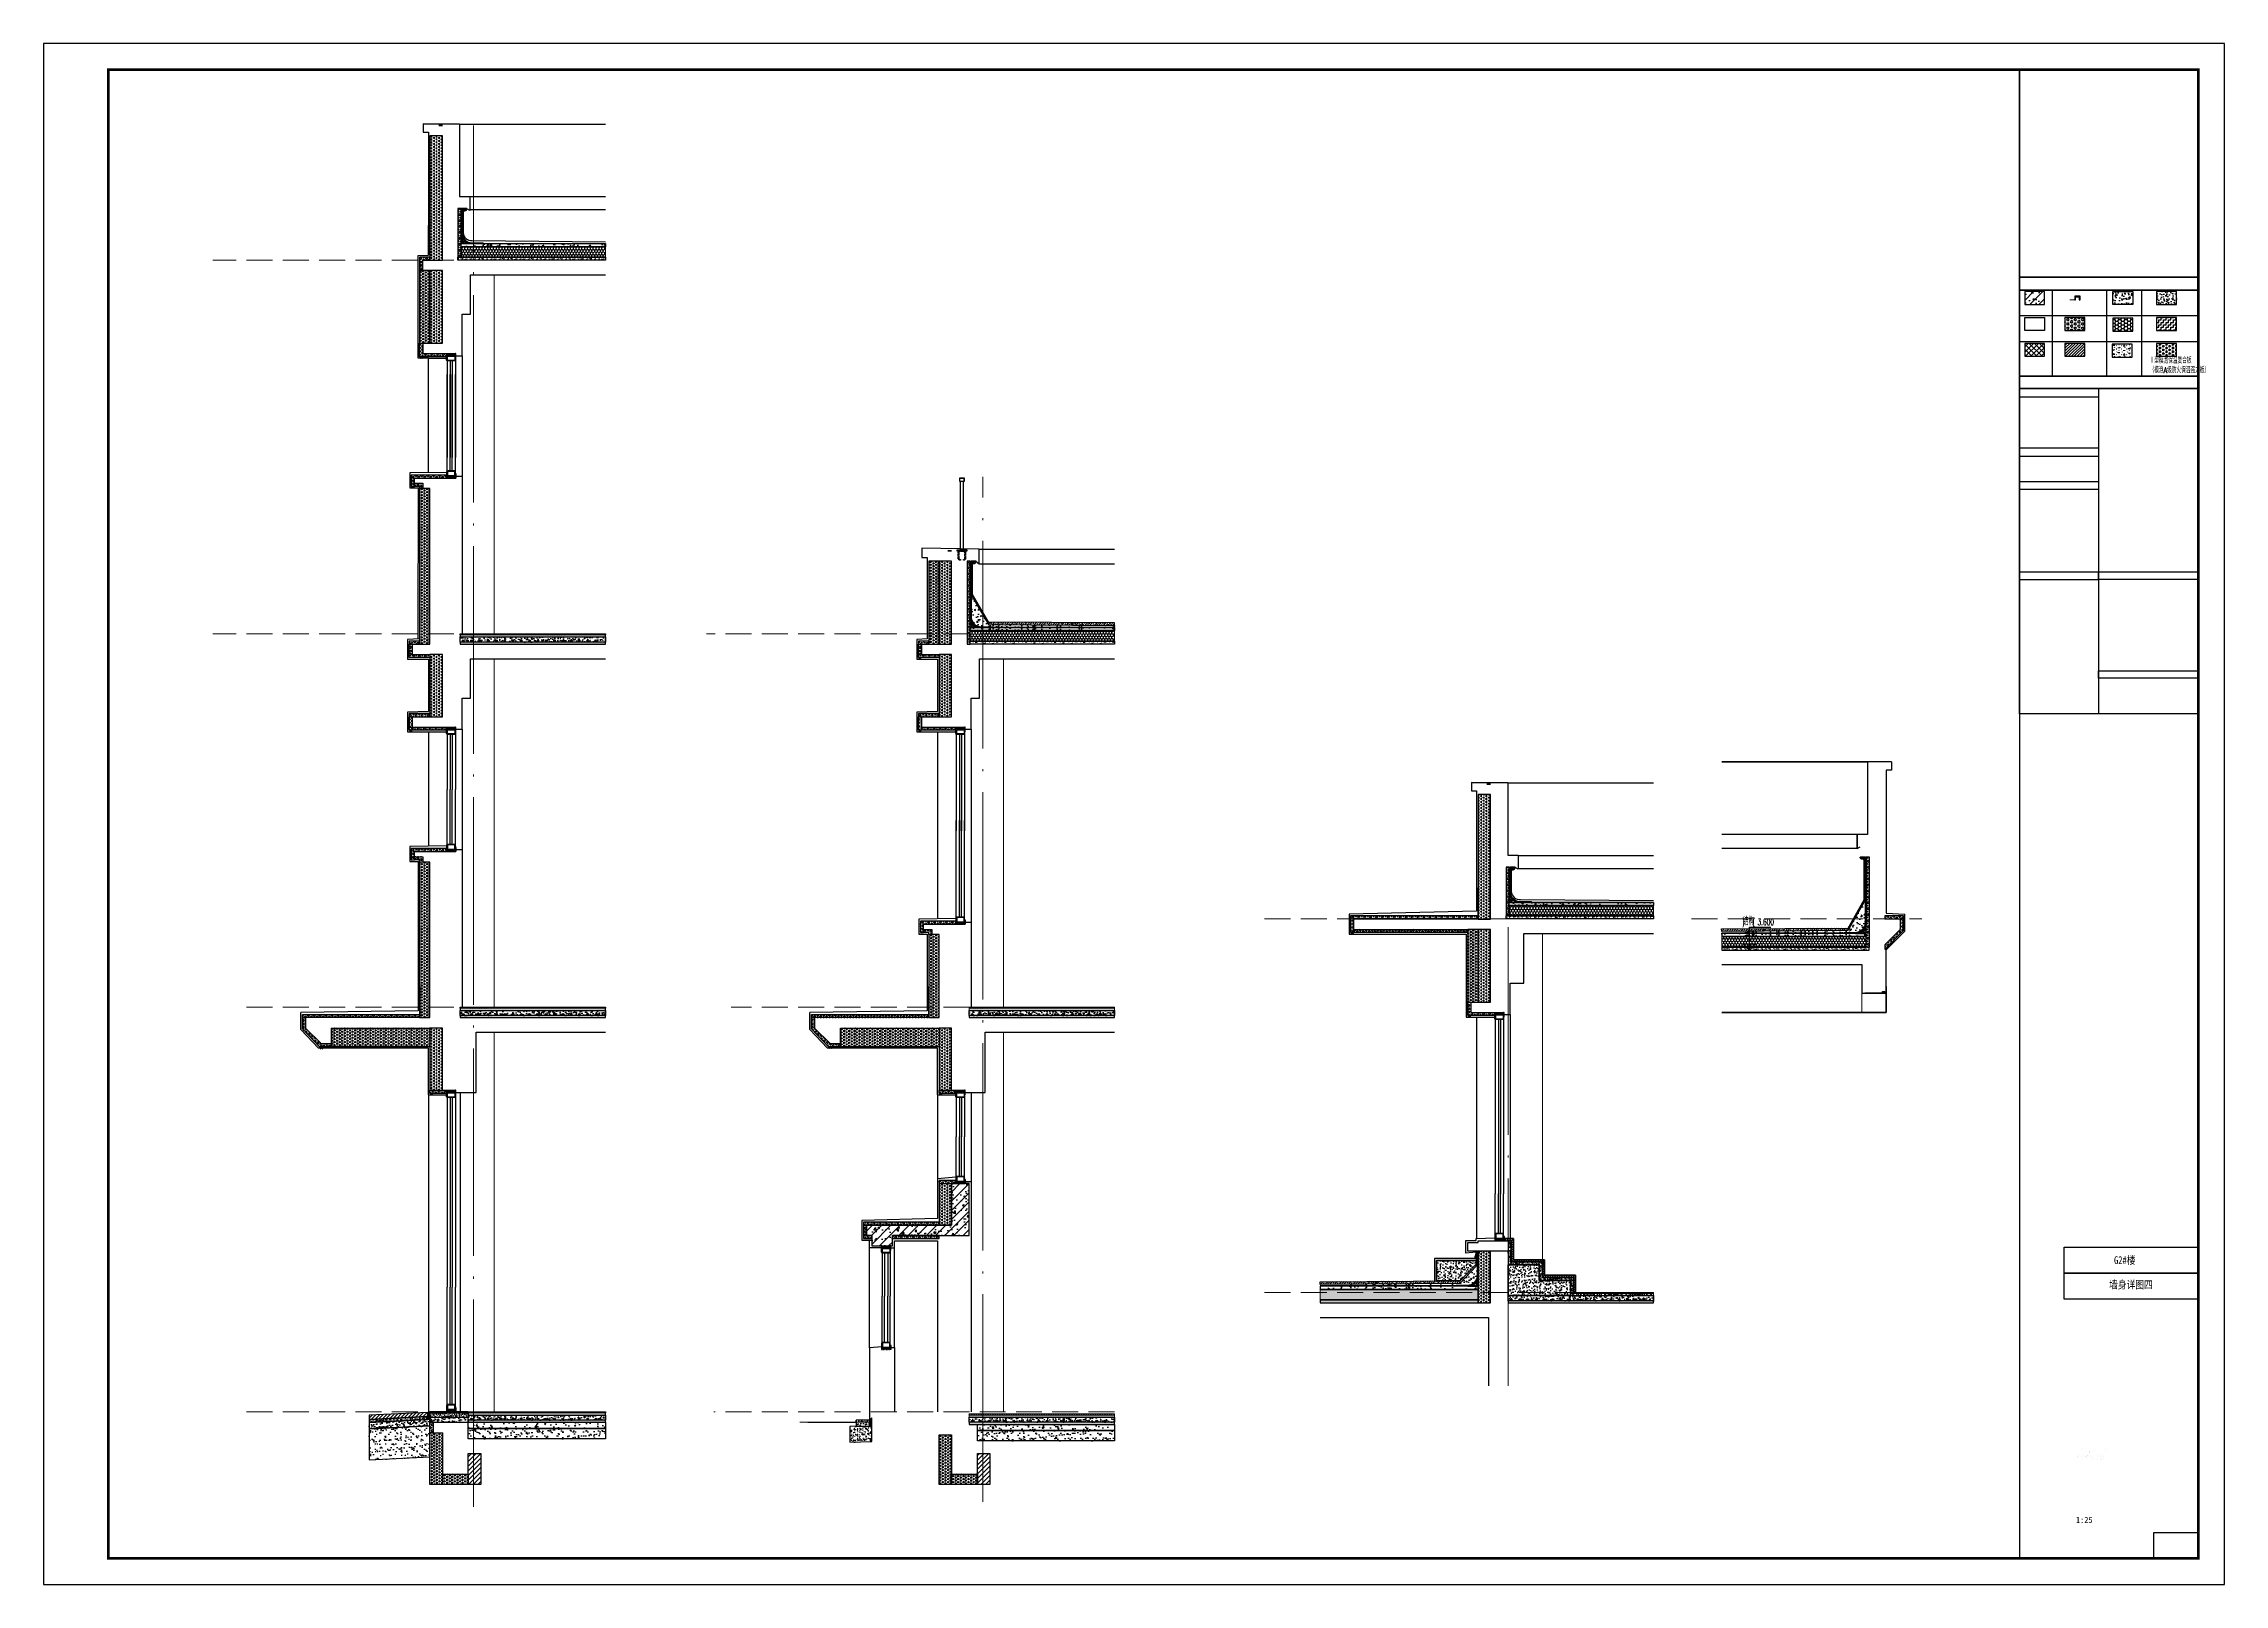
# Model space of a CAD drawing. Extents: x 447288 to 563800, y -194684 to 241749.
# Drawn here: x 462373 to 483398, y -179834 to -164984 of the extents above; entities that cross this region are included whole.
import ezdxf
from ezdxf.enums import TextEntityAlignment as Align

# ---------------------------------------------------------------- set-up
doc = ezdxf.new("R2010")
doc.units = 0
doc.header["$LTSCALE"] = 1000
for name, pattern in [('35$0$DASH', [0.35, 0.25, -0.1]), ('__DASH', [0.35, 0.25, -0.1]), ('AX-D-ZZ$0$AX-08-D-ZZ-20$0$AX-00-11~17、23~24-D$0$Ax-00-D（2015.09.30yiqian)$0$DASH', [0.35, 0.25, -0.1]), ('DASH', [0.35, 0.25, -0.1]), ('DOTE', [2.42, 2, -0.2, 0.02, -0.2])]:
    doc.linetypes.add(name, pattern=pattern)
doc.layers.get('0').update_dxf_attribs({"lineweight": 20})
for name, color, linetype in [('35$0$A-detl-FINISH', 1, 'Continuous'), ('35$0$A-detl-XH', 8, 'Continuous'), ('35$0$PUB_HATCH', 8, 'Continuous'), ('35$0$保温层', 2, 'Continuous'), ('8$0$PUB_HATCH', 8, 'Continuous'), ('A-DIM_ELEV', 3, 'Continuous'), ('A-ELEV-LIN1', 40, 'Continuous'), ('A-ELEV-THIN', 7, 'Continuous'), ('A-ELEV-WIN1', 135, 'Continuous'), ('A-FACE', 7, 'Continuous'), ('A-GLAZ-MULL', 135, 'Continuous'), ('A-HRAL', 3, 'Continuous'), ('A-L_HATCH-建筑立面填充', 253, 'Continuous'), ('A-OVER', 7, 'Continuous'), ('A-PUB_DIM', 3, 'Continuous'), ('A-WATER-LAYER', 7, 'Continuous'), ('block', 7, 'Continuous'), ('C-SHEET-TEXT', 7, 'Continuous'), ('COLUMN', 9, 'Continuous'), ('fill', 252, 'Continuous'), ('PUB_HATCH', 8, 'Continuous'), ('PUB_TEXT', 7, 'Continuous'), ('PUB_TITLE', 4, 'Continuous'), ('SURFACE', 6, 'Continuous'), ('主楼节点$0$13W$0$PUB_HATCH', 8, 'Continuous'), ('主楼节点$0$13W$0$SURFACE', 6, 'Continuous'), ('墙身图例说明$0$PUB_HATCH', 8, 'Continuous'), ('建筑签名2$0$A-OVER', 7, 'Continuous'), ('详图填充-建筑用保温砂浆', 8, 'Continuous'), ('详图填充-细石混凝土、混凝土', 8, 'Continuous'), ('详图现充-水泥砂浆', 8, 'Continuous')]:
    doc.layers.add(name, color=color, linetype=linetype)
doc.layers.add('A-ASIS', color=115, linetype='DASH', lineweight=0, plot=False)
for name, color, linetype, lineweight in [('DOTE', 10, 'DOTE', 9), ('WALL', 9, 'Continuous', 50), ('详图填充-防水层', 126, 'Continuous', 200), ('防水', 124, 'Continuous', 0)]:
    doc.layers.add(name, color=color, linetype=linetype, lineweight=lineweight)
doc.styles.add('-宋体', font='', dxfattribs={"width": 0.8})
doc.styles.add('_ST64S-1', font='')
doc.styles.add('_TCH_DIM', font='SIMPLEX.shx', dxfattribs={"width": 0.8, "bigfont": 'GBCBIG.shx'})
doc.styles.get('-宋体').set_extended_font_data('SimSun')
doc.styles.get('_ST64S-1').set_extended_font_data('SimHei')
pattern_1 = [(0, (-32697.26, -17968.234), (20, 34.64), [4, -36]), (300, (-32697.26, -17968.234), (39.99912, -0.000508), [4, -36]), (240, (-32693.26, -17968.234), (19.99912, -34.640508), [4, -36]), (270, (-32681.26, -17968.234), (40, -20), [6, -28.64]), (270, (-32677.26, -17968.234), (40, -20), [6, -28.64]), (270, (-32673.26, -17968.234), (40, -20), [6, -28.64])]
pattern_2 = [(90, (-33877.374, -18018.305), (-13.74815, 23.8125), [15.875, -31.75]), (210, (-33877.374, -18018.305), (-13.748155, -23.812497), [15.875, -31.75]), (150, (-33877.374, -18018.305), (-27.496305, 3e-06), [-31.75, 15.875])]
pattern_3 = [(50, (-361.38, -80.33), (107.589, -9.413), [11.25, -123.75]), (355, (-361.38, -80.33), (-20.813, 112.829), [9, -99]), (100.451, (-352.42, -81.11), (86.776, 103.416), [9.561, -105.171]), (46.184, (-361.38, -50.33), (160.086, -24.828), [16.875, -185.625]), (96.636, (-348.04, -52.4), (140.2, 146.118), [14.342, -157.757]), (351.184, (-361.38, -50.33), (140.2, 146.118), [13.5, -148.5]), (21, (-346.38, -57.83), (89.536, -60.393), [11.25, -123.75]), (326, (-346.38, -57.83), (36.497, 108.773), [9, -99]), (71.451, (-338.92, -62.86), (126.033, 48.38), [9.561, -105.171]), (37.5, (-361.38, -80.33), (1.824, 49.9341), [0, -97.8, 0, -100.5, 0, -99.375]), (7.5, (-361.38, -80.33), (39.4604, 59.1618), [0, -57.3, 0, -95.55, 0, -37.875]), (327.5, (-394.83, -80.33), (80.0734, -3.3832), [0, -37.5, 0, -117, 0, -155.25]), (317.5, (-409.83, -80.33), (87.478, 15.0157), [0, -48.75, 0, -77.7, 0, -110.25])]
pattern_4 = [(50, (-467555.878, -289973.805), (35.8630091, -3.1376067), [3.75, -41.25]), (355, (-467555.878, -289973.805), (-6.9375667, 37.6096067), [3, -33]), (100.4514, (-467552.89, -289974.066), (28.925469, 34.471977), [3.1870095, -35.0571056]), (46.1842, (-467555.878, -289963.805), (53.3620524, -8.2759507), [5.625, -61.875]), (96.6356, (-467551.43, -289964.494), (46.7331353, 48.7058935), [4.7805144, -52.58565]), (351.1842, (-467555.88, -289963.805), (46.733097, 48.70593), [4.5, -49.5]), (21, (-467550.878, -289966.305), (29.8453526, -20.1309445), [3.75, -41.25]), (326, (-467550.878, -289966.305), (12.1657666, 36.2575023), [3, -33]), (71.4514, (-467548.39, -289967.982), (42.0111314, 16.1265248), [3.1870095, -35.0571056]), (37.5, (-467555.878, -289973.805), (0.60799277, 16.6446927), [0, -32.6, 0, -33.5, 0, -33.125]), (7.5, (-467555.878, -289973.805), (13.1534769, 19.7205856), [0, -19.1, 0, -31.85, 0, -12.625]), (327.5, (-467567.028, -289973.805), (26.6911218, -1.1277436), [0, -12.5, 0, -39, 0, -51.75]), (317.5, (-467572.028, -289973.805), (29.1593085, 5.0052491), [0, -16.25, 0, -25.9, 0, -36.75])]
pattern_5 = [(150, (-896823.267, -36838.283), (-24.74667296, -14.2874949), [14.2875, -14.2875]), (210, (-896823.267, -36838.283), (-2.96e-06, -28.5749949), [14.2875, -14.2875]), (90, (-896835.64, -36845.427), (-24.74667, 14.2875), [14.2875, -14.2875])]
pattern_6 = [(45, (-706793.941, 457313.538), (-8.98025612, 8.98025612), []), (135, (-706793.941, 457313.538), (-8.98025612, -8.98025612), [])]
pattern_7 = [(150, (-425816.612, -215509.848), (-24.74667296, -14.2874949), [14.2875, -14.2875]), (210, (-425816.612, -215509.848), (-2.96e-06, -28.5749949), [14.2875, -14.2875]), (90, (-425828.985, -215516.991), (-24.74667, 14.2875), [14.2875, -14.2875])]
pattern_8 = [(50, (-419473.624, -185038.94), (71.7260183, -6.2752135), [7.5, -82.5]), (355, (-419473.624, -185038.94), (-13.8751334, 75.2192134), [6, -66]), (100.4514, (-419467.65, -185039.46), (57.850938, 68.943954), [6.374019, -70.114211]), (46.1842, (-419473.62, -185018.94), (106.724105, -16.551901), [11.25, -123.75]), (96.6356, (-419464.73, -185020.32), (93.46627, 97.411787), [9.561029, -105.1713]), (351.1842, (-419473.62, -185018.94), (93.466195, 97.41186), [9, -99]), (21, (-419463.624, -185023.94), (59.6907052, -40.261889), [7.5, -82.5]), (326, (-419463.624, -185023.94), (24.331533, 72.5150045), [6, -66]), (71.4514, (-419458.65, -185027.295), (84.022263, 32.2530497), [6.374019, -70.114211]), (37.5, (-419473.624, -185038.94), (1.2159855, 33.2893854), [0, -65.2, 0, -67, 0, -66.25]), (7.5, (-419473.624, -185038.94), (26.3069537, 39.4411712), [0, -38.2, 0, -63.7, 0, -25.25]), (327.5, (-419495.924, -185038.94), (53.3822436, -2.2554872), [0, -25, 0, -78, 0, -103.5]), (317.5, (-419505.924, -185038.94), (58.318617, 10.0104982), [0, -32.5, 0, -51.8, 0, -73.5])]
pattern_9 = [(45, (0, 0), (-44.194174, 44.194174), []), (50, (0, 0), (179.315046, -15.688034), [18.75, -206.25]), (355, (0, 0), (-34.687833, 188.048033), [15, -165]), (100.4514, (14.94, -1.3), (144.627345, 172.359886), [15.93505, -175.28553]), (46.1842, (0, 50), (266.81026, -41.37975), [28.125, -309.375]), (96.6356, (22.23, 46.55), (233.66568, 243.52947), [23.90257, -262.92825]), (351.1842, (0, 50), (233.66549, 243.52965), [22.5, -247.5]), (21, (25, 37.5), (149.226763, -100.654723), [18.75, -206.25]), (326, (25, 37.5), (60.82883, 181.28751), [15, -165]), (71.4514, (37.44, 29.11), (210.05566, 80.632624), [15.93505, -175.28553]), (37.5, (0, 0), (3.039964, 83.2234635), [0, -163, 0, -167.5, 0, -165.625]), (7.5, (0, 0), (65.767384, 98.602928), [0, -95.5, 0, -159.25, 0, -63.125]), (327.5, (-55.75, 0), (133.455609, -5.638718), [0, -62.5, 0, -195, 0, -258.75]), (317.5, (-80.75, 0), (145.796542, 25.026246), [0, -81.25, 0, -129.5, 0, -183.75])]

msp = doc.modelspace()

# ---------------------------------------------------------------- texts
at = {"layer": 'C-SHEET-TEXT', "style": '-宋体', "width": 0.8}
for s, p in [('G2#楼', (482437.4, -176746.2)), ('墙身详图四', (482497.6, -176983.3))]:
    msp.add_text(s, height=75.11, dxfattribs=at).set_placement(p, align=Align.CENTER)
at = {"layer": 'C-SHEET-TEXT', "style": '_ST64S-1'}
msp.add_text('1:25', height=58.88, dxfattribs=at).set_placement((481967.3, -179182.5), align=Align.TOP_LEFT)
at = {"layer": 'PUB_TEXT', "style": '_TCH_DIM'}
for s, height, width, p in [(')', 59.5, 0.564706, (478748.7, -173480, 1500)), ('结构', 71.49, 0.8, (478753.6, -173480, 1500)), ('(', 59.5, 0.564706, (478847.4, -173480, 1500)), ('3.600', 59.5, 0.564706, (478897.4, -173480, 1500))]:
    msp.add_text(s, height=height, dxfattribs=dict(at, width=width)).set_placement(p)

# ---------------------------------------------------------------- blocks, each defined once
blk = doc.blocks.new('A$C5B8A4F07')
at = {"layer": 'A-OVER'}
for p, q in [((4, -3), (4, -17)), ((11, -17), (11, -3)), ((18, -3), (18, -17)), ((25, -17), (25, -3)), ((32, -3), (32, -17)), ((39, -17), (39, -3)), ((46, -3), (46, -17)), ((53, -17), (53, -3)), ((60, -3), (60, -17)), ((67, -17), (67, -3)), ((74, -3), (74, -17))]:
    blk.add_line(p, q, dxfattribs=at)
for centre, major_axis, start_param, end_param in [((77, -3), (-3.5, 0), 3.682692, 6.283185), ((0, -17), (-3.5, 0), 1.570796, 3.141593), ((7, -3), (-3.5, 0), 3.141593, 6.283185), ((14, -17), (3.5, 0), 3.141593, 4.712389), ((14, -17), (-3.5, 0), 1.570796, 3.141593), ((21, -3), (-3.5, 0), 3.141593, 6.283185), ((28, -17), (3.5, 0), 3.141593, 4.712389), ((28, -17), (-3.5, 0), 1.570796, 3.141593), ((35, -3), (-3.5, 0), 3.141593, 6.283185), ((42, -17), (3.5, 0), 3.141593, 4.712389), ((42, -17), (-3.5, 0), 1.570796, 3.141593), ((49, -3), (-3.5, 0), 3.141593, 6.283185), ((56, -17), (3.5, 0), 3.141593, 4.712389), ((56, -17), (-3.5, 0), 1.570796, 3.141593), ((63, -3), (-3.5, 0), 3.141593, 6.283185), ((70, -17), (3.5, 0), 3.141593, 4.712389), ((70, -17), (-3.5, 0), 1.570796, 3.141593)]:
    blk.add_ellipse(centre, major_axis=major_axis, ratio=0.857143, start_param=start_param, end_param=end_param, dxfattribs=at)
blk = doc.blocks.new('A$C768061CF')
at = {"layer": '防水'}
h = blk.add_hatch(color=256, dxfattribs=at)
edge = h.paths.add_edge_path()
edge.add_line((5, 0), (5, 70))
edge.add_arc((-5, 70), 9.7, 298.9305, 357.7503, ccw=False)
edge.add_line((0, 62), (0, 0))
edge.add_line((0, 0), (5, 0))
h = blk.add_hatch(color=256, dxfattribs=at)
edge = h.paths.add_edge_path()
edge.add_line((85, 0), (85, 49))
edge.add_arc((95, 50), 9.7, 182.2497, 241.0695)
edge.add_line((90, 41), (90, 0))
edge.add_line((90, 0), (85, 0))
at = {"layer": 'A-ELEV-WIN1'}
for points in [[(5, 20), (85, 20), (85, 70), (5, 70)], [(5, 20), (85, 20), (85, 70), (5, 70)], [(10, 25), (80, 25), (80, 65), (10, 65)]]:
    blk.add_lwpolyline(points, close=True, dxfattribs=at)
at = {"layer": 'A-OVER'}
for points in [[(5, 0), (5, 70, -0.262438), (0, 62), (0, 0)], [(85, 0), (85, 49, 0.262438), (90, 41), (90, 0)]]:
    blk.add_lwpolyline(points, format="xyb", close=True, dxfattribs=at)
at = {"layer": 'PUB_HATCH'}
blk.add_line((85, 20), (85, 0), dxfattribs=at)
at = {"layer": 'A-OVER'}
blk.add_blockref('A$C5B8A4F07', (5, 20), dxfattribs=at)
blk = doc.blocks.new('*U141')
blk.add_lwpolyline([(-45, 0), (45, 0)])
at = {"layer": 'A-ELEV-WIN1'}
for p, q in [((-40, 70), (-40, 1000)), ((-10, 70), (-10, 1000)), ((10, 70), (10, 1000)), ((40, 70), (40, 1000))]:
    blk.add_line(p, q, dxfattribs=at)
at = {"layer": 'A-OVER'}
blk.add_blockref('A$C768061CF', (-45, 0), dxfattribs=at)
blk = doc.blocks.new('*U280')
at = {"layer": 'PUB_HATCH'}
h = blk.add_hatch(dxfattribs=at)
h.set_pattern_fill('ANSI37', color=256, scale=8)
h.set_pattern_definition([(45, (-692676.029, -203303.765), (-8.98025612, 8.98025612), []), (135, (-692676.029, -203303.765), (-8.98025612, -8.98025612), [])])
edge = h.paths.add_edge_path()
edge.add_line((-50, 506), (-67, 506))
edge.add_arc((-65, 528), 21.9, 181.9987, 265.17, ccw=False)
edge.add_line((-87, 527), (-50, 527))
edge.add_line((-50, 527), (-50, 506))
h = blk.add_hatch(dxfattribs=at)
h.set_pattern_fill('HONEY', color=256, scale=10, angle=90)
h.set_pattern_definition(pattern_2)
h.paths.add_polyline_path([(-30, 160), (-1421, 160), (-1421, 60), (-30, 60)])
h = blk.add_hatch(dxfattribs=at)
h.set_pattern_fill('焦渣矿渣', color=256, scale=10)
h.set_pattern_definition(pattern_1)
h.paths.add_polyline_path([(0, 60), (-1421, 60), (-1421, 30), (0, 30)])
at = {"layer": '详图填充-建筑用保温砂浆'}
h = blk.add_hatch(dxfattribs=at)
h.set_pattern_fill('HEX', color=256, scale=10, angle=270, style=0)
h.set_pattern_definition([(270, (-32335.878, -18038.607), (16.49778, -3e-15), [9.525, -19.05]), (30, (-32335.878, -18038.607), (-8.24889, 14.2874966), [9.525, -19.05]), (330, (-32335.878, -18048.132), (8.24889, 14.2874966), [9.525, -19.05])])
h.paths.add_polyline_path([(-30, 530), (0, 530), (0, 60), (-30, 60)])
at = {"layer": '详图填充-细石混凝土、混凝土'}
h = blk.add_hatch(dxfattribs=at)
h.set_pattern_fill('混凝土', color=256, scale=5)
h.set_pattern_definition(pattern_4)
edge = h.paths.add_edge_path()
edge.add_line((-130, 190), (-30, 190))
edge.add_line((-30, 190), (-30, 290))
edge.add_arc((-130, 290), 100, -90, 0, ccw=False)
h = blk.add_hatch(dxfattribs=at)
h.set_pattern_fill('混凝土', color=256, scale=15)
h.set_pattern_definition(pattern_3)
h.paths.add_polyline_path([(-30, 190), (-1421, 190), (-1421, 160), (-30, 160)])
at = {"layer": 'A-ASIS'}
blk.add_lwpolyline([(-30, 160), (-1421, 160), (-1421, 60), (-30, 60)], close=True, dxfattribs=at)
at = {"layer": 'A-ELEV-THIN'}
blk.add_lwpolyline([(-50, 506), (-67, 506, -0.379721), (-87, 527), (-87, 527), (-50, 527)], format="xyb", close=True, dxfattribs=at)
at = {"layer": 'A-WATER-LAYER'}
for points in [[(-87, 530), (-35, 530), (-35, 296, -0.414214), (-137, 195), (-240, 195), (-250, 190), (-1421, 190)], [(-87, 527), (-38, 527), (-38, 296, -0.414214), (-137, 198), (-241, 198), (-250, 193), (-1421, 193)], [(-50, 527), (-50, 296, -0.43148), (-138, 219), (-1421, 209)], [(-30, 530), (-30, 296, -0.414214), (-137, 190), (-241, 190)], [(-33, 530), (-33, 296, -0.414214), (-137, 193), (-241, 193)]]:
    blk.add_lwpolyline(points, format="xyb", dxfattribs=at)
at = {"layer": 'PUB_HATCH'}
blk.add_lwpolyline([(0, 60), (-1421, 60), (-1421, 30), (0, 30)], close=True, dxfattribs=at)
at = {"layer": 'SURFACE', "linetype": 'ByBlock'}
blk.add_lwpolyline([(-30, 530), (0, 530), (0, 60), (-30, 60)], close=True, dxfattribs=at)
at = {"layer": 'SURFACE'}
for points in [[(-30, 190), (-1421, 190), (-1421, 160), (-30, 160)], [(-30, 160), (-30, 160), (-30, 60), (-30, 60)]]:
    blk.add_lwpolyline(points, close=True, dxfattribs=at)
blk.add_lwpolyline([(-1421, 60), (-1421, 60), (-30, 60), (-30, 160), (-1421, 160)], dxfattribs=at)
at = {"layer": '详图填充-防水层', "linetype": 'DASH', "ltscale": 0.1, "const_width": 3}
for points in [[(-87, 528), (-37, 528), (-37, 296, -0.414214), (-137, 196), (-241, 196), (-250, 191), (-1421, 191)], [(-32, 530), (-32, 296, -0.414214), (-137, 191), (-241, 191)]]:
    blk.add_lwpolyline(points, format="xyb", dxfattribs=at)
at = {"layer": '详图现充-水泥砂浆'}
blk.add_lwpolyline([(-130, 190), (-30, 190), (-30, 290, -0.414214)], format="xyb", close=True, dxfattribs=at)
blk = doc.blocks.new('*U209')
at = {"layer": 'fill'}
h = blk.add_hatch(dxfattribs=at)
h.set_pattern_fill('TRIANG', color=256, scale=10, angle=90, style=0)
h.set_pattern_definition([(150, (0, 4558.208), (-24.74667, -14.2875), [14.2875, -14.2875]), (210, (0, 4558.208), (-3e-06, -28.575), [14.2875, -14.2875]), (90, (-12.373, 4551.064), (-24.74667, 14.2875), [14.2875, -14.2875])])
h.paths.add_polyline_path([(-20, 2929), (100, 2929), (100, 1729), (-20, 1729)])
at = {"layer": 'SURFACE'}
blk.add_lwpolyline([(-20, 2929), (100, 2929), (100, 1729), (-20, 1729)], close=True, dxfattribs=at)
blk = doc.blocks.new('HesiBlk_20210815100903313')
at = {"layer": 'A-FACE'}
blk.add_hatch(color=251, dxfattribs=at).paths.add_polyline_path([(20, 0), (0, 0), (0, -15), (3, -15), (3, -3), (17, -3), (17, -15), (20, -15)])
at = {"layer": 'A-ASIS'}
blk.add_lwpolyline([(0, -15), (-20, -15)], dxfattribs=at)
at = {"layer": 'A-FACE'}
blk.add_lwpolyline([(20, 0), (0, 0), (0, -15), (3, -15), (3, -3), (17, -3), (17, -15), (20, -15)], close=True, dxfattribs=at)
blk = doc.blocks.new('*U211')
at = {"layer": 'PUB_HATCH'}
h = blk.add_hatch(dxfattribs=at)
h.set_pattern_fill('HEX', color=256, scale=10, style=0)
h.set_pattern_definition([(0, (-753416.266, 93899.307), (0, 16.49778), [9.525, -19.05]), (120, (-753416.266, 93899.307), (-14.2874966, -8.24889), [9.525, -19.05]), (60, (-753406.741, 93899.307), (-14.2874966, 8.24889), [9.525, -19.05])])
h.paths.add_polyline_path([(-30, 30), (-30, -100), (0, -100), (0, 0), (230, 0), (230, 30)])
at = {"layer": 'SURFACE'}
blk.add_lwpolyline([(-30, 30), (-30, -100), (0, -100), (0, 0), (230, 0), (230, 30)], close=True, dxfattribs=at)
blk = doc.blocks.new('*U222')
at = {"layer": 'PUB_HATCH'}
h = blk.add_hatch(dxfattribs=at)
h.set_pattern_fill('HEX', color=256, scale=10, style=0)
h.set_pattern_definition([(0, (-753576.266, 93899.307), (0, 16.49778), [9.525, -19.05]), (120, (-753576.266, 93899.307), (-14.2874966, -8.24889), [9.525, -19.05]), (60, (-753566.741, 93899.307), (-14.2874966, 8.24889), [9.525, -19.05])])
h.paths.add_polyline_path([(-30, 30), (-30, -100), (0, -100), (0, 0), (70, 0), (70, 30)])
at = {"layer": 'SURFACE'}
blk.add_lwpolyline([(-30, 30), (-30, -100), (0, -100), (0, 0), (70, 0), (70, 30)], close=True, dxfattribs=at)
blk = doc.blocks.new('*U210')
at = {"layer": 'fill'}
h = blk.add_hatch(dxfattribs=at)
h.set_pattern_fill('TRIANG', color=256, scale=10, angle=90, style=0)
h.set_pattern_definition([(150, (0, 5058.208), (-24.74667, -14.2875), [14.2875, -14.2875]), (210, (0, 5058.208), (-3e-06, -28.575), [14.2875, -14.2875]), (90, (-12.373, 5051.064), (-24.74667, 14.2875), [14.2875, -14.2875])])
h.paths.add_polyline_path([(-20, 2929), (100, 2929), (100, 2229), (-20, 2229)])
at = {"layer": 'SURFACE'}
blk.add_lwpolyline([(-20, 2929), (100, 2929), (100, 2229), (-20, 2229)], close=True, dxfattribs=at)
blk = doc.blocks.new('FDXRGF')
at = {"layer": 'fill'}
h = blk.add_hatch(dxfattribs=at)
h.set_pattern_fill('TRIANG', color=256, scale=10, angle=90, style=0)
h.set_pattern_definition([(150, (-889852.376, -59204.517), (-24.74667296, -14.2874949), [14.2875, -14.2875]), (210, (-889852.376, -59204.517), (-2.96e-06, -28.5749949), [14.2875, -14.2875]), (90, (-889864.75, -59211.66), (-24.74667, 14.2875), [14.2875, -14.2875])])
h.paths.add_polyline_path([(-370, 500), (-470, 500), (-470, -200), (-370, -200)])
at = {"layer": 'A-OVER'}
for points in [[(-85, 1912), (-435, 1915), (-435, 1835), (-385, 1835), (-385, 650)], [(-435, 1915), (-85, 1912), (-85, 1215), (15, 1215), (15, 1080), (-13, 1097)], [(-85, 1912), (1321, 1912)], [(15, 1214), (1321, 1214)], [(15, 1088), (1321, 1088)], [(-385, 650), (-385, 935)], [(-485, 455), (-485, 645), (-385, 650)], [(-385, -345), (-485, -345), (-485, 455)], [(-120, -320), (-60, -320), (-60, 80), (20, 80), (20, 460), (1321, 460)], [(-385, -345), (-210, -345)], [(-385, -345), (-210, -345)]]:
    blk.add_lwpolyline(points, dxfattribs=at)
blk.add_lwpolyline([(-250, 1900), (-250, 1900), (-285, 1900), (-285, 1900)], close=True, dxfattribs=at)
at = {"layer": 'SURFACE'}
blk.add_lwpolyline([(-370, 500), (-470, 500), (-470, -200), (-370, -200)], close=True, dxfattribs=at)
at = {"xscale": -1}
for name, p in [('*U209', (-270, -1129)), ('*U280', (-100, 570)), ('*U210', (-270, -2429))]:
    blk.add_blockref(name, p, dxfattribs=at)
for name, p in [('*U222', (-440, 600)), ('HesiBlk_20210815100903313', (-465, -330))]:
    blk.add_blockref(name, p)
at = {"xscale": -1, "rotation": 180}
blk.add_blockref('*U211', (-440, -300), dxfattribs=at)
blk = doc.blocks.new('*U160')
blk.add_lwpolyline([(-45, 0), (45, 0)])
at = {"layer": 'A-ELEV-WIN1'}
for p, q in [((-40, 70), (-40, 600)), ((-10, 70), (-10, 600)), ((10, 70), (10, 600)), ((40, 70), (40, 600))]:
    blk.add_line(p, q, dxfattribs=at)
at = {"layer": 'A-OVER'}
blk.add_blockref('A$C768061CF', (-45, 0), dxfattribs=at)
blk = doc.blocks.new('*U163')
blk.add_lwpolyline([(-45, 0), (45, 0)])
at = {"layer": 'A-ELEV-WIN1'}
for p, q in [((-40, 70), (-40, 1898)), ((-10, 70), (-10, 1898)), ((10, 70), (10, 1898)), ((40, 70), (40, 1898))]:
    blk.add_line(p, q, dxfattribs=at)
at = {"layer": 'A-OVER'}
blk.add_blockref('A$C768061CF', (-45, 0), dxfattribs=at)
blk = doc.blocks.new('20190314.1218365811')
blk.add_lwpolyline([(-45, 0), (45, 0)])
at = {"layer": 'A-ELEV-WIN1'}
for p, q in [((-40, 70), (-40, 1202)), ((-10, 70), (-10, 1202)), ((10, 70), (10, 1202)), ((40, 70), (40, 1202))]:
    blk.add_line(p, q, dxfattribs=at)
at = {"layer": 'A-OVER'}
blk.add_blockref('A$C768061CF', (-45, 0), dxfattribs=at)
blk = doc.blocks.new('*U168')
at = {"layer": '35$0$A-detl-XH', "linetype": 'Continuous'}
h = blk.add_hatch(dxfattribs=at)
h.set_pattern_fill('混凝土', color=256, scale=10, style=0)
h.set_pattern_definition([(50, (-50413.93, -34543.11), (71.72602, -6.275213), [7.5, -82.5]), (355, (-50413.93, -34543.11), (-13.87513, 75.21921), [6, -66]), (100.4514, (-50407.95, -34543.63), (57.85094, 68.943954), [6.37402, -70.11421]), (46.1842, (-50413.93, -34523.11), (106.7241, -16.5519), [11.25, -123.75]), (96.6356, (-50405.04, -34524.49), (93.46627, 97.41179), [9.56103, -105.1713]), (351.1842, (-50413.93, -34523.11), (93.4662, 97.41186), [9, -99]), (21, (-50403.93, -34528.11), (59.690705, -40.26189), [7.5, -82.5]), (326, (-50403.93, -34528.11), (24.33153, 72.515005), [6, -66]), (71.4514, (-50398.956, -34531.464), (84.02226, 32.25305), [6.37402, -70.11421]), (37.5, (-50413.93, -34543.11), (1.215986, 33.289385), [0, -65.2, 0, -67, 0, -66.25]), (7.5, (-50413.93, -34543.11), (26.306954, 39.441171), [0, -38.2, 0, -63.7, 0, -25.25]), (327.5, (-50436.23, -34543.11), (53.382244, -2.255487), [0, -25, 0, -78, 0, -103.5]), (317.5, (-50446.23, -34543.11), (58.318617, 10.0105), [0, -32.5, 0, -51.8, 0, -73.5])])
h.paths.add_polyline_path([(-488, 100), (834, 100), (834, 50), (-488, 50)])
at = {"layer": '35$0$PUB_HATCH'}
h = blk.add_hatch(dxfattribs=at)
h.set_pattern_fill('ANSI31', color=256, scale=10, style=0)
h.set_pattern_definition([(45, (11.643, 0.005), (-11.22532, 11.22532), [])])
h.paths.add_polyline_path([(-488, 130), (834, 130), (834, 120), (-488, 120)])
at = {"layer": '8$0$PUB_HATCH'}
h = blk.add_hatch(dxfattribs=at)
h.set_pattern_fill('HONEY', color=252, scale=5)
h.set_pattern_definition([(0, (833.612, 0), (11.90625, 6.874075), [7.9375, -15.875]), (120, (833.612, 0), (-11.90625, 6.874077), [7.9375, -15.875]), (60, (833.612, 0), (1e-06, 13.748152), [-15.875, 7.9375])])
h.paths.add_polyline_path([(834, 50), (-488, 50), (-488, 30), (834, 30)])
at = {"layer": 'PUB_HATCH', "linetype": 'Continuous'}
h = blk.add_hatch(dxfattribs=at)
h.set_pattern_fill('AR-SAND', color=256, scale=10, style=0)
h.set_pattern_definition([(37.5, (-50413.93, -34533.117), (-0.8000156, 24.470662), [0, -19.304, 0, -21.59, 0, -20.6375]), (7.5, (-50413.93, -34533.117), (22.476164, 35.841255), [0, -10.414, 0, -17.399, 0, -6.6675]), (327.5, (-50429.55, -34533.117), (39.5496185, 0.071859), [0, -6.35, 0, -22.86, 0, -29.845]), (317.5, (-50429.55, -34533.117), (38.177823, 11.146466), [0, -3.175, 0, -14.986, 0, -17.145])])
h.paths.add_polyline_path([(834, 100), (834, 120), (-488, 120), (-488, 100)])
blk.add_lwpolyline([(-488, 130), (834, 130), (834, 120), (-488, 120)], close=True)
at = {"linetype": 'Continuous'}
blk.add_lwpolyline([(834, 100), (834, 120), (-488, 120), (-488, 100)], close=True, dxfattribs=at)
at = {"layer": '35$0$A-detl-FINISH', "linetype": 'Continuous'}
blk.add_line((-463, 100), (834, 100), dxfattribs=at)
for centre in [(-457, 62), (-377, 62), (-297, 62), (-217, 62), (-137, 62), (-57, 62), (23, 62), (103, 62), (183, 62), (263, 62), (343, 62), (423, 62), (503, 62), (583, 62), (663, 62), (743, 62)]:
    blk.add_circle(centre, 8, dxfattribs=at)
at = {"layer": '35$0$保温层'}
blk.add_lwpolyline([(834, 52), (834, 100)], dxfattribs=at)
at = {"layer": 'A-ELEV-THIN'}
blk.add_lwpolyline([(-488, 100), (834, 100), (834, 50), (-488, 50)], close=True, dxfattribs=at)
at = {"layer": 'SURFACE', "color": 2}
blk.add_lwpolyline([(834, 50), (-488, 50), (-488, 30), (834, 30)], close=True, dxfattribs=at)
at = {"layer": '防水', "linetype": '35$0$DASH', "ltscale": 0.15, "const_width": 0.8}
blk.add_lwpolyline([(-488, 50), (834, 50)], dxfattribs=at)
blk = doc.blocks.new('*U167')
at = {"layer": 'PUB_HATCH'}
h = blk.add_hatch(dxfattribs=at)
h.set_pattern_fill('HEX', color=256, scale=10, angle=-90, style=0)
h.set_pattern_definition([(270, (94282.54, 753541.273), (16.49778, -3e-15), [9.525, -19.05]), (30, (94282.54, 753541.273), (-8.24889, 14.2874966), [9.525, -19.05]), (330, (94282.54, 753531.748), (8.24889, 14.2874966), [9.525, -19.05])])
h.paths.add_polyline_path([(0, 0), (0, 100), (30, 100), (30, 0)])
at = {"layer": 'SURFACE'}
blk.add_lwpolyline([(0, 0), (0, 100), (30, 100), (30, 0)], close=True, dxfattribs=at)
blk = doc.blocks.new('DFGSDERGE')
at = {"layer": '35$0$PUB_HATCH'}
h = blk.add_hatch(dxfattribs=at)
h.set_pattern_fill('ANSI31', color=256, scale=10, style=0)
h.set_pattern_definition([(45, (499.438, 370.012), (-11.2253, 11.2253), [])])
h.paths.add_polyline_path([(0, 500), (370, 500), (370, 490), (0, 490)])
at = {"layer": 'fill'}
h = blk.add_hatch(dxfattribs=at)
h.set_pattern_fill('TRIANG', color=256, scale=10, angle=90, style=0)
h.set_pattern_definition(pattern_5)
h.paths.add_polyline_path([(0, 300), (120, 300), (120, -200), (0, -200)])
h = blk.add_hatch(dxfattribs=at)
h.set_pattern_fill('TRIANG', color=256, scale=10, angle=90, style=0)
h.set_pattern_definition(pattern_5)
h.paths.add_polyline_path([(120, -100), (370, -100), (370, -200), (120, -200)])
at = {"layer": 'PUB_HATCH', "linetype": 'Continuous'}
h = blk.add_hatch(dxfattribs=at)
h.set_pattern_fill('AR-SAND', color=256, scale=10, style=0)
h.set_pattern_definition([(37.5, (-500712.182, 158317.68), (-0.80001565, 24.4706619), [0, -19.304, 0, -21.59, 0, -20.6375]), (7.5, (-500712.182, 158317.68), (22.4761642, 35.841255), [0, -10.414, 0, -17.399, 0, -6.6675]), (327.5, (-500727.803, 158317.68), (39.5496185, 0.0718592), [0, -6.35, 0, -22.86, 0, -29.845]), (317.5, (-500727.803, 158317.68), (38.1778226, 11.1464662), [0, -3.175, 0, -14.986, 0, -17.145])])
h.paths.add_polyline_path([(0, 490), (370, 490), (370, 450), (0, 450)])
at = {"layer": 'PUB_HATCH'}
h = blk.add_hatch(dxfattribs=at)
h.set_pattern_fill('混凝土', color=256, scale=10)
h.set_pattern_definition([(50, (-642820.165, 51904.92), (71.726018, -6.2752135), [7.5, -82.5]), (355, (-642820.165, 51904.92), (-13.875133, 75.219213), [6, -66]), (100.4514, (-642814.19, 51904.395), (57.850938, 68.943954), [6.374019, -70.114211]), (46.1842, (-642820.165, 51924.92), (106.724105, -16.551901), [11.25, -123.75]), (96.6356, (-642811.27, 51923.54), (93.46627, 97.411787), [9.561029, -105.1713]), (351.1842, (-642820.16, 51924.92), (93.466195, 97.41186), [9, -99]), (21, (-642810.165, 51919.92), (59.690705, -40.261889), [7.5, -82.5]), (326, (-642810.165, 51919.92), (24.331533, 72.5150045), [6, -66]), (71.4514, (-642805.19, 51916.56), (84.022263, 32.25305), [6.374019, -70.114211]), (37.5, (-642820.165, 51904.918), (1.2159855, 33.2893854), [0, -65.2, 0, -67, 0, -66.25]), (7.5, (-642820.165, 51904.92), (26.3069537, 39.4411712), [0, -38.2, 0, -63.7, 0, -25.25]), (327.5, (-642842.465, 51904.918), (53.3822436, -2.2554872), [0, -25, 0, -78, 0, -103.5]), (317.5, (-642852.465, 51904.92), (58.318617, 10.0104982), [0, -32.5, 0, -51.8, 0, -73.5])])
h.paths.add_polyline_path([(0, 400), (370, 400), (370, 450), (0, 450)])
h = blk.add_hatch(dxfattribs=at)
h.set_pattern_fill('混凝土', color=256, scale=20)
h.set_pattern_definition([(50, (-703879, 457376), (143.452037, -12.550427), [15, -165]), (355, (-703879, 457376), (-27.750267, 150.438427), [12, -132]), (100.4514, (-703867.05, 457374.95), (115.701876, 137.887908), [12.748038, -140.228422]), (46.1842, (-703879, 457416), (213.44821, -33.103803), [22.5, -247.5]), (96.6356, (-703861.21, 457413.24), (186.93254, 194.823574), [19.12206, -210.3426]), (351.1842, (-703879, 457416), (186.93239, 194.82372), [18, -198]), (21, (-703859, 457406), (119.38141, -80.523778), [15, -165]), (326, (-703859, 457406), (48.663066, 145.03001), [12, -132]), (71.4514, (-703849.05, 457399.29), (168.044526, 64.5061), [12.748038, -140.228422]), (37.5, (-703879, 457376), (2.431971, 66.5787708), [0, -130.4, 0, -134, 0, -132.5]), (7.5, (-703879, 457376), (52.6139075, 78.8823424), [0, -76.4, 0, -127.4, 0, -50.5]), (327.5, (-703923.6, 457376), (106.7644872, -4.5109743), [0, -50, 0, -156, 0, -207]), (317.5, (-703943.6, 457376), (116.637234, 20.020996), [0, -65, 0, -103.6, 0, -147])])
h.paths.add_polyline_path([(370, 400), (1691, 400), (1691, 340), (370, 340)])
h = blk.add_hatch(dxfattribs=at)
h.set_pattern_fill('AR-SAND', color=256, scale=30)
h.set_pattern_definition([(37.5, (-3445798, -2012515.07), (-2.4000469, 73.4119856), [0, -57.912, 0, -64.77, 0, -61.9125]), (7.5, (-3445798, -2012515.07), (67.4284925, 107.523765), [0, -31.242, 0, -52.197, 0, -20.0025]), (327.5, (-3445844.86, -2012515.07), (118.6488555, 0.2155777), [0, -19.05, 0, -68.58, 0, -89.535]), (317.5, (-3445844.86, -2012515.07), (114.533468, 33.4393985), [0, -9.525, 0, -44.958, 0, -51.435])])
h.paths.add_polyline_path([(370, 340), (1691, 340), (1691, 240), (370, 240)])
h = blk.add_hatch(dxfattribs=at)
h.set_pattern_fill('ANSI31', color=256, scale=20)
h.set_pattern_definition([(45, (-530305.133, -68829.038), (-22.4506403, 22.4506403), [])])
h.paths.add_polyline_path([(370, -200), (490, -200), (490, 100), (370, 100)])
at = {"layer": 'A-ELEV-THIN', "elevation": -500}
blk.add_lwpolyline([(370, 340), (1691, 340), (1691, 240), (370, 240)], close=True, dxfattribs=at)
at = {"layer": 'A-ELEV-THIN'}
for points in [[(490, -200), (370, -200), (370, 100), (490, 100)], [(120, -100), (370, -100), (370, -200), (120, -200)]]:
    blk.add_lwpolyline(points, close=True, dxfattribs=at)
at = {"layer": 'A-OVER', "elevation": -500}
for points in [[(0, 490), (370, 490)], [(0, 450), (370, 450)]]:
    blk.add_lwpolyline(points, dxfattribs=at)
at = {"layer": 'block', "ltscale": 0.3, "elevation": -500}
blk.add_lwpolyline([(0, 400), (370, 400), (370, 500), (0, 500)], close=True, dxfattribs=at)
at = {"layer": 'SURFACE'}
blk.add_lwpolyline([(0, 300), (120, 300), (120, -200), (0, -200)], close=True, dxfattribs=at)
at = {"layer": 'SURFACE', "elevation": -500}
blk.add_lwpolyline([(370, 400), (1691, 400), (1691, 340), (370, 340)], close=True, dxfattribs=at)
at = {"layer": '防水', "linetype": '35$0$DASH', "ltscale": 0.15, "const_width": 1.5}
blk.add_lwpolyline([(370, 400), (1691, 400)], dxfattribs=at)
for name, p in [('*U168', (858, 370)), ('*U167', (0, 300))]:
    blk.add_blockref(name, p)
blk = doc.blocks.new('*U165')
at = {"layer": '35$0$A-detl-XH', "linetype": 'Continuous'}
h = blk.add_hatch(dxfattribs=at)
h.set_pattern_fill('混凝土', color=256, scale=10, style=0)
h.set_pattern_definition([(50, (-50333.923, -34543.11), (71.72602, -6.275213), [7.5, -82.5]), (355, (-50333.92, -34543.11), (-13.87513, 75.21921), [6, -66]), (100.4514, (-50327.946, -34543.63), (57.85094, 68.943954), [6.37402, -70.11421]), (46.1842, (-50333.92, -34523.11), (106.7241, -16.5519), [11.25, -123.75]), (96.6356, (-50325.03, -34524.49), (93.46627, 97.41179), [9.56103, -105.1713]), (351.1842, (-50333.92, -34523.11), (93.4662, 97.41186), [9, -99]), (21, (-50323.923, -34528.11), (59.690705, -40.26189), [7.5, -82.5]), (326, (-50323.92, -34528.11), (24.33153, 72.515005), [6, -66]), (71.4514, (-50318.95, -34531.464), (84.02226, 32.25305), [6.37402, -70.11421]), (37.5, (-50333.923, -34543.11), (1.215986, 33.289385), [0, -65.2, 0, -67, 0, -66.25]), (7.5, (-50333.923, -34543.11), (26.306954, 39.441171), [0, -38.2, 0, -63.7, 0, -25.25]), (327.5, (-50356.223, -34543.11), (53.382244, -2.255487), [0, -25, 0, -78, 0, -103.5]), (317.5, (-50366.223, -34543.11), (58.318617, 10.0105), [0, -32.5, 0, -51.8, 0, -73.5])])
h.paths.add_polyline_path([(-488, 100), (914, 100), (914, 50), (-488, 50)])
at = {"layer": '35$0$PUB_HATCH'}
h = blk.add_hatch(dxfattribs=at)
h.set_pattern_fill('ANSI31', color=256, scale=10, style=0)
h.set_pattern_definition([(45, (91.649, 0.005), (-11.22532, 11.22532), [])])
h.paths.add_polyline_path([(-488, 130), (914, 130), (914, 120), (-488, 120)])
at = {"layer": '8$0$PUB_HATCH'}
h = blk.add_hatch(dxfattribs=at)
h.set_pattern_fill('HONEY', color=252, scale=5)
h.set_pattern_definition([(0, (913.618, 0), (11.90625, 6.874075), [7.9375, -15.875]), (120, (913.618, 0), (-11.90625, 6.874077), [7.9375, -15.875]), (60, (913.618, 0), (1e-06, 13.748152), [-15.875, 7.9375])])
h.paths.add_polyline_path([(914, 50), (-488, 50), (-488, 30), (914, 30)])
at = {"layer": 'PUB_HATCH', "linetype": 'Continuous'}
h = blk.add_hatch(dxfattribs=at)
h.set_pattern_fill('AR-SAND', color=256, scale=10, style=0)
h.set_pattern_definition([(37.5, (-50333.923, -34533.117), (-0.8000156, 24.470662), [0, -19.304, 0, -21.59, 0, -20.6375]), (7.5, (-50333.923, -34533.117), (22.476164, 35.841255), [0, -10.414, 0, -17.399, 0, -6.6675]), (327.5, (-50349.544, -34533.117), (39.5496185, 0.071859), [0, -6.35, 0, -22.86, 0, -29.845]), (317.5, (-50349.544, -34533.117), (38.177823, 11.146466), [0, -3.175, 0, -14.986, 0, -17.145])])
h.paths.add_polyline_path([(914, 100), (914, 120), (-488, 120), (-488, 100)])
blk.add_lwpolyline([(-488, 130), (914, 130), (914, 120), (-488, 120)], close=True)
at = {"linetype": 'Continuous'}
blk.add_lwpolyline([(914, 100), (914, 120), (-488, 120), (-488, 100)], close=True, dxfattribs=at)
at = {"layer": '35$0$A-detl-FINISH', "linetype": 'Continuous'}
blk.add_line((-463, 100), (914, 100), dxfattribs=at)
for centre in [(-457, 62), (-377, 62), (-297, 62), (-217, 62), (-137, 62), (-57, 62), (23, 62), (103, 62), (183, 62), (263, 62), (343, 62), (423, 62), (503, 62), (583, 62), (663, 62), (743, 62), (823, 62)]:
    blk.add_circle(centre, 8, dxfattribs=at)
at = {"layer": '35$0$保温层'}
blk.add_lwpolyline([(914, 52), (914, 100)], dxfattribs=at)
at = {"layer": 'A-ELEV-THIN'}
blk.add_lwpolyline([(-488, 100), (914, 100), (914, 50), (-488, 50)], close=True, dxfattribs=at)
at = {"layer": 'SURFACE', "color": 2}
blk.add_lwpolyline([(914, 50), (-488, 50), (-488, 30), (914, 30)], close=True, dxfattribs=at)
at = {"layer": '防水', "linetype": '35$0$DASH', "ltscale": 0.15, "const_width": 0.8}
blk.add_lwpolyline([(-488, 50), (914, 50)], dxfattribs=at)
blk = doc.blocks.new('*U162')
at = {"layer": 'fill'}
h = blk.add_hatch(dxfattribs=at)
h.set_pattern_fill('TRIANG', color=256, scale=10, angle=90, style=0)
h.set_pattern_definition([(150, (0, 3158.208), (-24.74667, -14.2875), [14.2875, -14.2875]), (210, (0, 3158.208), (-3e-06, -28.575), [14.2875, -14.2875]), (90, (-12.373, 3151.064), (-24.74667, 14.2875), [14.2875, -14.2875])])
h.paths.add_polyline_path([(-20, 1929), (100, 1929), (100, 1329), (-20, 1329)])
at = {"layer": 'SURFACE'}
blk.add_lwpolyline([(-20, 1929), (100, 1929), (100, 1329), (-20, 1329)], close=True, dxfattribs=at)
blk = doc.blocks.new('20200108.10433330')
at = {"layer": 'PUB_HATCH'}
blk.add_hatch(color=251, dxfattribs=at).paths.add_polyline_path([(20, 15), (0, 15), (0, 0), (3, 0), (3, 12), (17, 12), (17, 0), (20, 0)])
at = {"layer": 'A-ELEV-THIN'}
blk.add_lwpolyline([(20, 15), (0, 15), (0, 0), (3, 0), (3, 12), (17, 12), (17, 0), (20, 0)], close=True, dxfattribs=at)
blk = doc.blocks.new('*U161')
at = {"layer": 'PUB_HATCH'}
h = blk.add_hatch(dxfattribs=at)
h.set_pattern_fill('HEX', color=256, scale=10, style=0)
h.set_pattern_definition([(0, (-753516.273, 93999.307), (0, 16.49778), [9.525, -19.05]), (120, (-753516.273, 93999.307), (-14.2874966, -8.24889), [9.525, -19.05]), (60, (-753506.748, 93999.307), (-14.2874966, 8.24889), [9.525, -19.05])])
h.paths.add_polyline_path([(-30, 30), (-30, 0), (0, 0), (130, 0), (130, 30)])
at = {"layer": 'SURFACE'}
blk.add_lwpolyline([(-30, 30), (-30, 0), (0, 0), (0, 0), (130, 0), (130, 30)], close=True, dxfattribs=at)
blk = doc.blocks.new('sdgfsedr')
at = {"layer": 'fill'}
h = blk.add_hatch(dxfattribs=at)
h.set_pattern_fill('TRIANG', color=256, scale=10, angle=90, style=0)
h.set_pattern_definition([(150, (-634950.16, -19360.36), (-24.746673, -14.2874949), [14.2875, -14.2875]), (210, (-634950.16, -19360.36), (-3e-06, -28.5749949), [14.2875, -14.2875]), (90, (-634962.534, -19367.504), (-24.74667, 14.2875), [14.2875, -14.2875])])
h.paths.add_polyline_path([(-1370, 600), (-420, 600), (-420, 420), (-1370, 420)])
at = {"layer": '主楼节点$0$13W$0$PUB_HATCH'}
h = blk.add_hatch(dxfattribs=at)
h.set_pattern_fill('HEX', color=256, scale=10, angle=360, style=0)
h.set_pattern_definition([(360, (497324.937, -1011322.087), (4e-15, 16.49778), [9.525, -19.05]), (120, (497324.937, -1011322.087), (-14.28749659, -8.24889), [9.525, -19.05]), (60, (497334.462, -1011322.087), (-14.28749659, 8.24889), [9.525, -19.05])])
h.paths.add_polyline_path([(-1650, 700), (-1650, 730), (-520, 730), (-520, 700)])
h = blk.add_hatch(dxfattribs=at)
h.set_pattern_fill('HEX', color=256, scale=10, angle=360, style=0)
h.set_pattern_definition([(0, (-634752.256, -19360.36), (4e-15, 16.49778), [9.525, -19.05]), (120, (-634752.256, -19360.36), (-14.2874966, -8.24889), [9.525, -19.05]), (60, (-634742.73, -19360.36), (-14.2874966, 8.24889), [9.525, -19.05])])
h.paths.add_polyline_path([(-1650, 700), (-1620, 700), (-1620, 600), (-1470, 450), (-1370, 450), (-1370, 420), (-1486, 420), (-1650, 591)])
at = {"layer": 'A-ELEV-THIN', "linetype": '__DASH', "ltscale": 0.25, "const_width": 2}
blk.add_lwpolyline([(-518, 1000), (-518, 701), (-1621, 701), (-1621, 600)], dxfattribs=at)
at = {"layer": 'A-ELEV-THIN'}
blk.add_lwpolyline([(-519, 1000), (-519, 702), (-1622, 702), (-1622, 600)], dxfattribs=at)
at = {"layer": 'A-OVER'}
for points in [[(-435, -45), (-435, 405), (-1494, 405), (-1665, 587), (-1665, 750)], [(-170, -20), (25, -20), (25, 180), (25, 180), (25, 560), (1271, 560)], [(-420, 0), (-420, 0), (-420, 0), (-239, 0)], [(-435, -45), (-260, -45)]]:
    blk.add_lwpolyline(points, dxfattribs=at)
at = {"layer": 'WALL', "color": 0}
blk.add_lwpolyline([(-1370, 450), (-1370, 580)], dxfattribs=at)
at = {"layer": '主楼节点$0$13W$0$SURFACE'}
for points in [[(-1650, 700), (-1650, 730), (-520, 730), (-520, 700)], [(-1650, 700), (-1620, 700), (-1620, 600), (-1470, 450), (-1370, 450), (-1370, 420), (-1486, 420), (-1650, 591)], [(-1370, 600), (-420, 600), (-420, 420), (-1370, 420)]]:
    blk.add_lwpolyline(points, close=True, dxfattribs=at)
at = {"layer": '防水', "linetype": '35$0$DASH', "ltscale": 0.15, "const_width": 1.5}
blk.add_lwpolyline([(-50, 700), (1271, 700)], dxfattribs=at)
for name, p in [('*U165', (358, 670)), ('20200108.10433330', (-1476, 400)), ('HesiBlk_20210815100903313', (-415, -30))]:
    blk.add_blockref(name, p)
at = {"xscale": -1}
blk.add_blockref('*U162', (-320, -1329), dxfattribs=at)
at = {"xscale": -1, "rotation": 180}
blk.add_blockref('*U161', (-390, 0), dxfattribs=at)
blk = doc.blocks.new('sdfadfw')
at = {"layer": 'PUB_HATCH'}
h = blk.add_hatch(dxfattribs=at)
h.set_pattern_fill('ANSI31', color=256, scale=15, style=0)
h.set_pattern_definition([(45, (-650734.77, -105143.79), (-16.8379802, 16.8379802), [])])
h.paths.add_polyline_path([(1195, 416), (1195, 456), (629, 428), (629, 388)])
h = blk.add_hatch(dxfattribs=at)
h.set_pattern_fill('ANSI37', color=256, scale=8)
h.set_pattern_definition(pattern_6)
h.paths.add_polyline_path([(1195, 456), (1215, 458), (1215, 398), (1195, 396)])
h = blk.add_hatch(dxfattribs=at)
h.set_pattern_fill('ANSI37', color=256, scale=8)
h.set_pattern_definition(pattern_6)
h.paths.add_polyline_path([(1195, 456), (1215, 458), (1215, 387), (1195, 386)])
h = blk.add_hatch(dxfattribs=at)
h.set_pattern_fill('AR-SAND', color=256, scale=10, style=0)
h.set_pattern_definition([(37.5, (-650734.77, -105143.79), (-0.80001565, 24.47066187), [0, -19.304, 0, -21.59, 0, -20.6375]), (7.5, (-650734.77, -105143.79), (22.4761642, 35.841255), [0, -10.414, 0, -17.399, 0, -6.6675]), (327.5, (-650750.392, -105143.79), (39.5496185, 0.0718592), [0, -6.35, 0, -22.86, 0, -29.845]), (317.5, (-650750.39, -105143.79), (38.1778226, 11.1464662), [0, -3.175, 0, -14.986, 0, -17.145])])
h.paths.add_polyline_path([(1195, 386), (1195, 396), (1195, 416), (629, 388), (629, 357)])
h = blk.add_hatch(dxfattribs=at)
h.set_pattern_fill('混凝土', color=256, scale=10, style=0)
h.set_pattern_definition([(50, (-650734.77, -105143.79), (71.726018, -6.2752135), [7.5, -82.5]), (355, (-650734.77, -105143.79), (-13.875133, 75.219213), [6, -66]), (100.4514, (-650728.794, -105144.31), (57.850938, 68.943954), [6.374019, -70.114211]), (46.1842, (-650734.77, -105123.79), (106.724105, -16.551901), [11.25, -123.75]), (96.6356, (-650725.88, -105125.17), (93.46627, 97.411787), [9.561029, -105.1713]), (351.1842, (-650734.77, -105123.79), (93.466195, 97.41186), [9, -99]), (21, (-650724.77, -105128.79), (59.690705, -40.261889), [7.5, -82.5]), (326, (-650724.77, -105128.79), (24.331533, 72.5150045), [6, -66]), (71.4514, (-650719.796, -105132.144), (84.022263, 32.25305), [6.374019, -70.114211]), (37.5, (-650734.77, -105143.79), (1.2159855, 33.2893854), [0, -65.2, 0, -67, 0, -66.25]), (7.5, (-650734.77, -105143.79), (26.3069537, 39.4411712), [0, -38.2, 0, -63.7, 0, -25.25]), (327.5, (-650757.07, -105143.79), (53.3822436, -2.2554872), [0, -25, 0, -78, 0, -103.5]), (317.5, (-650767.07, -105143.79), (58.318617, 10.0104982), [0, -32.5, 0, -51.8, 0, -73.5])])
h.paths.add_polyline_path([(1215, 327), (1215, 387), (629, 357), (629, 297)])
h = blk.add_hatch(dxfattribs=at)
h.set_pattern_fill('AR-SAND', color=256, scale=30)
h.set_pattern_definition([(37.5, (-650734.77, -105143.79), (-2.400047, 73.4119856), [0, -57.912, 0, -64.77, 0, -61.9125]), (7.5, (-650734.77, -105143.79), (67.428492, 107.523765), [0, -31.242, 0, -52.197, 0, -20.0025]), (327.5, (-650781.634, -105143.79), (118.6488555, 0.215578), [0, -19.05, 0, -68.58, 0, -89.535]), (317.5, (-650781.63, -105143.79), (114.533468, 33.439398), [0, -9.525, 0, -44.958, 0, -51.435])])
h.paths.add_polyline_path([(1215, 327), (629, 297), (629, -3), (1215, 26)])
at = {"layer": 'A-FACE', "color": 2}
blk.add_lwpolyline([(1195, 416), (1195, 456), (629, 428), (629, 388)], close=True, dxfattribs=at)
at = {"layer": 'A-OVER'}
for points in [[(1195, 456), (1215, 458), (1215, 398), (1195, 396)], [(1195, 456), (1215, 458), (1215, 387), (1195, 386)], [(1195, 386), (1195, 396), (1195, 396), (1195, 416), (629, 388), (629, 357)], [(1215, 327), (1215, 387), (629, 357), (629, 297)], [(1215, 327), (629, 297), (629, -3), (1215, 26)]]:
    blk.add_lwpolyline(points, close=True, dxfattribs=at)
blk = doc.blocks.new('*U179')
at = {"layer": 'PUB_HATCH'}
h = blk.add_hatch(dxfattribs=at)
h.set_pattern_fill('HEX', color=256, scale=10, style=0)
h.set_pattern_definition([(0, (-753316.277, 93899.307), (0, 16.49778), [9.525, -19.05]), (120, (-753316.277, 93899.307), (-14.2874966, -8.24889), [9.525, -19.05]), (60, (-753306.752, 93899.307), (-14.2874966, 8.24889), [9.525, -19.05])])
h.paths.add_polyline_path([(-30, 30), (-30, -100), (0, -100), (0, 0), (330, 0), (330, 30)])
at = {"layer": 'SURFACE'}
blk.add_lwpolyline([(-30, 30), (-30, -100), (0, -100), (0, 0), (330, 0), (330, 30)], close=True, dxfattribs=at)
blk = doc.blocks.new('*U178')
at = {"layer": '35$0$A-detl-XH', "linetype": 'Continuous'}
h = blk.add_hatch(dxfattribs=at)
h.set_pattern_fill('混凝土', color=256, scale=10, style=0)
h.set_pattern_definition([(50, (-50333.923, -34543.11), (71.72602, -6.275213), [7.5, -82.5]), (355, (-50333.92, -34543.11), (-13.87513, 75.21921), [6, -66]), (100.4514, (-50327.946, -34543.63), (57.85094, 68.943954), [6.37402, -70.11421]), (46.1842, (-50333.92, -34523.11), (106.7241, -16.5519), [11.25, -123.75]), (96.6356, (-50325.03, -34524.49), (93.46627, 97.41179), [9.56103, -105.1713]), (351.1842, (-50333.92, -34523.11), (93.4662, 97.41186), [9, -99]), (21, (-50323.923, -34528.11), (59.690705, -40.26189), [7.5, -82.5]), (326, (-50323.92, -34528.11), (24.33153, 72.515005), [6, -66]), (71.4514, (-50318.95, -34531.464), (84.02226, 32.25305), [6.37402, -70.11421]), (37.5, (-50333.923, -34543.11), (1.215986, 33.289385), [0, -65.2, 0, -67, 0, -66.25]), (7.5, (-50333.923, -34543.11), (26.306954, 39.441171), [0, -38.2, 0, -63.7, 0, -25.25]), (327.5, (-50356.223, -34543.11), (53.382244, -2.255487), [0, -25, 0, -78, 0, -103.5]), (317.5, (-50366.223, -34543.11), (58.318617, 10.0105), [0, -32.5, 0, -51.8, 0, -73.5])])
h.paths.add_polyline_path([(-488, 100), (914, 100), (914, 50), (-488, 50)])
at = {"layer": '35$0$PUB_HATCH'}
h = blk.add_hatch(dxfattribs=at)
h.set_pattern_fill('ANSI31', color=256, scale=10, style=0)
h.set_pattern_definition([(45, (91.65, 0.005), (-11.22532, 11.22532), [])])
h.paths.add_polyline_path([(-488, 130), (914, 130), (914, 120), (-488, 120)])
at = {"layer": '8$0$PUB_HATCH'}
h = blk.add_hatch(dxfattribs=at)
h.set_pattern_fill('HONEY', color=252, scale=5)
h.set_pattern_definition([(0, (913.618, 0), (11.90625, 6.874075), [7.9375, -15.875]), (120, (913.618, 0), (-11.90625, 6.874077), [7.9375, -15.875]), (60, (913.618, 0), (1e-06, 13.748152), [-15.875, 7.9375])])
h.paths.add_polyline_path([(914, 50), (-488, 50), (-488, 30), (914, 30)])
at = {"layer": 'PUB_HATCH', "linetype": 'Continuous'}
h = blk.add_hatch(dxfattribs=at)
h.set_pattern_fill('AR-SAND', color=256, scale=10, style=0)
h.set_pattern_definition([(37.5, (-50333.923, -34533.117), (-0.8000156, 24.470662), [0, -19.304, 0, -21.59, 0, -20.6375]), (7.5, (-50333.923, -34533.117), (22.476164, 35.841255), [0, -10.414, 0, -17.399, 0, -6.6675]), (327.5, (-50349.544, -34533.117), (39.5496185, 0.071859), [0, -6.35, 0, -22.86, 0, -29.845]), (317.5, (-50349.544, -34533.117), (38.177823, 11.146466), [0, -3.175, 0, -14.986, 0, -17.145])])
h.paths.add_polyline_path([(914, 100), (914, 120), (-488, 120), (-488, 100)])
blk.add_lwpolyline([(-488, 130), (914, 130), (914, 120), (-488, 120)], close=True)
at = {"linetype": 'Continuous'}
blk.add_lwpolyline([(914, 100), (914, 120), (-488, 120), (-488, 100)], close=True, dxfattribs=at)
at = {"layer": '35$0$A-detl-FINISH', "linetype": 'Continuous'}
blk.add_line((-463, 100), (914, 100), dxfattribs=at)
for centre in [(-457, 62), (-377, 62), (-297, 62), (-217, 62), (-137, 62), (-57, 62), (23, 62), (103, 62), (183, 62), (263, 62), (343, 62), (423, 62), (503, 62), (583, 62), (663, 62), (743, 62), (823, 62)]:
    blk.add_circle(centre, 8, dxfattribs=at)
at = {"layer": '35$0$保温层'}
blk.add_lwpolyline([(914, 52), (914, 100)], dxfattribs=at)
at = {"layer": 'A-ELEV-THIN'}
blk.add_lwpolyline([(-488, 100), (914, 100), (914, 50), (-488, 50)], close=True, dxfattribs=at)
at = {"layer": 'SURFACE', "color": 2}
blk.add_lwpolyline([(914, 50), (-488, 50), (-488, 30), (914, 30)], close=True, dxfattribs=at)
at = {"layer": '防水', "linetype": '35$0$DASH', "ltscale": 0.15, "const_width": 0.8}
blk.add_lwpolyline([(-488, 50), (914, 50)], dxfattribs=at)
blk = doc.blocks.new('*U208')
at = {"layer": 'fill'}
h = blk.add_hatch(dxfattribs=at)
h.set_pattern_fill('TRIANG', color=256, scale=10, angle=90, style=0)
h.set_pattern_definition([(150, (0, 5198.208), (-24.74667, -14.2875), [14.2875, -14.2875]), (210, (0, 5198.208), (-3e-06, -28.575), [14.2875, -14.2875]), (90, (-12.373, 5191.064), (-24.74667, 14.2875), [14.2875, -14.2875])])
h.paths.add_polyline_path([(-20, 2949), (100, 2949), (100, 2349), (-20, 2349)])
at = {"layer": 'SURFACE'}
blk.add_lwpolyline([(-20, 2949), (100, 2949), (100, 2349), (-20, 2349)], close=True, dxfattribs=at)
blk = doc.blocks.new('*U217')
at = {"layer": 'PUB_HATCH'}
h = blk.add_hatch(dxfattribs=at)
h.set_pattern_fill('HEX', color=256, scale=10, style=0)
h.set_pattern_definition([(0, (-753476.277, 93999.307), (0, 16.49778), [9.525, -19.05]), (120, (-753476.277, 93999.307), (-14.2874966, -8.24889), [9.525, -19.05]), (60, (-753466.752, 93999.307), (-14.2874966, 8.24889), [9.525, -19.05])])
h.paths.add_polyline_path([(-30, 30), (-30, 0), (0, 0), (170, 0), (170, 30)])
at = {"layer": 'SURFACE'}
blk.add_lwpolyline([(-30, 30), (-30, 0), (0, 0), (0, 0), (170, 0), (170, 30)], close=True, dxfattribs=at)
blk = doc.blocks.new('*U216')
at = {"layer": 'PUB_HATCH'}
h = blk.add_hatch(dxfattribs=at)
h.set_pattern_fill('HEX', color=256, scale=10, style=0)
h.set_pattern_definition([(0, (-753476.277, 93899.307), (0, 16.49778), [9.525, -19.05]), (120, (-753476.277, 93899.307), (-14.2874966, -8.24889), [9.525, -19.05]), (60, (-753466.752, 93899.307), (-14.2874966, 8.24889), [9.525, -19.05])])
h.paths.add_polyline_path([(-30, 30), (-30, -100), (0, -100), (0, 0), (170, 0), (170, 30)])
at = {"layer": 'SURFACE'}
blk.add_lwpolyline([(-30, 30), (-30, -100), (0, -100), (0, 0), (170, 0), (170, 30)], close=True, dxfattribs=at)
blk = doc.blocks.new('*U207')
at = {"layer": 'PUB_HATCH'}
h = blk.add_hatch(dxfattribs=at)
h.set_pattern_fill('HEX', color=256, scale=10, style=0)
h.set_pattern_definition([(0, (-753576.274, 93999.307), (0, 16.49778), [9.525, -19.05]), (120, (-753576.274, 93999.307), (-14.2874966, -8.24889), [9.525, -19.05]), (60, (-753566.749, 93999.307), (-14.2874966, 8.24889), [9.525, -19.05])])
h.paths.add_polyline_path([(-30, 30), (-30, 0), (0, 0), (70, 0), (70, 30)])
at = {"layer": 'SURFACE'}
blk.add_lwpolyline([(-30, 30), (-30, 0), (0, 0), (0, 0), (70, 0), (70, 30)], close=True, dxfattribs=at)
blk = doc.blocks.new('ZSDFASWET')
at = {"layer": 'A-OVER'}
for points in [[(-470, 172), (-585, 165), (-585, -25), (-385, -25), (-385, -530), (-585, -535), (-585, -725), (-210, -725)], [(-120, -700), (-60, -700), (-60, -400), (20, -400), (20, -20), (1321, -20)], [(-570, -580), (-570, -580), (-570, -680), (-210, -680)]]:
    blk.add_lwpolyline(points, dxfattribs=at)
for name, p in [('*U178', (408, 90)), ('*U207', (-540, 120)), ('*U217', (-540, -580)), ('HesiBlk_20210815100903313', (-565, -710))]:
    blk.add_blockref(name, p)
at = {"xscale": -1, "rotation": 180}
for name, p in [('*U216', (-540, 20)), ('*U179', (-540, -680))]:
    blk.add_blockref(name, p, dxfattribs=at)
at = {"xscale": -1}
blk.add_blockref('*U208', (-270, -2929), dxfattribs=at)
blk = doc.blocks.new('*U187')
at = {"layer": '35$0$A-detl-XH', "linetype": 'Continuous'}
h = blk.add_hatch(dxfattribs=at)
h.set_pattern_fill('混凝土', color=256, scale=10, style=0)
h.set_pattern_definition([(50, (-50333.923, -34543.11), (71.72602, -6.275213), [7.5, -82.5]), (355, (-50333.92, -34543.11), (-13.87513, 75.21921), [6, -66]), (100.4514, (-50327.946, -34543.63), (57.85094, 68.943954), [6.37402, -70.11421]), (46.1842, (-50333.92, -34523.11), (106.7241, -16.5519), [11.25, -123.75]), (96.6356, (-50325.03, -34524.49), (93.46627, 97.41179), [9.56103, -105.1713]), (351.1842, (-50333.92, -34523.11), (93.4662, 97.41186), [9, -99]), (21, (-50323.923, -34528.11), (59.690705, -40.26189), [7.5, -82.5]), (326, (-50323.92, -34528.11), (24.33153, 72.515005), [6, -66]), (71.4514, (-50318.95, -34531.464), (84.02226, 32.25305), [6.37402, -70.11421]), (37.5, (-50333.923, -34543.11), (1.215986, 33.289385), [0, -65.2, 0, -67, 0, -66.25]), (7.5, (-50333.923, -34543.11), (26.306954, 39.441171), [0, -38.2, 0, -63.7, 0, -25.25]), (327.5, (-50356.223, -34543.11), (53.382244, -2.255487), [0, -25, 0, -78, 0, -103.5]), (317.5, (-50366.223, -34543.11), (58.318617, 10.0105), [0, -32.5, 0, -51.8, 0, -73.5])])
h.paths.add_polyline_path([(-488, 100), (914, 100), (914, 50), (-488, 50)])
at = {"layer": '35$0$PUB_HATCH'}
h = blk.add_hatch(dxfattribs=at)
h.set_pattern_fill('ANSI31', color=256, scale=10, style=0)
h.set_pattern_definition([(45, (91.65, 0.005), (-11.22532, 11.22532), [])])
h.paths.add_polyline_path([(-488, 130), (914, 130), (914, 120), (-488, 120)])
at = {"layer": '8$0$PUB_HATCH'}
h = blk.add_hatch(dxfattribs=at)
h.set_pattern_fill('HONEY', color=252, scale=5)
h.set_pattern_definition([(0, (913.618, 0), (11.90625, 6.874075), [7.9375, -15.875]), (120, (913.618, 0), (-11.90625, 6.874077), [7.9375, -15.875]), (60, (913.618, 0), (1e-06, 13.748152), [-15.875, 7.9375])])
h.paths.add_polyline_path([(914, 50), (-488, 50), (-488, 30), (914, 30)])
at = {"layer": 'PUB_HATCH', "linetype": 'Continuous'}
h = blk.add_hatch(dxfattribs=at)
h.set_pattern_fill('AR-SAND', color=256, scale=10, style=0)
h.set_pattern_definition([(37.5, (-50333.923, -34533.117), (-0.8000156, 24.470662), [0, -19.304, 0, -21.59, 0, -20.6375]), (7.5, (-50333.923, -34533.117), (22.476164, 35.841255), [0, -10.414, 0, -17.399, 0, -6.6675]), (327.5, (-50349.544, -34533.117), (39.5496185, 0.071859), [0, -6.35, 0, -22.86, 0, -29.845]), (317.5, (-50349.544, -34533.117), (38.177823, 11.146466), [0, -3.175, 0, -14.986, 0, -17.145])])
h.paths.add_polyline_path([(914, 100), (914, 120), (-488, 120), (-488, 100)])
blk.add_lwpolyline([(-488, 130), (914, 130), (914, 120), (-488, 120)], close=True)
at = {"linetype": 'Continuous'}
blk.add_lwpolyline([(914, 100), (914, 120), (-488, 120), (-488, 100)], close=True, dxfattribs=at)
at = {"layer": '35$0$A-detl-FINISH', "linetype": 'Continuous'}
blk.add_line((-463, 100), (914, 100), dxfattribs=at)
for centre in [(-457, 62), (-377, 62), (-297, 62), (-217, 62), (-137, 62), (-57, 62), (23, 62), (103, 62), (183, 62), (263, 62), (343, 62), (423, 62), (503, 62), (583, 62), (663, 62), (743, 62), (823, 62)]:
    blk.add_circle(centre, 8, dxfattribs=at)
at = {"layer": '35$0$保温层'}
blk.add_lwpolyline([(914, 52), (914, 100)], dxfattribs=at)
at = {"layer": 'A-ELEV-THIN'}
blk.add_lwpolyline([(-488, 100), (914, 100), (914, 50), (-488, 50)], close=True, dxfattribs=at)
at = {"layer": 'SURFACE', "color": 2}
blk.add_lwpolyline([(914, 50), (-488, 50), (-488, 30), (914, 30)], close=True, dxfattribs=at)
at = {"layer": '防水', "linetype": '35$0$DASH', "ltscale": 0.15, "const_width": 0.8}
blk.add_lwpolyline([(-488, 50), (914, 50)], dxfattribs=at)
blk = doc.blocks.new('*U186')
at = {"layer": '35$0$A-detl-XH', "linetype": 'Continuous'}
h = blk.add_hatch(dxfattribs=at)
h.set_pattern_fill('混凝土', color=256, scale=10, style=0)
h.set_pattern_definition([(50, (-50333.923, -34543.11), (71.72602, -6.275213), [7.5, -82.5]), (355, (-50333.92, -34543.11), (-13.87513, 75.21921), [6, -66]), (100.4514, (-50327.946, -34543.63), (57.85094, 68.943954), [6.37402, -70.11421]), (46.1842, (-50333.92, -34523.11), (106.7241, -16.5519), [11.25, -123.75]), (96.6356, (-50325.03, -34524.49), (93.46627, 97.41179), [9.56103, -105.1713]), (351.1842, (-50333.92, -34523.11), (93.4662, 97.41186), [9, -99]), (21, (-50323.923, -34528.11), (59.690705, -40.26189), [7.5, -82.5]), (326, (-50323.92, -34528.11), (24.33153, 72.515005), [6, -66]), (71.4514, (-50318.95, -34531.464), (84.02226, 32.25305), [6.37402, -70.11421]), (37.5, (-50333.923, -34543.11), (1.215986, 33.289385), [0, -65.2, 0, -67, 0, -66.25]), (7.5, (-50333.923, -34543.11), (26.306954, 39.441171), [0, -38.2, 0, -63.7, 0, -25.25]), (327.5, (-50356.223, -34543.11), (53.382244, -2.255487), [0, -25, 0, -78, 0, -103.5]), (317.5, (-50366.223, -34543.11), (58.318617, 10.0105), [0, -32.5, 0, -51.8, 0, -73.5])])
h.paths.add_polyline_path([(-488, 100), (914, 100), (914, 50), (-488, 50)])
at = {"layer": '35$0$PUB_HATCH'}
h = blk.add_hatch(dxfattribs=at)
h.set_pattern_fill('ANSI31', color=256, scale=10, style=0)
h.set_pattern_definition([(45, (91.65, 0.005), (-11.22532, 11.22532), [])])
h.paths.add_polyline_path([(-488, 130), (914, 130), (914, 120), (-488, 120)])
at = {"layer": '8$0$PUB_HATCH'}
h = blk.add_hatch(dxfattribs=at)
h.set_pattern_fill('HONEY', color=252, scale=5)
h.set_pattern_definition([(0, (913.618, 0), (11.90625, 6.874075), [7.9375, -15.875]), (120, (913.618, 0), (-11.90625, 6.874077), [7.9375, -15.875]), (60, (913.618, 0), (1e-06, 13.748152), [-15.875, 7.9375])])
h.paths.add_polyline_path([(914, 50), (-488, 50), (-488, 30), (914, 30)])
at = {"layer": 'PUB_HATCH', "linetype": 'Continuous'}
h = blk.add_hatch(dxfattribs=at)
h.set_pattern_fill('AR-SAND', color=256, scale=10, style=0)
h.set_pattern_definition([(37.5, (-50333.923, -34533.117), (-0.8000156, 24.470662), [0, -19.304, 0, -21.59, 0, -20.6375]), (7.5, (-50333.923, -34533.117), (22.476164, 35.841255), [0, -10.414, 0, -17.399, 0, -6.6675]), (327.5, (-50349.544, -34533.117), (39.5496185, 0.071859), [0, -6.35, 0, -22.86, 0, -29.845]), (317.5, (-50349.544, -34533.117), (38.177823, 11.146466), [0, -3.175, 0, -14.986, 0, -17.145])])
h.paths.add_polyline_path([(914, 100), (914, 120), (-488, 120), (-488, 100)])
blk.add_lwpolyline([(-488, 130), (914, 130), (914, 120), (-488, 120)], close=True)
at = {"linetype": 'Continuous'}
blk.add_lwpolyline([(914, 100), (914, 120), (-488, 120), (-488, 100)], close=True, dxfattribs=at)
at = {"layer": '35$0$A-detl-FINISH', "linetype": 'Continuous'}
blk.add_line((-463, 100), (914, 100), dxfattribs=at)
for centre in [(-457, 62), (-377, 62), (-297, 62), (-217, 62), (-137, 62), (-57, 62), (23, 62), (103, 62), (183, 62), (263, 62), (343, 62), (423, 62), (503, 62), (583, 62), (663, 62), (743, 62), (823, 62)]:
    blk.add_circle(centre, 8, dxfattribs=at)
at = {"layer": '35$0$保温层'}
blk.add_lwpolyline([(914, 52), (914, 100)], dxfattribs=at)
at = {"layer": 'A-ELEV-THIN'}
blk.add_lwpolyline([(-488, 100), (914, 100), (914, 50), (-488, 50)], close=True, dxfattribs=at)
at = {"layer": 'SURFACE', "color": 2}
blk.add_lwpolyline([(914, 50), (-488, 50), (-488, 30), (914, 30)], close=True, dxfattribs=at)
at = {"layer": '防水', "linetype": '35$0$DASH', "ltscale": 0.15, "const_width": 0.8}
blk.add_lwpolyline([(-488, 50), (914, 50)], dxfattribs=at)
blk = doc.blocks.new('*U188')
at = {"layer": 'PUB_HATCH'}
h = blk.add_hatch(dxfattribs=at)
h.set_pattern_fill('HEX', color=256, scale=10, style=0)
h.set_pattern_definition([(0, (-753316.348, 93899.307), (0, 16.49778), [9.525, -19.05]), (120, (-753316.348, 93899.307), (-14.2874966, -8.24889), [9.525, -19.05]), (60, (-753306.823, 93899.307), (-14.2874966, 8.24889), [9.525, -19.05])])
h.paths.add_polyline_path([(-30, 30), (-30, -100), (0, -100), (0, 0), (330, 0), (330, 30)])
at = {"layer": 'SURFACE'}
blk.add_lwpolyline([(-30, 30), (-30, -100), (0, -100), (0, 0), (330, 0), (330, 30)], close=True, dxfattribs=at)
blk = doc.blocks.new('*U306')
at = {"layer": 'fill'}
h = blk.add_hatch(dxfattribs=at)
h.set_pattern_fill('TRIANG', color=256, scale=10, angle=90, style=0)
h.set_pattern_definition([(150, (0, 3558.208), (-24.74667, -14.2875), [14.2875, -14.2875]), (210, (0, 3558.208), (-3e-06, -28.575), [14.2875, -14.2875]), (90, (-12.373, 3551.064), (-24.74667, 14.2875), [14.2875, -14.2875])])
h.paths.add_polyline_path([(-20, 2229), (100, 2229), (100, 1429), (-20, 1429)])
at = {"layer": 'SURFACE'}
blk.add_lwpolyline([(-20, 2229), (100, 2229), (100, 1429), (-20, 1429)], close=True, dxfattribs=at)
blk = doc.blocks.new('*U212')
at = {"layer": 'PUB_HATCH'}
h = blk.add_hatch(dxfattribs=at)
h.set_pattern_fill('HEX', color=256, scale=10, style=0)
h.set_pattern_definition([(0, (-753476.348, 93999.307), (0, 16.49778), [9.525, -19.05]), (120, (-753476.348, 93999.307), (-14.2874966, -8.24889), [9.525, -19.05]), (60, (-753466.823, 93999.307), (-14.2874966, 8.24889), [9.525, -19.05])])
h.paths.add_polyline_path([(-30, 30), (-30, 0), (0, 0), (0, 0), (170, 0), (170, 30)])
at = {"layer": 'SURFACE'}
blk.add_lwpolyline([(-30, 30), (-30, 0), (0, 0), (0, 0), (170, 0), (170, 30)], close=True, dxfattribs=at)
blk = doc.blocks.new('*U214')
at = {"layer": 'PUB_HATCH'}
h = blk.add_hatch(dxfattribs=at)
h.set_pattern_fill('HEX', color=256, scale=10, style=0)
h.set_pattern_definition([(0, (-753476.349, 93899.307), (0, 16.49778), [9.525, -19.05]), (120, (-753476.349, 93899.307), (-14.2874966, -8.24889), [9.525, -19.05]), (60, (-753466.824, 93899.307), (-14.2874966, 8.24889), [9.525, -19.05])])
h.paths.add_polyline_path([(-30, 30), (-30, -100), (0, -100), (0, 0), (170, 0), (170, 30)])
at = {"layer": 'SURFACE'}
blk.add_lwpolyline([(-30, 30), (-30, -100), (0, -100), (0, 0), (170, 0), (170, 30)], close=True, dxfattribs=at)
blk = doc.blocks.new('*U213')
at = {"layer": 'PUB_HATCH'}
h = blk.add_hatch(dxfattribs=at)
h.set_pattern_fill('HEX', color=256, scale=10, style=0)
h.set_pattern_definition([(0, (-753576.253, 93999.307), (0, 16.49778), [9.525, -19.05]), (120, (-753576.253, 93999.307), (-14.2874966, -8.24889), [9.525, -19.05]), (60, (-753566.728, 93999.307), (-14.2874966, 8.24889), [9.525, -19.05])])
h.paths.add_polyline_path([(-30, 30), (-30, 0), (0, 0), (0, 0), (70, 0), (70, 30)])
at = {"layer": 'SURFACE'}
blk.add_lwpolyline([(-30, 30), (-30, 0), (0, 0), (0, 0), (70, 0), (70, 30)], close=True, dxfattribs=at)
blk = doc.blocks.new('*U215')
at = {"layer": 'fill'}
h = blk.add_hatch(dxfattribs=at)
h.set_pattern_fill('TRIANG', color=256, scale=10, angle=90, style=0)
h.set_pattern_definition([(150, (0, 3558.208), (-24.74667, -14.2875), [14.2875, -14.2875]), (210, (0, 3558.208), (-3e-06, -28.575), [14.2875, -14.2875]), (90, (-12.373, 3551.064), (-24.74667, 14.2875), [14.2875, -14.2875])])
h.paths.add_polyline_path([(-20, 2129), (100, 2129), (100, 1529), (-20, 1529)])
at = {"layer": 'SURFACE'}
blk.add_lwpolyline([(-20, 2129), (100, 2129), (100, 1529), (-20, 1529)], close=True, dxfattribs=at)
blk = doc.blocks.new('A$C43A258F8')
at = {"layer": 'A-GLAZ-MULL'}
blk.add_lwpolyline([(0, -50), (0, 50), (5, 50), (5, -50)], close=True, dxfattribs=at)
at = {"layer": 'A-GLAZ-MULL', "linetype": 'DASH', "ltscale": 0.05}
blk.add_lwpolyline([(79, 35), (21, 35, 0.414214), (5, 19), (5, -19, 0.414214), (21, -35), (79, -35, 0.414214), (95, -19), (95, -14), (89, -14), (89, -19, -0.414214), (79, -29), (21, -29, -0.414214), (11, -19), (11, 19, -0.414214), (21, 29), (79, 29, -0.414214), (89, 19), (89, 14), (95, 14), (95, 19, 0.414214), (79, 35)], format="xyb", dxfattribs=at)
blk = doc.blocks.new('*U305')
at = {"layer": 'A-HRAL'}
for points in [[(-75, 695), (-75, 665), (-25, 665), (-25, 695)], [(-73, 693), (-73, 667), (-27, 667), (-27, 693)]]:
    blk.add_lwpolyline(points, close=True, dxfattribs=at)
for points in [[(-65, 0), (-65, 665)], [(-35, 0), (-35, 665)]]:
    blk.add_lwpolyline(points, dxfattribs=at)
at = {"layer": 'A-GLAZ-MULL', "xscale": -1, "rotation": 90}
blk.add_blockref('A$C43A258F8', (-50, 0), dxfattribs=at)
blk = doc.blocks.new('fxgs')
h = blk.add_hatch()
h.set_pattern_fill('ANSI33', color=253, scale=10)
h.set_pattern_definition([(45, (-396717.207, -189334.19), (-22.4506403, 22.4506403), []), (45, (-396694.756, -189334.19), (-22.4506403, 22.4506403), [15.875, -7.9375])])
h.paths.add_polyline_path([(1321, 299), (1321, 324), (107, 333), (107, 308)])
at = {"layer": 'fill'}
h = blk.add_hatch(dxfattribs=at)
h.set_pattern_fill('TRIANG', color=256, scale=10, angle=90, style=0)
h.set_pattern_definition([(150, (-650656.406, -19431.842), (-24.746673, -14.2874949), [14.2875, -14.2875]), (210, (-650656.406, -19431.842), (-3e-06, -28.5749949), [14.2875, -14.2875]), (90, (-650668.78, -19438.985), (-24.74667, 14.2875), [14.2875, -14.2875])])
h.paths.add_polyline_path([(-370, 920), (-470, 920), (-470, 120), (-370, 120)])
at = {"layer": 'PUB_HATCH'}
h = blk.add_hatch(dxfattribs=at)
h.set_pattern_fill('ANSI37', color=256, scale=8)
h.set_pattern_definition([(45, (-692676.029, -202803.651), (-8.98025612, 8.98025612), []), (135, (-692676.029, -202803.651), (-8.98025612, -8.98025612), [])])
edge = h.paths.add_edge_path()
edge.add_line((-50, 896), (-33, 896))
edge.add_arc((-35, 918), 21.9, 274.83, 358.0013)
edge.add_line((-13, 917), (-50, 917))
edge.add_line((-50, 917), (-50, 896))
h = blk.add_hatch(dxfattribs=at)
h.set_pattern_fill('HONEY', color=256, scale=10, angle=90)
h.set_pattern_definition([(90, (-33877.374, -17818.305), (-13.74815, 23.8125), [15.875, -31.75]), (210, (-33877.374, -17818.305), (-13.748155, -23.812497), [15.875, -31.75]), (150, (-33877.374, -17818.305), (-27.496305, 3e-06), [-31.75, 15.875])])
h.paths.add_polyline_path([(-70, 250), (-70, 220), (-70, 220), (-70, 150), (1321, 150), (1321, 250)])
h = blk.add_hatch(dxfattribs=at)
h.set_pattern_fill('焦渣矿渣', color=256, scale=10)
h.set_pattern_definition([(0, (-32697.26, -17768.235), (20, 34.64), [4, -36]), (300, (-32697.26, -17768.235), (39.99912, -0.000508), [4, -36]), (240, (-32693.26, -17768.235), (19.99912, -34.640508), [4, -36]), (270, (-32681.26, -17768.235), (40, -20), [6, -28.64]), (270, (-32677.26, -17768.235), (40, -20), [6, -28.64]), (270, (-32673.26, -17768.235), (40, -20), [6, -28.64])])
h.paths.add_polyline_path([(-70, 150), (1321, 150), (1321, 120), (-70, 120)])
at = {"layer": '详图填充-建筑用保温砂浆'}
h = blk.add_hatch(dxfattribs=at)
h.set_pattern_fill('HEX', color=256, scale=10, angle=270, style=0)
h.set_pattern_definition([(270, (-32335.878, -17438.824), (16.49778, -3e-15), [9.525, -19.05]), (30, (-32335.878, -17438.824), (-8.24889, 14.2874966), [9.525, -19.05]), (330, (-32335.878, -17448.349), (8.24889, 14.2874966), [9.525, -19.05])])
h.paths.add_polyline_path([(-70, 920), (-100, 920), (-100, 120), (-70, 120)])
at = {"layer": '详图填充-细石混凝土、混凝土'}
h = blk.add_hatch(dxfattribs=at)
h.set_pattern_fill('混凝土', color=256, scale=15)
h.set_pattern_definition([(50, (-361.46, 148.56), (107.589, -9.413), [11.25, -123.75]), (355, (-361.46, 148.56), (-20.813, 112.829), [9, -99]), (100.4514, (-352.49, 147.77), (86.7764, 103.416), [9.561, -105.171]), (46.184, (-361.46, 178.56), (160.086, -24.828), [16.875, -185.625]), (96.636, (-348.12, 176.49), (140.2, 146.118), [14.342, -157.757]), (351.184, (-361.46, 178.56), (140.2, 146.118), [13.5, -148.5]), (21, (-346.46, 171.06), (89.536, -60.393), [11.25, -123.75]), (326, (-346.46, 171.06), (36.497, 108.7725), [9, -99]), (71.4514, (-339, 166.03), (126.0334, 48.3796), [9.561, -105.171]), (37.5, (-361.456, 148.56), (1.824, 49.9341), [0, -97.8, 0, -100.5, 0, -99.375]), (7.5, (-361.456, 148.56), (39.4604, 59.1618), [0, -57.3, 0, -95.55, 0, -37.875]), (327.5, (-394.906, 148.56), (80.0734, -3.3832), [0, -37.5, 0, -117, 0, -155.25]), (317.5, (-409.906, 148.56), (87.478, 15.0157), [0, -48.75, 0, -77.7, 0, -110.25])])
edge = h.paths.add_edge_path()
edge.add_line((-50, 580), (107, 308))
edge.add_line((107, 308), (1321, 299))
edge.add_line((1321, 299), (1321, 279))
edge.add_line((1321, 279), (150, 283))
edge.add_line((150, 283), (44, 288))
edge.add_arc((37, 387), 99, 180.1196, 274.194, ccw=False)
edge.add_line((-62, 386), (-62, 580))
edge.add_line((-62, 580), (-50, 580))
h = blk.add_hatch(dxfattribs=at)
h.set_pattern_fill('混凝土', color=256, scale=5)
h.set_pattern_definition([(50, (-467555.878, -289773.805), (35.8630091, -3.1376067), [3.75, -41.25]), (355, (-467555.878, -289773.805), (-6.9375667, 37.6096067), [3, -33]), (100.4514, (-467552.89, -289774.067), (28.925469, 34.471977), [3.1870095, -35.0571056]), (46.1842, (-467555.878, -289763.805), (53.3620524, -8.2759507), [5.625, -61.875]), (96.6356, (-467551.43, -289764.495), (46.7331353, 48.7058935), [4.7805144, -52.58565]), (351.1842, (-467555.88, -289763.805), (46.733097, 48.70593), [4.5, -49.5]), (21, (-467550.878, -289766.305), (29.8453526, -20.1309445), [3.75, -41.25]), (326, (-467550.878, -289766.305), (12.1657666, 36.2575023), [3, -33]), (71.4514, (-467548.39, -289767.983), (42.0111314, 16.1265248), [3.1870095, -35.0571056]), (37.5, (-467555.878, -289773.805), (0.60799277, 16.6446927), [0, -32.6, 0, -33.5, 0, -33.125]), (7.5, (-467555.878, -289773.805), (13.1534769, 19.7205856), [0, -19.1, 0, -31.85, 0, -12.625]), (327.5, (-467567.028, -289773.805), (26.6911218, -1.1277436), [0, -12.5, 0, -39, 0, -51.75]), (317.5, (-467572.028, -289773.805), (29.1593085, 5.0052491), [0, -16.25, 0, -25.9, 0, -36.75])])
edge = h.paths.add_edge_path()
edge.add_line((30, 280), (-70, 280))
edge.add_line((-70, 280), (-70, 380))
edge.add_arc((30, 380), 100, 180, 270)
h = blk.add_hatch(dxfattribs=at)
h.set_pattern_fill('混凝土', color=256, scale=15)
h.set_pattern_definition([(50, (-361.38, 119.67), (107.589, -9.413), [11.25, -123.75]), (355, (-361.38, 119.67), (-20.813, 112.829), [9, -99]), (100.4514, (-352.42, 118.89), (86.7764, 103.416), [9.561, -105.171]), (46.184, (-361.38, 149.67), (160.086, -24.828), [16.875, -185.625]), (96.636, (-348.04, 147.6), (140.2, 146.118), [14.342, -157.757]), (351.184, (-361.38, 149.67), (140.2, 146.118), [13.5, -148.5]), (21, (-346.38, 142.17), (89.536, -60.393), [11.25, -123.75]), (326, (-346.38, 142.17), (36.497, 108.7725), [9, -99]), (71.4514, (-338.92, 137.14), (126.0334, 48.3796), [9.561, -105.171]), (37.5, (-361.38, 119.67), (1.824, 49.9341), [0, -97.8, 0, -100.5, 0, -99.375]), (7.5, (-361.38, 119.67), (39.4604, 59.1618), [0, -57.3, 0, -95.55, 0, -37.875]), (327.5, (-394.83, 119.67), (80.0734, -3.3832), [0, -37.5, 0, -117, 0, -155.25]), (317.5, (-409.83, 119.67), (87.478, 15.0157), [0, -48.75, 0, -77.7, 0, -110.25])])
h.paths.add_polyline_path([(-70, 280), (1321, 280), (1321, 250), (-70, 250)])
blk.add_lwpolyline([(107, 308), (107, 333)])
at = {"layer": 'A-ASIS'}
blk.add_lwpolyline([(-70, 250), (1321, 250), (1321, 150), (-70, 150), (-70, 220), (-70, 220)], close=True, dxfattribs=at)
at = {"layer": 'A-ELEV-LIN1'}
blk.add_lwpolyline([(1321, 299), (1321, 324), (107, 333), (107, 308)], close=True, dxfattribs=at)
for points in [[(907, 302), (907, 327)], [(917, 302), (917, 327)]]:
    blk.add_lwpolyline(points, dxfattribs=at)
at = {"layer": 'A-ELEV-THIN'}
blk.add_lwpolyline([(-50, 896), (-33, 896, 0.379721), (-13, 917), (-13, 917), (-50, 917)], format="xyb", close=True, dxfattribs=at)
at = {"layer": 'A-OVER'}
for points in [[(-485, 920), (-485, 172), (-585, 165), (-585, -25)], [(15, 893), (15, 1035), (-535, 1045), (-535, 955), (-485, 955), (-485, 172)], [(-13, 917), (15, 893)], [(15, 1035), (1321, 1035)], [(15, 893), (1321, 893)], [(-485, 172), (-585, 165), (-585, -25), (-385, -25), (-385, -529), (-585, -535), (-585, -725), (-210, -725)], [(-120, -700), (-60, -700), (-60, -400), (20, -400), (20, -20), (1321, -20)]]:
    blk.add_lwpolyline(points, dxfattribs=at)
blk.add_lwpolyline([(-250, 1020), (-250, 1020), (-285, 1020), (-285, 1020)], close=True, dxfattribs=at)
at = {"layer": 'A-WATER-LAYER'}
for points in [[(-70, 920), (-70, 386, 0.414214), (37, 280), (141, 280)], [(-67, 920), (-67, 386, 0.414214), (37, 283), (141, 283)], [(-13, 920), (-65, 920), (-65, 386, 0.414214), (37, 285), (140, 285), (150, 280), (1321, 280)], [(-13, 917), (-62, 917), (-62, 386, 0.414214), (37, 288), (141, 288), (150, 283), (1321, 283)]]:
    blk.add_lwpolyline(points, format="xyb", dxfattribs=at)
for points in [[(-50, 917), (-50, 580), (107, 308), (1321, 299)], [(-50, 600), (107, 328)]]:
    blk.add_lwpolyline(points, dxfattribs=at)
at = {"layer": 'PUB_HATCH'}
blk.add_lwpolyline([(-70, 150), (1321, 150), (1321, 120), (-70, 120)], close=True, dxfattribs=at)
at = {"layer": 'SURFACE'}
for points in [[(-370, 920), (-470, 920), (-470, 120), (-370, 120)], [(-70, 280), (1321, 280), (1321, 250), (-70, 250)]]:
    blk.add_lwpolyline(points, close=True, dxfattribs=at)
at = {"layer": 'SURFACE', "linetype": 'ByBlock'}
blk.add_lwpolyline([(-70, 920), (-100, 920), (-100, 120), (-70, 120)], close=True, dxfattribs=at)
at = {"layer": 'SURFACE'}
blk.add_lwpolyline([(1321, 150), (1321, 150), (-70, 150), (-70, 220), (-70, 220), (-70, 250), (1321, 250)], dxfattribs=at)
at = {"layer": '详图填充-防水层', "linetype": 'DASH', "ltscale": 0.1, "const_width": 3}
for points in [[(-68, 920), (-68, 386, 0.414214), (37, 281), (141, 281)], [(-13, 918), (-63, 918), (-63, 386, 0.414214), (37, 286), (141, 286), (150, 281), (1321, 281)]]:
    blk.add_lwpolyline(points, format="xyb", dxfattribs=at)
at = {"layer": '详图现充-水泥砂浆'}
blk.add_lwpolyline([(30, 280), (-70, 280), (-70, 380, 0.414214)], format="xyb", close=True, dxfattribs=at)
at = {"xscale": -1}
for name, p in [('*U306', (-270, -1309)), ('*U215', (-270, -2109))]:
    blk.add_blockref(name, p, dxfattribs=at)
for name, p in [('*U213', (-540, 120)), ('HesiBlk_20210815100903313', (-565, -10)), ('*U212', (-540, -580)), ('HesiBlk_20210815100903313', (-565, -710))]:
    blk.add_blockref(name, p)
at = {"xscale": -1, "rotation": 180}
for name, p in [('*U214', (-540, 20)), ('*U188', (-540, -680))]:
    blk.add_blockref(name, p, dxfattribs=at)
at = {"layer": 'A-HRAL'}
blk.add_blockref('*U305', (-100, 1025), dxfattribs=at)
blk = doc.blocks.new('*U190')
blk.add_lwpolyline([(-45, 0), (45, 0)])
at = {"layer": 'A-ELEV-WIN1'}
for p, q in [((-40, 70), (-40, 450)), ((-10, 70), (-10, 450)), ((10, 70), (10, 450)), ((40, 70), (40, 450))]:
    blk.add_line(p, q, dxfattribs=at)
at = {"layer": 'A-OVER'}
blk.add_blockref('A$C768061CF', (-45, 0), dxfattribs=at)
blk = doc.blocks.new('*U191')
blk.add_lwpolyline([(-45, 0), (45, 0)])
at = {"layer": 'A-ELEV-WIN1'}
for p, q in [((-40, 70), (-40, 450)), ((-10, 70), (-10, 450)), ((10, 70), (10, 450)), ((40, 70), (40, 450))]:
    blk.add_line(p, q, dxfattribs=at)
at = {"layer": 'A-OVER'}
blk.add_blockref('A$C768061CF', (-45, 0), dxfattribs=at)
blk = doc.blocks.new('*U116')
at = {"layer": 'A-ELEV-WIN1'}
for p, q in [((5, 2076), (5, 1661)), ((30, 2076), (30, 1661)), ((60, 2076), (60, 1661)), ((85, 2076), (85, 1661))]:
    blk.add_line(p, q, dxfattribs=at)
at = {"layer": 'A-OVER', "xscale": -1, "rotation": 180}
blk.add_blockref('A$C768061CF', (0, 2146), dxfattribs=at)
blk = doc.blocks.new('*U193')
at = {"layer": 'A-ELEV-WIN1'}
for p, q in [((5, 2076), (5, 1630)), ((30, 2076), (30, 1630)), ((60, 2076), (60, 1630)), ((85, 2076), (85, 1630))]:
    blk.add_line(p, q, dxfattribs=at)
at = {"layer": 'A-OVER', "xscale": -1, "rotation": 180}
blk.add_blockref('A$C768061CF', (0, 2146), dxfattribs=at)
blk = doc.blocks.new('*U192')
at = {"layer": 'fill'}
h = blk.add_hatch(dxfattribs=at)
h.set_pattern_fill('TRIANG', color=256, scale=10, angle=90, style=0)
h.set_pattern_definition([(150, (0, 3558.207), (-24.74667, -14.2875), [14.2875, -14.2875]), (210, (0, 3558.207), (-3e-06, -28.575), [14.2875, -14.2875]), (90, (-12.373, 3551.064), (-24.74667, 14.2875), [14.2875, -14.2875])])
h.paths.add_polyline_path([(-20, 2029), (100, 2029), (100, 1629), (-20, 1629)])
at = {"layer": 'SURFACE'}
blk.add_lwpolyline([(-20, 2029), (100, 2029), (100, 1629), (-20, 1629)], close=True, dxfattribs=at)
blk = doc.blocks.new('*U194')
at = {"layer": 'PUB_HATCH'}
h = blk.add_hatch(dxfattribs=at)
h.set_pattern_fill('HEX', color=256, scale=10, style=0)
h.set_pattern_definition([(0, (-753336.27, 93919.307), (0, 16.49778), [9.525, -19.05]), (120, (-753336.27, 93919.307), (-14.2874966, -8.24889), [9.525, -19.05]), (60, (-753326.746, 93919.307), (-14.2874966, 8.24889), [9.525, -19.05])])
h.paths.add_polyline_path([(-30, 30), (-30, -80), (0, -80), (0, 0), (310, 0), (310, 30)])
at = {"layer": 'SURFACE'}
blk.add_lwpolyline([(-30, 30), (-30, -80), (0, -80), (0, 0), (310, 0), (310, 30)], close=True, dxfattribs=at)
blk = doc.blocks.new('*U195')
at = {"layer": 'PUB_HATCH'}
h = blk.add_hatch(dxfattribs=at)
h.set_pattern_fill('HEX', color=256, scale=10, style=0)
h.set_pattern_definition([(0, (-753596.274, 93979.307), (0, 16.49778), [9.525, -19.05]), (120, (-753596.274, 93979.307), (-14.2874966, -8.24889), [9.525, -19.05]), (60, (-753586.75, 93979.307), (-14.2874966, 8.24889), [9.525, -19.05])])
h.paths.add_polyline_path([(-30, 30), (-30, -20), (0, -20), (0, 0), (50, 0), (50, 30)])
at = {"layer": 'SURFACE'}
blk.add_lwpolyline([(-30, 30), (-30, -20), (0, -20), (0, 0), (50, 0), (50, 30)], close=True, dxfattribs=at)
blk = doc.blocks.new('*U248')
at = {"layer": 'PUB_HATCH'}
h = blk.add_hatch(dxfattribs=at)
h.set_pattern_fill('HEX', color=256, scale=10, style=0)
h.set_pattern_definition([(0, (-753516.274, 93999.307), (0, 16.49778), [9.525, -19.05]), (120, (-753516.274, 93999.307), (-14.2874966, -8.24889), [9.525, -19.05]), (60, (-753506.749, 93999.307), (-14.2874966, 8.24889), [9.525, -19.05])])
h.paths.add_polyline_path([(-30, 30), (-30, 0), (0, 0), (130, 0), (130, 30)])
at = {"layer": 'SURFACE'}
blk.add_lwpolyline([(-30, 30), (-30, 0), (0, 0), (0, 0), (130, 0), (130, 30)], close=True, dxfattribs=at)
blk = doc.blocks.new('*U197')
at = {"layer": 'PUB_HATCH'}
h = blk.add_hatch(dxfattribs=at)
h.set_pattern_fill('HEX', color=256, scale=10, style=0)
h.set_pattern_definition([(0, (-753226.27, 93999.307), (0, 16.49778), [9.525, -19.05]), (120, (-753226.27, 93999.307), (-14.2874966, -8.24889), [9.525, -19.05]), (60, (-753216.746, 93999.307), (-14.2874966, 8.24889), [9.525, -19.05])])
h.paths.add_polyline_path([(-30, 30), (-30, 0), (0, 0), (420, 0), (420, 30)])
at = {"layer": 'SURFACE'}
blk.add_lwpolyline([(-30, 30), (-30, 0), (0, 0), (0, 0), (420, 0), (420, 30)], close=True, dxfattribs=at)
blk = doc.blocks.new('*U241')
at = {"layer": 'fill'}
h = blk.add_hatch(dxfattribs=at)
h.set_pattern_fill('TRIANG', color=256, scale=10, angle=90, style=0)
h.set_pattern_definition([(150, (0, 1658.207), (-24.7467, -14.2875), [14.2875, -14.2875]), (210, (0, 1658.207), (-3e-06, -28.575), [14.2875, -14.2875]), (90, (-12.373, 1651.063), (-24.74667, 14.2875), [14.2875, -14.2875])])
h.paths.add_polyline_path([(-20, 1129), (100, 1129), (100, 629), (-20, 629)])
at = {"layer": 'SURFACE'}
blk.add_lwpolyline([(-20, 1129), (100, 1129), (100, 629), (-20, 629)], close=True, dxfattribs=at)
blk = doc.blocks.new('*U152')
at = {"layer": 'PUB_HATCH'}
h = blk.add_hatch(dxfattribs=at)
h.set_pattern_fill('HEX', color=256, scale=10, style=0)
h.set_pattern_definition([(0, (-753416.266, 93899.03), (0, 16.49778), [9.525, -19.05]), (120, (-753416.266, 93899.03), (-14.2874966, -8.24889), [9.525, -19.05]), (60, (-753406.741, 93899.03), (-14.2874966, 8.24889), [9.525, -19.05])])
h.paths.add_polyline_path([(-30, 30), (-30, -100), (0, -100), (0, 0), (230, 0), (230, 30)])
at = {"layer": 'SURFACE'}
blk.add_lwpolyline([(-30, 30), (-30, -100), (0, -100), (0, 0), (230, 0), (230, 30)], close=True, dxfattribs=at)
blk = doc.blocks.new('*U238')
blk.add_lwpolyline([(-45, 0), (45, 0)])
at = {"layer": 'A-ELEV-WIN1'}
for p, q in [((-40, 70), (-40, 1750)), ((-10, 70), (-10, 1750)), ((10, 70), (10, 1750)), ((40, 70), (40, 1750))]:
    blk.add_line(p, q, dxfattribs=at)
at = {"layer": 'A-OVER'}
blk.add_blockref('A$C768061CF', (-45, 0), dxfattribs=at)
blk = doc.blocks.new('*U181')
at = {"layer": 'PUB_HATCH'}
h = blk.add_hatch(dxfattribs=at)
h.set_pattern_fill('ANSI37', color=256, scale=8)
h.set_pattern_definition([(45, (-692676.029, -203304.092), (-8.98025612, 8.98025612), []), (135, (-692676.029, -203304.092), (-8.98025612, -8.98025612), [])])
edge = h.paths.add_edge_path()
edge.add_line((-50, 505), (-67, 505))
edge.add_arc((-65, 527), 21.9, 181.9987, 265.17, ccw=False)
edge.add_line((-87, 526), (-50, 526))
edge.add_line((-50, 526), (-50, 505))
h = blk.add_hatch(dxfattribs=at)
h.set_pattern_fill('HONEY', color=256, scale=10, angle=90)
h.set_pattern_definition(pattern_2)
h.paths.add_polyline_path([(-30, 160), (-1421, 160), (-1421, 60), (-30, 60)])
h = blk.add_hatch(dxfattribs=at)
h.set_pattern_fill('焦渣矿渣', color=256, scale=10)
h.set_pattern_definition(pattern_1)
h.paths.add_polyline_path([(0, 60), (-1421, 60), (-1421, 30), (0, 30)])
at = {"layer": '详图填充-建筑用保温砂浆'}
h = blk.add_hatch(dxfattribs=at)
h.set_pattern_fill('HEX', color=256, scale=10, angle=270, style=0)
h.set_pattern_definition([(270, (-32335.878, -18038.935), (16.49778, -3e-15), [9.525, -19.05]), (30, (-32335.878, -18038.935), (-8.24889, 14.2874966), [9.525, -19.05]), (330, (-32335.878, -18048.46), (8.24889, 14.2874966), [9.525, -19.05])])
h.paths.add_polyline_path([(-30, 530), (0, 530), (0, 60), (-30, 60)])
at = {"layer": '详图填充-细石混凝土、混凝土'}
h = blk.add_hatch(dxfattribs=at)
h.set_pattern_fill('混凝土', color=256, scale=5)
h.set_pattern_definition(pattern_4)
edge = h.paths.add_edge_path()
edge.add_line((-130, 190), (-30, 190))
edge.add_line((-30, 190), (-30, 290))
edge.add_arc((-130, 290), 100, -90, 0, ccw=False)
h = blk.add_hatch(dxfattribs=at)
h.set_pattern_fill('混凝土', color=256, scale=15)
h.set_pattern_definition(pattern_3)
h.paths.add_polyline_path([(-30, 190), (-1421, 190), (-1421, 160), (-30, 160)])
at = {"layer": 'A-ASIS'}
blk.add_lwpolyline([(-30, 160), (-1421, 160), (-1421, 60), (-30, 60)], close=True, dxfattribs=at)
at = {"layer": 'A-ELEV-THIN'}
blk.add_lwpolyline([(-50, 505), (-67, 505, -0.379721), (-87, 526), (-87, 526), (-50, 526)], format="xyb", close=True, dxfattribs=at)
at = {"layer": 'A-WATER-LAYER'}
for points in [[(-87, 530), (-35, 530), (-35, 296, -0.414214), (-137, 195), (-240, 195), (-250, 190), (-1421, 190)], [(-87, 526), (-38, 526), (-38, 296, -0.414214), (-137, 198), (-241, 198), (-250, 193), (-1421, 193)], [(-50, 526), (-50, 296, -0.43148), (-138, 219), (-1421, 209)], [(-30, 530), (-30, 296, -0.414214), (-137, 190), (-241, 190)], [(-33, 530), (-33, 296, -0.414214), (-137, 193), (-241, 193)]]:
    blk.add_lwpolyline(points, format="xyb", dxfattribs=at)
at = {"layer": 'PUB_HATCH'}
blk.add_lwpolyline([(0, 60), (-1421, 60), (-1421, 30), (0, 30)], close=True, dxfattribs=at)
at = {"layer": 'SURFACE', "linetype": 'ByBlock'}
blk.add_lwpolyline([(-30, 530), (0, 530), (0, 60), (-30, 60)], close=True, dxfattribs=at)
at = {"layer": 'SURFACE'}
for points in [[(-30, 190), (-1421, 190), (-1421, 160), (-30, 160)], [(-30, 160), (-30, 160), (-30, 60), (-30, 60)]]:
    blk.add_lwpolyline(points, close=True, dxfattribs=at)
blk.add_lwpolyline([(-1421, 60), (-1421, 60), (-30, 60), (-30, 160), (-1421, 160)], dxfattribs=at)
at = {"layer": '详图填充-防水层', "linetype": 'DASH', "ltscale": 0.1, "const_width": 3}
for points in [[(-87, 528), (-37, 528), (-37, 296, -0.414214), (-137, 196), (-241, 196), (-250, 191), (-1421, 191)], [(-32, 530), (-32, 296, -0.414214), (-137, 191), (-241, 191)]]:
    blk.add_lwpolyline(points, format="xyb", dxfattribs=at)
at = {"layer": '详图现充-水泥砂浆'}
blk.add_lwpolyline([(-130, 190), (-30, 190), (-30, 290, -0.414214)], format="xyb", close=True, dxfattribs=at)
blk = doc.blocks.new('*U240')
at = {"layer": 'PUB_HATCH'}
h = blk.add_hatch(dxfattribs=at)
h.set_pattern_fill('HEX', color=256, scale=10, style=0)
h.set_pattern_definition([(0, (-752446.274, 93869.307), (0, 16.49778), [9.525, -19.05]), (120, (-752446.274, 93869.307), (-14.2874966, -8.24889), [9.525, -19.05]), (60, (-752436.749, 93869.307), (-14.2874966, 8.24889), [9.525, -19.05])])
h.paths.add_polyline_path([(-30, 30), (-30, -130), (0, -130), (0, 0), (1200, 0), (1200, 30)])
at = {"layer": 'SURFACE'}
blk.add_lwpolyline([(-30, 30), (-30, -130), (0, -130), (0, 0), (1200, 0), (1200, 30)], close=True, dxfattribs=at)
blk = doc.blocks.new('*U239')
at = {"layer": 'PUB_HATCH'}
h = blk.add_hatch(dxfattribs=at)
h.set_pattern_fill('HEX', color=256, scale=10, style=0)
h.set_pattern_definition([(0, (-752576.282, 93999.307), (0, 16.49778), [9.525, -19.05]), (120, (-752576.282, 93999.307), (-14.2874966, -8.24889), [9.525, -19.05]), (60, (-752566.757, 93999.307), (-14.2874966, 8.24889), [9.525, -19.05])])
h.paths.add_polyline_path([(-30, 30), (-30, 0), (0, 0), (1070, 0), (1070, 30)])
at = {"layer": 'SURFACE'}
blk.add_lwpolyline([(-30, 30), (-30, 0), (0, 0), (0, 0), (1070, 0), (1070, 30)], close=True, dxfattribs=at)
blk = doc.blocks.new('XFBVDA')
at = {"layer": 'A-L_HATCH-建筑立面填充'}
h = blk.add_hatch(dxfattribs=at)
h.set_pattern_fill('TRIANG', color=256, scale=10, angle=90)
h.set_pattern_definition([(150, (356.345, -1018.111), (-24.7467, -14.2875), [14.2875, -14.2875]), (210, (356.345, -1018.111), (-3e-06, -28.575), [14.2875, -14.2875]), (90, (343.972, -1025.255), (-24.7467, 14.2875), [14.2875, -14.2875])])
h.paths.add_polyline_path([(-324, -511), (-324, -611), (-169, -611), (-169, -511)])
at = {"layer": 'fill'}
h = blk.add_hatch(dxfattribs=at)
h.set_pattern_fill('钢筋混凝土', color=256, scale=20, style=0)
h.set_pattern_definition([(45, (-1361.316, 135.99), (-35.3553, 35.3553), []), (50, (-1361.32, 135.99), (143.452, -12.55), [15, -165]), (355, (-1361.32, 135.99), (-27.75, 150.44), [12, -132]), (100.45, (-1349.36, 134.94), (115.7, 137.89), [12.75, -140.23]), (46.184, (-1361.32, 175.99), (213.45, -33.104), [22.5, -247.5]), (96.636, (-1343.53, 173.23), (186.93, 194.82), [19.12, -210.34]), (351.184, (-1361.32, 175.99), (186.93, 194.82), [18, -198]), (21, (-1341.32, 165.99), (119.38, -80.524), [15, -165]), (326, (-1341.32, 165.99), (48.663, 145.03), [12, -132]), (71.45, (-1331.37, 159.28), (168.045, 64.506), [12.748, -140.23]), (37.5, (-1361.316, 135.99), (2.432, 66.579), [0, -130.4, 0, -134, 0, -132.5]), (7.5, (-1361.32, 135.99), (52.614, 78.882), [0, -76.4, 0, -127.4, 0, -50.5]), (327.5, (-1405.916, 135.99), (106.7645, -4.511), [0, -50, 0, -156, 0, -207]), (317.5, (-1425.92, 135.99), (116.637, 20.02), [0, -65, 0, -103.6, 0, -147])])
h.paths.add_polyline_path([(-1187, -111), (-1341, -111), (-1341, -211), (-1187, -211)])
h = blk.add_hatch(dxfattribs=at)
h.set_pattern_fill('混凝土', color=256, scale=10, style=0)
h.set_pattern_definition([(50, (-1026.196, 135.99), (71.726, -6.275), [7.5, -82.5]), (355, (-1026.196, 135.99), (-13.875, 75.219), [6, -66]), (100.451, (-1020.22, 135.466), (57.851, 68.944), [6.374, -70.114]), (46.184, (-1026.2, 155.99), (106.724, -16.552), [11.25, -123.75]), (96.636, (-1017.3, 154.61), (93.466, 97.412), [9.561, -105.171]), (351.184, (-1026.2, 155.99), (93.466, 97.412), [9, -99]), (21, (-1016.196, 150.99), (59.6907, -40.262), [7.5, -82.5]), (326, (-1016.196, 150.99), (24.3315, 72.515), [6, -66]), (71.451, (-1011.22, 147.634), (84.022, 32.253), [6.374, -70.114]), (37.5, (-1026.196, 135.99), (1.216, 33.2894), [0, -65.2, 0, -67, 0, -66.25]), (7.5, (-1026.196, 135.99), (26.307, 39.4412), [0, -38.2, 0, -63.7, 0, -25.25]), (327.5, (-1048.496, 135.99), (53.3822, -2.2555), [0, -25, 0, -78, 0, -103.5]), (317.5, (-1058.496, 135.99), (58.3186, 10.0105), [0, -32.5, 0, -51.8, 0, -73.5])])
h.paths.add_polyline_path([(-661, -111), (-507, -111), (-507, -211), (-661, -211)])
h = blk.add_hatch(dxfattribs=at)
h.set_pattern_fill('加气混凝土', color=256, scale=10, angle=0.0003, style=0)
h.set_pattern_definition([(0.000253, (-443553.73, -246828.93), (59.99947, 120.000265), [0, -120]), (0.000253, (-443623.93, -246845.13), (59.99947, 120.000265), [0, -120]), (0.000253, (-443584.93, -246846.33), (59.99947, 120.000265), [0, -120]), (0.000253, (-443542.33, -246810.93), (59.99947, 120.000265), [0, -120]), (0.000253, (-443592.13, -246852.33), (59.99947, 120.000265), [0, -120]), (0.000253, (-443530.33, -246735.33), (59.99947, 120.000265), [0, -120]), (0.000253, (-443566.93, -246744.93), (59.99947, 120.000265), [0, -120]), (0.000253, (-443547.73, -246759.93), (59.99947, 120.000265), [0, -120]), (0.000253, (-443645.53, -246762.33), (59.99947, 120.000265), [0, -120]), (0.000253, (-443586.73, -246767.73), (59.99947, 120.000265), [0, -120]), (0.000253, (-443609.53, -246798.33), (59.99947, 120.000265), [0, -120]), (0.000253, (-443608.33, -246843.33), (59.99947, 120.000265), [0, -120]), (0.000253, (-443563.33, -246848.13), (59.99947, 120.000265), [0, -120]), (0.000253, (-443530.33, -246795.33), (59.99947, 120.000265), [0, -120]), (0.000253, (-443642.53, -246813.93), (59.99947, 120.000265), [0, -120]), (0.000253, (-443632.33, -246793.53), (59.99947, 120.000265), [0, -120]), (0.000253, (-443585.53, -246801.93), (59.99947, 120.000265), [0, -120]), (0.000253, (-443602.33, -246819.33), (59.99947, 120.000265), [0, -120]), (0.000253, (-443611.93, -246779.73), (59.99947, 120.000265), [0, -120]), (0.000253, (-443596.93, -246734.73), (59.99947, 120.000265), [0, -120]), (0.000253, (-443637.73, -246839.13), (59.99947, 120.000265), [0, -120]), (0.000253, (-443571.73, -246759.33), (59.99947, 120.000265), [0, -120]), (0.000253, (-443627.53, -246757.53), (59.99947, 120.000265), [0, -120]), (0.000253, (-443637.13, -246741.93), (59.99947, 120.000265), [0, -120]), (130.6015471, (-443537.703, -246772.8976), (-300.00158701, 359.9986763), [5.26831, -2207.4222]), (18.435202, (-443546.274, -246770.612), (299.9994688, 120.0013244), [5.421048, -753.52558]), (90.000253, (-443546.274, -246775.755), (59.99947, 120.000265), [5.142857, -234.85713]), (161.565304, (-443541.132, -246777.47), (-300.0005316, 119.9986658), [5.421048, -753.52558]), (53.1303554, (-443541.132, -246777.47), (59.99947, 120.000265), [5.714286, -594.2857]), (135.000253, (-443536.56, -246838.61), (-60.0005374, 119.999727), [4.848732, -334.56252]), (45.000253, (-443543.417, -246838.61), (59.9994695, 120.0002646), [4.848732, -334.56252]), (135.000253, (-443539.99, -246842.04), (-60.0005374, 119.999727), [4.848732, -334.56252]), (45.000253, (-443539.99, -246842.04), (59.9994695, 120.0002646), [4.848732, -334.56252]), (116.565304, (-443594.27, -246758.04), (-0.00107, 239.999993), [6.388765, -127.7753]), (180.000253, (-443597.13, -246752.33), (-60.00053, 119.999735), [6.857143, -113.14285]), (63.435202, (-443606.85, -246758.04), (-0.00106, 239.999999), [6.388765, -127.7753]), (116.565304, (-443603.99, -246763.76), (-0.00107, 239.999993), [6.388765, -127.7753]), (0.000253, (-443603.99, -246763.76), (59.99947, 120.000265), [6.857143, -113.14285]), (63.435202, (-443597.13, -246763.76), (-0.00106, 239.999999), [6.388765, -127.7753]), (107.1029811, (-443549.1315, -246798.612), (-180.002643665, 599.999205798), [7.77227, -3256.5805]), (143.9728791, (-443551.417, -246791.183), (-1140.0036963, 839.994963), [7.77227, -1624.404]), (180.000253, (-443557.7, -246786.61), (-60.00053, 119.999735), [7.42857, -112.57142]), (36.0276264, (-443571.417, -246791.1835), (1139.9962808, 840.00502698), [7.77227, -1624.404]), (71.565304, (-443573.703, -246798.04), (179.9973504, 600.0007941), [7.228063, -751.71856]), (107.1029811, (-443571.417, -246805.469), (-180.002643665, 599.999205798), [7.77227, -3256.5805]), (143.9728791, (-443565.1315, -246810.041), (-1140.0036963, 839.994963), [7.77227, -1624.404]), (0.000253, (-443565.13, -246810.04), (59.99947, 120.000265), [7.42857, -112.57142]), (36.0276264, (-443557.703, -246810.041), (1139.9962808, 840.00502698), [7.77227, -1624.404]), (71.565304, (-443551.417, -246805.47), (179.9973504, 600.0007941), [7.228063, -751.71856]), (150.255371, (-443547.989, -246742.612), (-180.00053053, 119.99920335), [4.607004, -962.86392]), (90.000253, (-443551.99, -246744.9), (59.99947, 120.000265), [4.57143, -235.42855]), (29.7451344, (-443551.989, -246744.898), (179.99947, 120.0007946), [4.607004, -962.86392]), (116.565304, (-443575.99, -246827.75), (-0.00107, 239.999993), [6.388765, -127.7753]), (168.69032, (-443578.846, -246822.041), (-540.0005305, 119.9976115), [5.82745, -1217.9371]), (41.1861782, (-443589.1314, -246824.898), (1499.99415969, 1320.006614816), [6.07437, -2545.1604]), (90.000253, (-443589.13, -246830.61), (59.99947, 120.000265), [5.714286, -234.2857]), (138.8143271, (-443584.56, -246834.612), (-1500.00580453, 1319.99338202), [6.07437, -2545.1604]), (16.6994973, (-443584.56, -246834.612), (1979.997334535, 600.00874052), [5.96589, -2499.7075]), (60.945649, (-443578.8456, -246832.898), (59.99946973, 120.00026399), [5.883217, -2465.0679]), (109.9833591, (-443626.2745, -246777.4695), (-300.003711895, 839.998672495), [6.6884, -2802.4395]), (155.5562981, (-443628.56, -246771.184), (-780.001593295, 359.996546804), [6.904597, -2893.0263]), (24.4442078, (-443641.1316, -246771.184), (779.99841005, 360.00344398), [6.904597, -2893.0263]), (70.0171465, (-443643.4173, -246777.4695), (299.996290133, 840.00132318), [6.6884, -2802.4395]), (109.9833591, (-443641.1316, -246783.755), (-300.003711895, 839.998672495), [6.6884, -2802.4395]), (160.017146, (-443634.846, -246786.041), (-300.00053028, 119.99866926), [6.6884, -1397.8755]), (19.9833596, (-443634.846, -246786.041), (299.99946824, 120.00132508), [6.6884, -1397.8755]), (70.0171465, (-443628.56, -246783.755), (299.996290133, 840.00132318), [6.6884, -2802.4395]), (122.005636, (-443581.703, -246788.326), (-60.00053816, 119.99972882), [5.390846, -1126.6868]), (18.435202, (-443589.703, -246785.47), (299.9994688, 120.0013244), [5.421048, -753.52558]), (90.000253, (-443589.7, -246790.61), (59.99947, 120.000265), [5.142857, -234.85713]), (161.565304, (-443584.56, -246792.326), (-300.0005316, 119.9986658), [5.421048, -753.52558]), (54.4625753, (-443584.56, -246792.3264), (419.99734884, 600.00185448), [4.915614, -2059.6423]), (116.565304, (-443616.56, -246817.47), (-0.00107, 239.999993), [6.388765, -127.7753]), (180.000253, (-443619.42, -246811.76), (-60.00053, 119.999735), [6.285714, -113.71428]), (59.0364965, (-443629.131, -246817.469), (59.99947009, 120.00026447), [6.663946, -1392.7644]), (120.964009, (-443625.703, -246823.184), (-60.0005383, 119.99972943), [6.663946, -1392.7644]), (0.000253, (-443625.7, -246823.18), (59.99947, 120.000265), [6.285714, -113.71428]), (63.435202, (-443619.42, -246823.18), (-0.00106, 239.999999), [6.388765, -127.7753])])
h.paths.add_polyline_path([(-169, -111), (-324, -111), (-324, -211), (-169, -211)])
h = blk.add_hatch(dxfattribs=at)
h.set_pattern_fill('HEX', color=256, scale=10, style=0)
h.set_pattern_definition([(0, (-1741.155, 135.989), (0, 16.49778), [9.525, -19.05]), (120, (-1741.155, 135.989), (-14.2875, -8.2489), [9.525, -19.05]), (60, (-1731.63, 135.989), (-14.2875, 8.2489), [9.525, -19.05])])
h.paths.add_polyline_path([(-1031, -311), (-1031, -411), (-877, -411), (-877, -311)])
h = blk.add_hatch(dxfattribs=at)
h.set_pattern_fill('HONEY', color=256, scale=10)
h.set_pattern_definition([(0, (356.345, -1018.111), (23.8125, 13.74815), [15.875, -31.75]), (120, (356.345, -1018.111), (-23.8125, 13.74815), [15.875, -31.75]), (60, (356.345, -1018.111), (3e-06, 27.4963), [-31.75, 15.875])])
h.paths.add_polyline_path([(-507, -316), (-662, -316), (-662, -416), (-507, -416)])
h = blk.add_hatch(dxfattribs=at)
h.set_pattern_fill('纤维材料', color=256, scale=10)
h.set_pattern_definition([(0, (-998493.945, 579038.38), (18.75, 18.75), [18.75, -18.75]), (90, (-998475.195, 579038.38), (-18.75, 18.75), [18.75, -18.75])])
h.paths.add_polyline_path([(-324, -311), (-324, -411), (-169, -411), (-169, -311)])
h = blk.add_hatch(dxfattribs=at)
h.set_pattern_fill('ANSI31', color=256, scale=10, angle=0.0003, style=0)
h.set_pattern_definition([(45.000253, (-443606.448, -247192.36), (-11.22536974, 11.22527056), [])])
h.paths.add_polyline_path([(-1031, -511), (-1031, -611), (-877, -611), (-877, -511)])
at = {"layer": 'PUB_HATCH'}
h = blk.add_hatch(dxfattribs=at)
h.set_pattern_fill('多孔材料', color=256, scale=10, style=0)
h.set_pattern_definition([(45, (-440731.618, -230634.22), (-20.0000203, 20.0000203), []), (135, (-440731.618, -230634.22), (-20.0000203, -20.0000203), [])])
h.paths.add_polyline_path([(-1341, -511), (-1341, -611), (-1187, -611), (-1187, -511)])
at = {"layer": '墙身图例说明$0$PUB_HATCH'}
h = blk.add_hatch(dxfattribs=at)
h.set_pattern_fill('焦渣矿渣', color=256, scale=10)
h.set_pattern_definition([(0, (-444275.837, -247198.515), (20, 34.64), [4, -36]), (300, (-444275.837, -247198.515), (39.99912, -0.000508), [4, -36]), (240, (-444271.837, -247198.515), (19.99912, -34.640508), [4, -36]), (270, (-444259.837, -247198.515), (40, -20), [6, -28.64]), (270, (-444255.837, -247198.515), (40, -20), [6, -28.64]), (270, (-444251.837, -247198.515), (40, -20), [6, -28.64])])
h.paths.add_polyline_path([(-511, -517), (-666, -517), (-666, -617), (-511, -617)])
for points in [[(-1380, 0), (0, 0), (0, -100), (-1380, -100)], [(-1187, -111), (-1341, -111), (-1341, -211), (-1187, -211)], [(-661, -111), (-507, -111), (-507, -211), (-661, -211)], [(-169, -111), (-324, -111), (-324, -211), (-169, -211)], [(-1341, -311), (-1187, -311), (-1187, -411), (-1341, -411)], [(-1031, -311), (-1031, -411), (-877, -411), (-877, -311)], [(-507, -316), (-662, -316), (-662, -416), (-507, -416)], [(-324, -311), (-324, -411), (-169, -411), (-169, -311)], [(-1341, -511), (-1341, -611), (-1187, -611), (-1187, -511)], [(-1031, -511), (-1031, -611), (-877, -611), (-877, -511)], [(-511, -517), (-666, -517), (-666, -617), (-511, -617)], [(-324, -511), (-324, -611), (-169, -611), (-169, -511)], [(-1380, -763), (0, -763), (0, -3367), (-1380, -3367)]]:
    blk.add_lwpolyline(points, close=True)
at = {"layer": 'A-FACE'}
blk.add_lwpolyline([(-820, -858), (0, -858)], dxfattribs=at)
at = {"layer": 'A-OVER'}
blk.add_lwpolyline([(-1380, -100), (0, -100), (0, -763), (-1380, -763)], close=True, dxfattribs=at)
at = {"layer": 'A-OVER', "color": 1}
for points in [[(-1380, -858), (-772, -858), (-772, -925), (-1380, -925)], [(-1380, -1317), (-772, -1317), (-772, -1383), (-1380, -1383)], [(-1380, -1576), (-772, -1576), (-772, -1638), (-1380, -1638)], [(-1380, -2272), (-772, -2272), (-772, -2334), (-1380, -2334)], [(-772, -2272), (0, -2272), (0, -2331), (-772, -2331)], [(-772, -3036), (0, -3036), (0, -3093), (-772, -3093)]]:
    blk.add_lwpolyline(points, close=True, dxfattribs=at)
at = {"layer": 'A-OVER'}
blk.add_lwpolyline([(-772, -858), (-772, -3367)], dxfattribs=at)
at = {"layer": 'A-PUB_DIM'}
for p, q in [((0, -300), (-1380, -300)), ((0, -500), (-1380, -500)), ((0, -763), (-1380, -763)), ((0, -700), (0, -700)), ((0, -858), (-1380, -858))]:
    blk.add_line(p, q, dxfattribs=at)
for points in [[(-1128, -100), (-1128, -763)], [(-711, -100), (-711, -763)], [(-439, -100), (-439, -763)], [(-1128, -763), (-1128, -763)], [(-730, -763), (-730, -763)], [(-422, -763), (-422, -763)]]:
    blk.add_lwpolyline(points, dxfattribs=at)
at = {"xscale": 2, "yscale": 2, "zscale": 2}
blk.add_blockref('HesiBlk_20210815100903313', (-954, -146), dxfattribs=at)
at = {"layer": 'PUB_TEXT', "color": 1, "insert": (-378, -620), "char_height": 30, "attachment_point": 1, "style": '_TCH_DIM'}
blk.add_mtext('{\\H1.5x;Ⅱ型模泡保温复合板\\P（模泡A级防火保温强力板） }', dxfattribs=at)
blk = doc.blocks.new('DFHRHJ')
h = blk.add_hatch()
h.set_pattern_fill('ANSI33', color=253, scale=10)
h.set_pattern_definition([(45, (-396717.207, -189534.19), (-22.4506403, 22.4506403), []), (45, (-396694.756, -189534.19), (-22.4506403, 22.4506403), [15.875, -7.9375])])
h.paths.add_polyline_path([(-1421, 209), (-1422, 234), (-207, 243), (-207, 218)])
at = {"layer": 'PUB_HATCH'}
h = blk.add_hatch(dxfattribs=at)
h.set_pattern_fill('ANSI37', color=256, scale=8)
h.set_pattern_definition([(45, (-692676.029, -202903.981), (-8.98025612, 8.98025612), []), (135, (-692676.029, -202903.981), (-8.98025612, -8.98025612), [])])
edge = h.paths.add_edge_path()
edge.add_line((-50, 906), (-67, 906))
edge.add_arc((-65, 927), 21.9, 181.9987, 265.17, ccw=False)
edge.add_line((-87, 927), (-87, 927))
edge.add_line((-87, 927), (-50, 927))
edge.add_line((-50, 927), (-50, 906))
h = blk.add_hatch(dxfattribs=at)
h.set_pattern_fill('HONEY', color=256, scale=10, angle=90)
h.set_pattern_definition([(90, (-33877.374, -18018.305), (-13.74815, 23.8125), [15.875, -31.75]), (210, (-33877.374, -18018.305), (-13.748155, -23.812497), [15.875, -31.75]), (150, (-33877.374, -18018.305), (-27.496305, 3e-06), [-31.75, 15.875])])
h.paths.add_polyline_path([(-30, 160), (-30, 130), (-30, 130), (-30, 60), (-1421, 60), (-1421, 160)])
h = blk.add_hatch(dxfattribs=at)
h.set_pattern_fill('焦渣矿渣', color=256, scale=10)
h.set_pattern_definition([(0, (-32697.26, -17968.234), (20, 34.64), [4, -36]), (300, (-32697.26, -17968.234), (39.99912, -0.000508), [4, -36]), (240, (-32693.26, -17968.234), (19.99912, -34.640508), [4, -36]), (270, (-32681.26, -17968.234), (40, -20), [6, -28.64]), (270, (-32677.26, -17968.234), (40, -20), [6, -28.64]), (270, (-32673.26, -17968.234), (40, -20), [6, -28.64])])
h.paths.add_polyline_path([(0, 60), (-1421, 60), (-1421, 30), (0, 30)])
at = {"layer": '详图填充-建筑用保温砂浆'}
h = blk.add_hatch(dxfattribs=at)
h.set_pattern_fill('HEX', color=256, scale=10, angle=270, style=0)
h.set_pattern_definition([(270, (-32335.878, -17638.823), (16.49778, -3e-15), [9.525, -19.05]), (30, (-32335.878, -17638.823), (-8.24889, 14.2874966), [9.525, -19.05]), (330, (-32335.878, -17648.348), (8.24889, 14.2874966), [9.525, -19.05])])
h.paths.add_polyline_path([(-30, 930), (0, 930), (0, 60), (-30, 60)])
at = {"layer": '详图填充-细石混凝土、混凝土'}
h = blk.add_hatch(dxfattribs=at)
h.set_pattern_fill('混凝土', color=256, scale=15)
h.set_pattern_definition([(50, (-361.46, -51.44), (107.589, -9.413), [11.25, -123.75]), (355, (-361.46, -51.44), (-20.813, 112.829), [9, -99]), (100.451, (-352.49, -52.23), (86.776, 103.416), [9.561, -105.171]), (46.184, (-361.46, -21.44), (160.086, -24.828), [16.875, -185.625]), (96.636, (-348.12, -23.51), (140.2, 146.118), [14.342, -157.757]), (351.184, (-361.46, -21.44), (140.2, 146.118), [13.5, -148.5]), (21, (-346.46, -28.94), (89.536, -60.393), [11.25, -123.75]), (326, (-346.46, -28.94), (36.497, 108.773), [9, -99]), (71.451, (-339, -33.97), (126.033, 48.38), [9.561, -105.171]), (37.5, (-361.456, -51.44), (1.824, 49.9341), [0, -97.8, 0, -100.5, 0, -99.375]), (7.5, (-361.456, -51.44), (39.4604, 59.1618), [0, -57.3, 0, -95.55, 0, -37.875]), (327.5, (-394.906, -51.44), (80.0734, -3.3832), [0, -37.5, 0, -117, 0, -155.25]), (317.5, (-409.906, -51.44), (87.478, 15.0157), [0, -48.75, 0, -77.7, 0, -110.25])])
edge = h.paths.add_edge_path()
edge.add_line((-50, 490), (-207, 218))
edge.add_line((-207, 218), (-1421, 209))
edge.add_line((-1421, 209), (-1421, 189))
edge.add_line((-1421, 189), (-250, 193))
edge.add_line((-250, 193), (-144, 198))
edge.add_arc((-137, 297), 99, 265.806, 359.8804)
edge.add_line((-38, 296), (-38, 490))
edge.add_line((-38, 490), (-50, 490))
h = blk.add_hatch(dxfattribs=at)
h.set_pattern_fill('混凝土', color=256, scale=5)
h.set_pattern_definition(pattern_4)
edge = h.paths.add_edge_path()
edge.add_line((-130, 190), (-30, 190))
edge.add_line((-30, 190), (-30, 290))
edge.add_arc((-130, 290), 100, -90, 0, ccw=False)
h = blk.add_hatch(dxfattribs=at)
h.set_pattern_fill('混凝土', color=256, scale=15)
h.set_pattern_definition([(50, (-361.38, -80.33), (107.589, -9.413), [11.25, -123.75]), (355, (-361.38, -80.33), (-20.813, 112.829), [9, -99]), (100.451, (-352.42, -81.11), (86.776, 103.416), [9.561, -105.171]), (46.184, (-361.38, -50.33), (160.086, -24.828), [16.875, -185.625]), (96.636, (-348.04, -52.4), (140.2, 146.118), [14.342, -157.757]), (351.184, (-361.38, -50.33), (140.2, 146.118), [13.5, -148.5]), (21, (-346.38, -57.83), (89.536, -60.393), [11.25, -123.75]), (326, (-346.38, -57.83), (36.497, 108.773), [9, -99]), (71.451, (-338.92, -62.86), (126.033, 48.38), [9.561, -105.171]), (37.5, (-361.38, -80.33), (1.824, 49.9341), [0, -97.8, 0, -100.5, 0, -99.375]), (7.5, (-361.38, -80.33), (39.4604, 59.1618), [0, -57.3, 0, -95.55, 0, -37.875]), (327.5, (-394.83, -80.33), (80.0734, -3.3832), [0, -37.5, 0, -117, 0, -155.25]), (317.5, (-409.83, -80.33), (87.478, 15.0157), [0, -48.75, 0, -77.7, 0, -110.25])])
h.paths.add_polyline_path([(-30, 190), (-1421, 190), (-1421, 160), (-30, 160)])
blk.add_lwpolyline([(-207, 218), (-207, 243)])
at = {"layer": 'A-ASIS'}
blk.add_lwpolyline([(-30, 160), (-1421, 160), (-1421, 60), (-30, 60), (-30, 130), (-30, 130)], close=True, dxfattribs=at)
at = {"layer": 'A-ELEV-LIN1'}
blk.add_lwpolyline([(-1421, 209), (-1422, 234), (-207, 243), (-207, 218)], close=True, dxfattribs=at)
for points in [[(-1017, 212), (-1017, 237)], [(-1007, 212), (-1007, 237)]]:
    blk.add_lwpolyline(points, dxfattribs=at)
at = {"layer": 'A-ELEV-THIN'}
blk.add_lwpolyline([(-50, 906), (-67, 906, -0.379721), (-87, 927), (-87, 927), (-50, 927)], format="xyb", close=True, dxfattribs=at)
at = {"layer": 'A-WATER-LAYER'}
for points in [[(-87, 930), (-35, 930), (-35, 296, -0.414214), (-137, 195), (-240, 195), (-250, 190), (-1421, 190)], [(-87, 927), (-38, 927), (-38, 296, -0.414214), (-137, 198), (-241, 198), (-250, 193), (-1421, 193)], [(-30, 930), (-30, 296, -0.414214), (-137, 190), (-241, 190)], [(-33, 930), (-33, 296, -0.414214), (-137, 193), (-241, 193)]]:
    blk.add_lwpolyline(points, format="xyb", dxfattribs=at)
for points in [[(-50, 927), (-50, 490), (-207, 218), (-1421, 209)], [(-50, 510), (-207, 238)]]:
    blk.add_lwpolyline(points, dxfattribs=at)
at = {"layer": 'PUB_HATCH'}
blk.add_lwpolyline([(0, 60), (-1421, 60), (-1421, 30), (0, 30)], close=True, dxfattribs=at)
at = {"layer": 'SURFACE', "linetype": 'ByBlock'}
blk.add_lwpolyline([(-30, 930), (0, 930), (0, 60), (-30, 60)], close=True, dxfattribs=at)
at = {"layer": 'SURFACE'}
blk.add_lwpolyline([(-30, 190), (-1421, 190), (-1421, 160), (-30, 160)], close=True, dxfattribs=at)
blk.add_lwpolyline([(-1421, 60), (-1421, 60), (-30, 60), (-30, 130), (-30, 130), (-30, 160), (-1421, 160)], dxfattribs=at)
at = {"layer": '详图填充-防水层', "linetype": 'DASH', "ltscale": 0.1, "const_width": 3}
for points in [[(-87, 928), (-37, 928), (-37, 296, -0.414214), (-137, 196), (-241, 196), (-250, 191), (-1421, 191)], [(-32, 930), (-32, 296, -0.414214), (-137, 191), (-241, 191)]]:
    blk.add_lwpolyline(points, format="xyb", dxfattribs=at)
at = {"layer": '详图现充-水泥砂浆'}
blk.add_lwpolyline([(-130, 190), (-30, 190), (-30, 290, -0.414214)], format="xyb", close=True, dxfattribs=at)
blk = doc.blocks.new('建筑签名2', base_point=(20008, -15483))
h = blk.add_hatch()
h.set_pattern_fill('ANSI31', color=256, scale=10692)
h.set_pattern_definition([(45, (3263, 208), (-12002, 12002), [])])
edge = h.paths.add_edge_path()
edge.add_spline(control_points=[(4600, 1085), (4613, 1091), (4678, 1106), (4695, 1121)], knot_values=[0, 0, 0, 0, 1, 1, 1, 1], degree=3, periodic=0)
edge.add_spline(control_points=[(4695, 1121), (4703, 1127), (4710, 1145), (4706, 1159)], knot_values=[0, 0, 0, 0, 1, 1, 1, 1], degree=3, periodic=0)
edge.add_spline(control_points=[(4706, 1159), (4701, 1180), (4686, 1194), (4670, 1208)], knot_values=[0, 0, 0, 0, 1, 1, 1, 1], degree=3, periodic=0)
edge.add_spline(control_points=[(4670, 1208), (4642, 1233), (4638, 1227), (4621, 1231)], knot_values=[0, 0, 0, 0, 1, 1, 1, 1], degree=3, periodic=0)
edge.add_spline(control_points=[(4621, 1231), (4616, 1233), (4612, 1235), (4608, 1234)], knot_values=[0, 0, 0, 0, 1, 1, 1, 1], degree=3, periodic=0)
edge.add_spline(control_points=[(4608, 1234), (4603, 1234), (4599, 1230), (4596, 1227)], knot_values=[0, 0, 0, 0, 1, 1, 1, 1], degree=3, periodic=0)
edge.add_spline(control_points=[(4596, 1227), (4589, 1219), (4585, 1209), (4584, 1199)], knot_values=[0, 0, 0, 0, 1, 1, 1, 1], degree=3, periodic=0)
edge.add_spline(control_points=[(4584, 1199), (4584, 1193), (4583, 1163), (4579, 1133)], knot_values=[0, 0, 0, 0, 1, 1, 1, 1], degree=3, periodic=0)
edge.add_spline(control_points=[(4579, 1133), (4578, 1128), (4575, 1107), (4572, 1103)], knot_values=[0, 0, 0, 0, 1, 1, 1, 1], degree=3, periodic=0)
edge.add_spline(control_points=[(4572, 1103), (4567, 1097), (4558, 1096), (4553, 1094)], knot_values=[0, 0, 0, 0, 1, 1, 1, 1], degree=3, periodic=0)
edge.add_spline(control_points=[(4553, 1094), (4498, 1073), (4525, 1086), (4472, 1063)], knot_values=[0, 0, 0, 0, 1, 1, 1, 1], degree=3, periodic=0)
edge.add_spline(control_points=[(4472, 1063), (4449, 1052), (4425, 1042), (4406, 1023)], knot_values=[0, 0, 0, 0, 1, 1, 1, 1], degree=3, periodic=0)
edge.add_spline(control_points=[(4406, 1023), (4376, 995), (4360, 956), (4349, 917)], knot_values=[0, 0, 0, 0, 1, 1, 1, 1], degree=3, periodic=0)
edge.add_spline(control_points=[(4349, 917), (4347, 912), (4347, 899), (4341, 892)], knot_values=[0, 0, 0, 0, 1, 1, 1, 1], degree=3, periodic=0)
edge.add_spline(control_points=[(4341, 892), (4332, 880), (4310, 874), (4293, 872)], knot_values=[0, 0, 0, 0, 1, 1, 1, 1], degree=3, periodic=0)
edge.add_spline(control_points=[(4293, 872), (4255, 868), (4248, 867), (4242, 866)], knot_values=[0, 0, 0, 0, 1, 1, 1, 1], degree=3, periodic=0)
edge.add_spline(control_points=[(4242, 866), (4218, 862), (4206, 860), (4201, 860)], knot_values=[0, 0, 0, 0, 1, 1, 1, 1], degree=3, periodic=0)
edge.add_spline(control_points=[(4201, 860), (4185, 861), (4169, 867), (4164, 883)], knot_values=[0, 0, 0, 0, 1, 1, 1, 1], degree=3, periodic=0)
edge.add_spline(control_points=[(4164, 883), (4161, 897), (4157, 936), (4168, 940)], knot_values=[0, 0, 0, 0, 1, 1, 1, 1], degree=3, periodic=0)
edge.add_spline(control_points=[(4168, 940), (4173, 942), (4207, 953), (4212, 953)], knot_values=[0, 0, 0, 0, 1, 1, 1, 1], degree=3, periodic=0)
edge.add_spline(control_points=[(4212, 953), (4226, 951), (4231, 976), (4263, 1010)], knot_values=[0, 0, 0, 0, 1, 1, 1, 1], degree=3, periodic=0)
edge.add_spline(control_points=[(4263, 1010), (4278, 1027), (4280, 1024), (4290, 1046)], knot_values=[0, 0, 0, 0, 1, 1, 1, 1], degree=3, periodic=0)
edge.add_spline(control_points=[(4290, 1046), (4293, 1052), (4296, 1059), (4294, 1066)], knot_values=[0, 0, 0, 0, 1, 1, 1, 1], degree=3, periodic=0)
edge.add_spline(control_points=[(4294, 1066), (4292, 1072), (4288, 1073), (4284, 1074)], knot_values=[0, 0, 0, 0, 1, 1, 1, 1], degree=3, periodic=0)
edge.add_spline(control_points=[(4284, 1074), (4279, 1074), (4274, 1074), (4269, 1073)], knot_values=[0, 0, 0, 0, 1, 1, 1, 1], degree=3, periodic=0)
edge.add_spline(control_points=[(4269, 1073), (4259, 1072), (4247, 1072), (4236, 1070)], knot_values=[0, 0, 0, 0, 1, 1, 1, 1], degree=3, periodic=0)
edge.add_spline(control_points=[(4236, 1070), (4208, 1065), (4186, 1052), (4153, 1040)], knot_values=[0, 0, 0, 0, 1, 1, 1, 1], degree=3, periodic=0)
edge.add_spline(control_points=[(4153, 1040), (4127, 1030), (4118, 1035), (4120, 1025)], knot_values=[0, 0, 0, 0, 1, 1, 1, 1], degree=3, periodic=0)
edge.add_spline(control_points=[(4120, 1025), (4121, 1020), (4124, 1024), (4132, 1017)], knot_values=[0, 0, 0, 0, 1, 1, 1, 1], degree=3, periodic=0)
edge.add_spline(control_points=[(4132, 1017), (4135, 1014), (4139, 1011), (4144, 1013)], knot_values=[0, 0, 0, 0, 1, 1, 1, 1], degree=3, periodic=0)
edge.add_spline(control_points=[(4144, 1013), (4187, 1036), (4206, 1043), (4211, 1044)], knot_values=[0, 0, 0, 0, 1, 1, 1, 1], degree=3, periodic=0)
edge.add_spline(control_points=[(4211, 1044), (4216, 1046), (4248, 1049), (4257, 1049)], knot_values=[0, 0, 0, 0, 1, 1, 1, 1], degree=3, periodic=0)
edge.add_spline(control_points=[(4257, 1049), (4261, 1051), (4265, 1051), (4269, 1052)], knot_values=[0, 0, 0, 0, 1, 1, 1, 1], degree=3, periodic=0)
edge.add_spline(control_points=[(4269, 1052), (4266, 1038), (4260, 1030), (4254, 1022)], knot_values=[0, 0, 0, 0, 1, 1, 1, 1], degree=3, periodic=0)
edge.add_spline(control_points=[(4254, 1022), (4240, 1004), (4231, 992), (4227, 988)], knot_values=[0, 0, 0, 0, 1, 1, 1, 1], degree=3, periodic=0)
edge.add_spline(control_points=[(4227, 988), (4222, 982), (4216, 978), (4208, 976)], knot_values=[0, 0, 0, 0, 1, 1, 1, 1], degree=3, periodic=0)
edge.add_spline(control_points=[(4208, 976), (4208, 987), (4205, 991), (4211, 1004)], knot_values=[0, 0, 0, 0, 1, 1, 1, 1], degree=3, periodic=0)
edge.add_spline(control_points=[(4211, 1004), (4213, 1008), (4217, 1014), (4213, 1018)], knot_values=[0, 0, 0, 0, 1, 1, 1, 1], degree=3, periodic=0)
edge.add_spline(control_points=[(4213, 1018), (4211, 1022), (4207, 1025), (4201, 1023)], knot_values=[0, 0, 0, 0, 1, 1, 1, 1], degree=3, periodic=0)
edge.add_spline(control_points=[(4201, 1023), (4196, 1022), (4195, 1017), (4195, 1013)], knot_values=[0, 0, 0, 0, 1, 1, 1, 1], degree=3, periodic=0)
edge.add_spline(control_points=[(4195, 1013), (4195, 1007), (4199, 1008), (4195, 1000)], knot_values=[0, 0, 0, 0, 1, 1, 1, 1], degree=3, periodic=0)
edge.add_spline(control_points=[(4195, 1000), (4192, 995), (4183, 983), (4180, 979)], knot_values=[0, 0, 0, 0, 1, 1, 1, 1], degree=3, periodic=0)
edge.add_spline(control_points=[(4180, 979), (4174, 970), (4176, 969), (4166, 963)], knot_values=[0, 0, 0, 0, 1, 1, 1, 1], degree=3, periodic=0)
edge.add_spline(control_points=[(4166, 963), (4166, 968), (4167, 973), (4166, 977)], knot_values=[0, 0, 0, 0, 1, 1, 1, 1], degree=3, periodic=0)
edge.add_spline(control_points=[(4166, 977), (4166, 983), (4169, 982), (4168, 991)], knot_values=[0, 0, 0, 0, 1, 1, 1, 1], degree=3, periodic=0)
edge.add_spline(control_points=[(4168, 991), (4167, 997), (4164, 999), (4160, 1001)], knot_values=[0, 0, 0, 0, 1, 1, 1, 1], degree=3, periodic=0)
edge.add_spline(control_points=[(4160, 1001), (4156, 1003), (4152, 1006), (4147, 1005)], knot_values=[0, 0, 0, 0, 1, 1, 1, 1], degree=3, periodic=0)
edge.add_spline(control_points=[(4147, 1005), (4140, 1005), (4144, 999), (4145, 995)], knot_values=[0, 0, 0, 0, 1, 1, 1, 1], degree=3, periodic=0)
edge.add_spline(control_points=[(4145, 995), (4147, 989), (4149, 986), (4149, 980)], knot_values=[0, 0, 0, 0, 1, 1, 1, 1], degree=3, periodic=0)
edge.add_spline(control_points=[(4149, 980), (4151, 973), (4136, 925), (4147, 851)], knot_values=[0, 0, 0, 0, 1, 1, 1, 1], degree=3, periodic=0)
edge.add_spline(control_points=[(4147, 851), (4158, 846), (4174, 843), (4181, 842)], knot_values=[0, 0, 0, 0, 1, 1, 1, 1], degree=3, periodic=0)
edge.add_spline(control_points=[(4181, 842), (4222, 840), (4225, 846), (4239, 847)], knot_values=[0, 0, 0, 0, 1, 1, 1, 1], degree=3, periodic=0)
edge.add_spline(control_points=[(4239, 847), (4277, 848), (4314, 849), (4349, 864)], knot_values=[0, 0, 0, 0, 1, 1, 1, 1], degree=3, periodic=0)
edge.add_spline(control_points=[(4349, 864), (4358, 868), (4358, 877), (4359, 882)], knot_values=[0, 0, 0, 0, 1, 1, 1, 1], degree=3, periodic=0)
edge.add_spline(control_points=[(4359, 882), (4363, 908), (4363, 915), (4366, 931)], knot_values=[0, 0, 0, 0, 1, 1, 1, 1], degree=3, periodic=0)
edge.add_spline(control_points=[(4366, 931), (4371, 951), (4379, 974), (4394, 991)], knot_values=[0, 0, 0, 0, 1, 1, 1, 1], degree=3, periodic=0)
edge.add_spline(control_points=[(4394, 991), (4407, 1005), (4426, 1019), (4446, 1030)], knot_values=[0, 0, 0, 0, 1, 1, 1, 1], degree=3, periodic=0)
edge.add_spline(control_points=[(4446, 1030), (4457, 1037), (4467, 1042), (4478, 1046)], knot_values=[0, 0, 0, 0, 1, 1, 1, 1], degree=3, periodic=0)
edge.add_spline(control_points=[(4478, 1046), (4492, 1050), (4498, 1049), (4507, 1053)], knot_values=[0, 0, 0, 0, 1, 1, 1, 1], degree=3, periodic=0)
edge.add_spline(control_points=[(4507, 1053), (4512, 1055), (4520, 1063), (4562, 1074)], knot_values=[0, 0, 0, 0, 1, 1, 1, 1], degree=3, periodic=0)
edge.add_spline(control_points=[(4562, 1074), (4562, 1074), (4566, 1074), (4566, 1074)], knot_values=[0.00002, 0.00002, 0.00002, 0.00002, 1, 1, 1, 1], degree=3, periodic=0)
edge.add_spline(control_points=[(4566, 1074), (4568, 1075), (4569, 1076), (4569, 1074)], knot_values=[0, 0, 0, 0, 1, 1, 1, 1], degree=3, periodic=0)
edge.add_spline(control_points=[(4569, 1074), (4571, 1067), (4568, 1060), (4567, 1055)], knot_values=[0, 0, 0, 0, 1, 1, 1, 1], degree=3, periodic=0)
edge.add_spline(control_points=[(4567, 1055), (4561, 1033), (4559, 1029), (4557, 1024)], knot_values=[0, 0, 0, 0, 1, 1, 1, 1], degree=3, periodic=0)
edge.add_spline(control_points=[(4557, 1024), (4553, 1010), (4546, 974), (4543, 978)], knot_values=[0, 0, 0, 0, 1, 1, 1, 1], degree=3, periodic=0)
edge.add_spline(control_points=[(4543, 978), (4536, 989), (4560, 1042), (4532, 1030)], knot_values=[0, 0, 0, 0, 1, 1, 1, 1], degree=3, periodic=0)
edge.add_spline(control_points=[(4532, 1030), (4516, 1023), (4497, 1004), (4486, 991)], knot_values=[0, 0, 0, 0, 1, 1, 1, 1], degree=3, periodic=0)
edge.add_spline(control_points=[(4486, 991), (4468, 970), (4451, 939), (4453, 935)], knot_values=[0, 0, 0, 0, 1, 1, 1, 1], degree=3, periodic=0)
edge.add_spline(control_points=[(4453, 935), (4456, 930), (4461, 938), (4465, 940)], knot_values=[0, 0, 0, 0, 1, 1, 1, 1], degree=3, periodic=0)
edge.add_spline(control_points=[(4465, 940), (4470, 941), (4469, 941), (4480, 945)], knot_values=[0, 0, 0, 0, 1, 1, 1, 1], degree=3, periodic=0)
edge.add_spline(control_points=[(4480, 945), (4489, 948), (4491, 945), (4496, 947)], knot_values=[0, 0, 0, 0, 1, 1, 1, 1], degree=3, periodic=0)
edge.add_spline(control_points=[(4496, 947), (4520, 953), (4526, 958), (4529, 950)], knot_values=[0, 0, 0, 0, 1, 1, 1, 1], degree=3, periodic=0)
edge.add_spline(control_points=[(4529, 950), (4531, 946), (4537, 929), (4538, 924)], knot_values=[0, 0, 0, 0, 1, 1, 1, 1], degree=3, periodic=0)
edge.add_spline(control_points=[(4538, 924), (4539, 921), (4538, 918), (4539, 916)], knot_values=[0, 0, 0, 0, 1, 1, 1, 1], degree=3, periodic=0)
edge.add_spline(control_points=[(4539, 916), (4541, 913), (4544, 911), (4547, 912)], knot_values=[0, 0, 0, 0, 1, 1, 1, 1], degree=3, periodic=0)
edge.add_spline(control_points=[(4547, 912), (4552, 913), (4549, 918), (4557, 946)], knot_values=[0, 0, 0, 0, 1, 1, 1, 1], degree=3, periodic=0)
edge.add_spline(control_points=[(4557, 946), (4560, 957), (4561, 951), (4567, 955)], knot_values=[0, 0, 0, 0, 1, 1, 1, 1], degree=3, periodic=0)
edge.add_spline(control_points=[(4567, 955), (4571, 956), (4572, 959), (4578, 959)], knot_values=[0, 0, 0, 0, 1, 1, 1, 1], degree=3, periodic=0)
edge.add_spline(control_points=[(4578, 959), (4584, 959), (4595, 956), (4596, 950)], knot_values=[0, 0, 0, 0, 1, 1, 1, 1], degree=3, periodic=0)
edge.add_spline(control_points=[(4596, 950), (4601, 928), (4561, 907), (4551, 900)], knot_values=[0, 0, 0, 0, 1, 1, 1, 1], degree=3, periodic=0)
edge.add_spline(control_points=[(4551, 900), (4533, 888), (4531, 884), (4518, 878)], knot_values=[0, 0, 0, 0, 1, 1, 1, 1], degree=3, periodic=0)
edge.add_spline(control_points=[(4518, 878), (4482, 863), (4411, 827), (4414, 808)], knot_values=[0, 0, 0, 0, 1, 1, 1, 1], degree=3, periodic=0)
edge.add_spline(control_points=[(4414, 808), (4415, 802), (4421, 800), (4425, 796)], knot_values=[0, 0, 0, 0, 1, 1, 1, 1], degree=3, periodic=0)
edge.add_spline(control_points=[(4425, 796), (4442, 796), (4468, 805), (4474, 807)], knot_values=[0, 0, 0, 0, 1, 1, 1, 1], degree=3, periodic=0)
edge.add_spline(control_points=[(4474, 807), (4511, 818), (4525, 830), (4616, 849)], knot_values=[0, 0, 0, 0, 1, 1, 1, 1], degree=3, periodic=0)
edge.add_spline(control_points=[(4616, 849), (4667, 859), (4698, 860), (4710, 858)], knot_values=[0, 0, 0, 0, 1, 1, 1, 1], degree=3, periodic=0)
edge.add_spline(control_points=[(4710, 858), (4728, 857), (4727, 850), (4732, 853)], knot_values=[0, 0, 0, 0, 1, 1, 1, 1], degree=3, periodic=0)
edge.add_spline(control_points=[(4732, 853), (4736, 855), (4740, 858), (4740, 863)], knot_values=[0, 0, 0, 0, 1, 1, 1, 1], degree=3, periodic=0)
edge.add_spline(control_points=[(4740, 863), (4741, 869), (4737, 873), (4733, 877)], knot_values=[0, 0, 0, 0, 1, 1, 1, 1], degree=3, periodic=0)
edge.add_spline(control_points=[(4733, 877), (4730, 881), (4725, 878), (4720, 878)], knot_values=[0, 0, 0, 0, 1, 1, 1, 1], degree=3, periodic=0)
edge.add_spline(control_points=[(4720, 878), (4699, 878), (4680, 874), (4652, 871)], knot_values=[0, 0, 0, 0, 1, 1, 1, 1], degree=3, periodic=0)
edge.add_spline(control_points=[(4652, 871), (4641, 870), (4629, 870), (4618, 869)], knot_values=[0, 0, 0, 0, 1, 1, 1, 1], degree=3, periodic=0)
edge.add_spline(control_points=[(4618, 869), (4596, 867), (4572, 854), (4550, 848)], knot_values=[0, 0, 0, 0, 1, 1, 1, 1], degree=3, periodic=0)
edge.add_spline(control_points=[(4550, 848), (4542, 846), (4543, 853), (4521, 846)], knot_values=[0, 0, 0, 0, 1, 1, 1, 1], degree=3, periodic=0)
edge.add_spline(control_points=[(4521, 846), (4516, 844), (4467, 824), (4443, 822)], knot_values=[0, 0, 0, 0, 1, 1, 1, 1], degree=3, periodic=0)
edge.add_spline(control_points=[(4443, 822), (4445, 827), (4447, 828), (4453, 831)], knot_values=[0, 0, 0, 0, 1, 1, 1, 1], degree=3, periodic=0)
edge.add_spline(control_points=[(4453, 831), (4456, 832), (4462, 835), (4468, 838)], knot_values=[0, 0, 0, 0, 1, 1, 1, 1], degree=3, periodic=0)
edge.add_spline(control_points=[(4468, 838), (4505, 855), (4539, 871), (4570, 893)], knot_values=[0, 0, 0, 0, 1, 1, 1, 1], degree=3, periodic=0)
edge.add_spline(control_points=[(4570, 893), (4584, 902), (4596, 912), (4607, 924)], knot_values=[0, 0, 0, 0, 1, 1, 1, 1], degree=3, periodic=0)
edge.add_spline(control_points=[(4607, 924), (4616, 935), (4627, 943), (4624, 957)], knot_values=[0, 0, 0, 0, 1, 1, 1, 1], degree=3, periodic=0)
edge.add_spline(control_points=[(4624, 957), (4621, 967), (4601, 973), (4585, 975)], knot_values=[0, 0, 0, 0, 1, 1, 1, 1], degree=3, periodic=0)
edge.add_spline(control_points=[(4585, 975), (4579, 976), (4569, 974), (4567, 979)], knot_values=[0, 0, 0, 0, 1, 1, 1, 1], degree=3, periodic=0)
edge.add_spline(control_points=[(4567, 979), (4566, 984), (4569, 989), (4570, 994)], knot_values=[0, 0, 0, 0, 1, 1, 1, 1], degree=3, periodic=0)
edge.add_spline(control_points=[(4570, 994), (4579, 1024), (4575, 1008), (4582, 1038)], knot_values=[0, 0, 0, 0, 1, 1, 1, 1], degree=3, periodic=0)
edge.add_spline(control_points=[(4582, 1038), (4590, 1071), (4590, 1080), (4600, 1085)], knot_values=[0, 0, 0, 0, 1, 1, 1, 1], degree=3, periodic=0)
edge = h.paths.add_edge_path(flags=16)
edge.add_spline(control_points=[(4603, 1114), (4600, 1114), (4603, 1122), (4604, 1126)], knot_values=[0, 0, 0, 0, 1, 1, 1, 1], degree=3, periodic=0)
edge.add_spline(control_points=[(4604, 1126), (4606, 1137), (4605, 1129), (4606, 1139)], knot_values=[0, 0, 0, 0, 1, 1, 1, 1], degree=3, periodic=0)
edge.add_spline(control_points=[(4606, 1139), (4607, 1145), (4611, 1185), (4610, 1190)], knot_values=[0, 0, 0, 0, 1, 1, 1, 1], degree=3, periodic=0)
edge.add_spline(control_points=[(4610, 1190), (4610, 1200), (4607, 1220), (4615, 1220)], knot_values=[0, 0, 0, 0, 1, 1, 1, 1], degree=3, periodic=0)
edge.add_spline(control_points=[(4615, 1220), (4634, 1219), (4648, 1204), (4661, 1191)], knot_values=[0, 0, 0, 0, 1, 1, 1, 1], degree=3, periodic=0)
edge.add_spline(control_points=[(4661, 1191), (4665, 1188), (4683, 1176), (4686, 1159)], knot_values=[0, 0, 0, 0, 1, 1, 1, 1], degree=3, periodic=0)
edge.add_spline(control_points=[(4686, 1159), (4688, 1146), (4682, 1134), (4676, 1133)], knot_values=[0, 0, 0, 0, 1, 1, 1, 1], degree=3, periodic=0)
edge.add_spline(control_points=[(4676, 1133), (4651, 1126), (4650, 1123), (4640, 1120)], knot_values=[0, 0, 0, 0, 1, 1, 1, 1], degree=3, periodic=0)
edge.add_spline(control_points=[(4640, 1120), (4634, 1118), (4629, 1119), (4621, 1118)], knot_values=[0, 0, 0, 0, 1, 1, 1, 1], degree=3, periodic=0)
edge.add_spline(control_points=[(4621, 1118), (4612, 1116), (4608, 1113), (4603, 1114)], knot_values=[0, 0, 0, 0, 1, 1, 1, 1], degree=3, periodic=0)
edge = h.paths.add_edge_path(flags=16)
edge.add_spline(control_points=[(4527, 1007), (4529, 1003), (4531, 979), (4528, 976)], knot_values=[0, 0, 0, 0, 1, 1, 1, 1], degree=3, periodic=0)
edge.add_spline(control_points=[(4528, 976), (4524, 972), (4518, 973), (4486, 961)], knot_values=[0, 0, 0, 0, 1, 1, 1, 1], degree=3, periodic=0)
edge.add_spline(control_points=[(4486, 961), (4485, 966), (4508, 985), (4524, 1009)], knot_values=[0, 0, 0, 0, 1, 1, 1, 1], degree=3, periodic=0)
edge.add_spline(control_points=[(4524, 1009), (4524, 1009), (4527, 1007), (4527, 1007)], knot_values=[0.000034, 0.000034, 0.000034, 0.000034, 0.99999, 0.99999, 0.99999, 0.99999], degree=3, periodic=0)
edge = h.paths.add_edge_path(flags=16)
edge.add_spline(control_points=[(4202, 983), (4205, 973), (4199, 972), (4193, 973)], knot_values=[0, 0, 0, 0, 1, 1, 1, 1], degree=3, periodic=0)
edge.add_spline(control_points=[(4193, 973), (4190, 973), (4194, 975), (4196, 977)], knot_values=[0, 0, 0, 0, 1, 1, 1, 1], degree=3, periodic=0)
edge.add_spline(control_points=[(4196, 977), (4198, 981), (4200, 987), (4202, 983)], knot_values=[0, 0, 0, 0, 1, 1, 1, 1], degree=3, periodic=0)
edge = h.paths.add_edge_path(flags=16)
edge.add_spline(control_points=[(4206, 960), (4211, 959), (4199, 956), (4195, 956)], knot_values=[0, 0, 0, 0, 1, 1, 1, 1], degree=3, periodic=0)
edge.add_spline(control_points=[(4195, 956), (4191, 956), (4202, 960), (4206, 960)], knot_values=[0, 0, 0, 0, 1, 1, 1, 1], degree=3, periodic=0)
at = {"layer": '建筑签名2$0$A-OVER'}
h = blk.add_hatch(color=256, dxfattribs=at)
h.dxf.hatch_style = 1
edge = h.paths.add_edge_path()
edge.add_spline(control_points=[(1190, 263), (1197, 266), (1196, 272), (1198, 276)], knot_values=[0, 0, 0, 0, 1, 1, 1, 1], degree=3, periodic=0)
edge = h.paths.add_edge_path()
edge.add_spline(control_points=[(1198, 276), (1202, 286), (1209, 296), (1207, 307)], knot_values=[0, 0, 0, 0, 1, 1, 1, 1], degree=3, periodic=0)
edge = h.paths.add_edge_path()
edge.add_spline(control_points=[(1207, 307), (1205, 315), (1208, 400), (1208, 407)], knot_values=[0, 0, 0, 0, 1, 1, 1, 1], degree=3, periodic=0)
edge = h.paths.add_edge_path()
edge.add_spline(control_points=[(1208, 407), (1220, 404), (1226, 411), (1232, 414)], knot_values=[0, 0, 0, 0, 1, 1, 1, 1], degree=3, periodic=0)
edge = h.paths.add_edge_path()
edge.add_spline(control_points=[(1232, 414), (1250, 422), (1271, 425), (1285, 439)], knot_values=[0, 0, 0, 0, 1, 1, 1, 1], degree=3, periodic=0)
edge = h.paths.add_edge_path()
edge.add_spline(control_points=[(1285, 439), (1290, 444), (1294, 455), (1290, 460)], knot_values=[0, 0, 0, 0, 1, 1, 1, 1], degree=3, periodic=0)
edge = h.paths.add_edge_path()
edge.add_spline(control_points=[(1290, 460), (1288, 462), (1284, 462), (1281, 462)], knot_values=[0, 0, 0, 0, 1, 1, 1, 1], degree=3, periodic=0)
edge = h.paths.add_edge_path()
edge.add_spline(control_points=[(1281, 462), (1279, 467), (1277, 472), (1275, 477)], knot_values=[0, 0, 0, 0, 1, 1, 1, 1], degree=3, periodic=0)
edge = h.paths.add_edge_path()
edge.add_spline(control_points=[(1275, 477), (1273, 480), (1267, 487), (1269, 483)], knot_values=[0, 0, 0, 0, 1, 1, 1, 1], degree=3, periodic=0)
edge = h.paths.add_edge_path()
edge.add_spline(control_points=[(1269, 483), (1274, 473), (1275, 456), (1270, 452)], knot_values=[0, 0, 0, 0, 1, 1, 1, 1], degree=3, periodic=0)
edge = h.paths.add_edge_path()
edge.add_spline(control_points=[(1270, 452), (1261, 446), (1219, 436), (1210, 435)], knot_values=[0, 0, 0, 0, 1, 1, 1, 1], degree=3, periodic=0)
edge = h.paths.add_edge_path()
edge.add_spline(control_points=[(1210, 435), (1210, 440), (1211, 478), (1213, 482)], knot_values=[0, 0, 0, 0, 1, 1, 1, 1], degree=3, periodic=0)
edge = h.paths.add_edge_path()
edge.add_spline(control_points=[(1213, 482), (1220, 491), (1245, 508), (1232, 520)], knot_values=[0, 0, 0, 0, 1, 1, 1, 1], degree=3, periodic=0)
edge = h.paths.add_edge_path()
edge.add_spline(control_points=[(1232, 520), (1229, 523), (1224, 521), (1220, 521)], knot_values=[0, 0, 0, 0, 1, 1, 1, 1], degree=3, periodic=0)
edge = h.paths.add_edge_path()
edge.add_spline(control_points=[(1220, 521), (1210, 522), (1214, 534), (1218, 541)], knot_values=[0, 0, 0, 0, 1, 1, 1, 1], degree=3, periodic=0)
edge = h.paths.add_edge_path()
edge.add_spline(control_points=[(1218, 541), (1226, 552), (1238, 555), (1236, 566)], knot_values=[0, 0, 0, 0, 1, 1, 1, 1], degree=3, periodic=0)
edge = h.paths.add_edge_path()
edge.add_spline(control_points=[(1236, 566), (1234, 573), (1224, 572), (1216, 575)], knot_values=[0, 0, 0, 0, 1, 1, 1, 1], degree=3, periodic=0)
edge = h.paths.add_edge_path()
edge.add_spline(control_points=[(1216, 575), (1216, 600), (1214, 603), (1214, 609)], knot_values=[0, 0, 0, 0, 1, 1, 1, 1], degree=3, periodic=0)
edge = h.paths.add_edge_path()
edge.add_spline(control_points=[(1214, 609), (1214, 648), (1213, 694), (1184, 725)], knot_values=[0, 0, 0, 0, 1, 1, 1, 1], degree=3, periodic=0)
edge = h.paths.add_edge_path()
edge.add_spline(control_points=[(1184, 725), (1182, 727), (1179, 734), (1175, 729)], knot_values=[0, 0, 0, 0, 1, 1, 1, 1], degree=3, periodic=0)
edge = h.paths.add_edge_path()
edge.add_spline(control_points=[(1175, 729), (1172, 725), (1172, 715), (1171, 710)], knot_values=[0, 0, 0, 0, 1, 1, 1, 1], degree=3, periodic=0)
edge = h.paths.add_edge_path()
edge.add_spline(control_points=[(1171, 710), (1171, 698), (1172, 686), (1180, 677)], knot_values=[0, 0, 0, 0, 1, 1, 1, 1], degree=3, periodic=0)
edge = h.paths.add_edge_path()
edge.add_spline(control_points=[(1180, 677), (1180, 666), (1171, 603), (1195, 603)], knot_values=[0, 0, 0, 0, 1, 1, 1, 1], degree=3, periodic=0)
edge = h.paths.add_edge_path()
edge.add_spline(control_points=[(1195, 603), (1195, 591), (1193, 588), (1193, 568)], knot_values=[0, 0, 0, 0, 1, 1, 1, 1], degree=3, periodic=0)
edge = h.paths.add_edge_path()
edge.add_spline(control_points=[(1193, 568), (1174, 561), (1173, 563), (1168, 561)], knot_values=[0, 0, 0, 0, 1, 1, 1, 1], degree=3, periodic=0)
edge = h.paths.add_edge_path()
edge.add_spline(control_points=[(1168, 561), (1162, 559), (1157, 554), (1150, 551)], knot_values=[0, 0, 0, 0, 1, 1, 1, 1], degree=3, periodic=0)
edge = h.paths.add_edge_path()
edge.add_spline(control_points=[(1150, 551), (1138, 545), (1121, 538), (1106, 530)], knot_values=[0, 0, 0, 0, 1, 1, 1, 1], degree=3, periodic=0)
edge = h.paths.add_edge_path()
edge.add_spline(control_points=[(1106, 530), (1056, 504), (1016, 468), (971, 431)], knot_values=[0, 0, 0, 0, 1, 1, 1, 1], degree=3, periodic=0)
edge = h.paths.add_edge_path()
edge.add_spline(control_points=[(971, 431), (920, 389), (936, 399), (883, 364)], knot_values=[0, 0, 0, 0, 1, 1, 1, 1], degree=3, periodic=0)
edge = h.paths.add_edge_path(flags=16)
edge.add_spline(control_points=[(883, 364), (879, 361), (869, 348), (865, 350)], knot_values=[0, 0, 0, 0, 1, 1, 1, 1], degree=3, periodic=0)
edge = h.paths.add_edge_path(flags=16)
edge.add_spline(control_points=[(865, 350), (861, 352), (866, 360), (867, 364)], knot_values=[0, 0, 0, 0, 1, 1, 1, 1], degree=3, periodic=0)
edge = h.paths.add_edge_path(flags=16)
edge.add_spline(control_points=[(867, 364), (869, 369), (871, 374), (874, 379)], knot_values=[0, 0, 0, 0, 1, 1, 1, 1], degree=3, periodic=0)
edge = h.paths.add_edge_path()
edge.add_spline(control_points=[(874, 379), (882, 397), (929, 466), (932, 471)], knot_values=[0, 0, 0, 0, 1, 1, 1, 1], degree=3, periodic=0)
edge = h.paths.add_edge_path()
edge.add_spline(control_points=[(932, 471), (950, 494), (989, 544), (984, 572)], knot_values=[0, 0, 0, 0, 1, 1, 1, 1], degree=3, periodic=0)
edge = h.paths.add_edge_path()
edge.add_spline(control_points=[(984, 572), (983, 577), (974, 587), (970, 589)], knot_values=[0, 0, 0, 0, 1, 1, 1, 1], degree=3, periodic=0)
edge = h.paths.add_edge_path()
edge.add_spline(control_points=[(970, 589), (965, 594), (955, 596), (955, 603)], knot_values=[0, 0, 0, 0, 1, 1, 1, 1], degree=3, periodic=0)
edge = h.paths.add_edge_path()
edge.add_spline(control_points=[(955, 603), (955, 608), (971, 660), (974, 666)], knot_values=[0, 0, 0, 0, 1, 1, 1, 1], degree=3, periodic=0)
edge = h.paths.add_edge_path()
edge.add_spline(control_points=[(974, 666), (974, 666), (978, 669), (978, 669)], knot_values=[0, 0, 0, 0, 1, 1, 1, 1], degree=3, periodic=0)
edge = h.paths.add_edge_path()
edge.add_spline(control_points=[(978, 669), (978, 705), (978, 714), (978, 719)], knot_values=[0, 0, 0, 0, 1, 1, 1, 1], degree=3, periodic=0)
edge = h.paths.add_edge_path()
edge.add_spline(control_points=[(978, 719), (975, 742), (964, 762), (947, 776)], knot_values=[0, 0, 0, 0, 1, 1, 1, 1], degree=3, periodic=0)
edge = h.paths.add_edge_path()
edge.add_spline(control_points=[(947, 776), (933, 787), (905, 802), (898, 795)], knot_values=[0, 0, 0, 0, 1, 1, 1, 1], degree=3, periodic=0)
edge = h.paths.add_edge_path()
edge.add_spline(control_points=[(898, 795), (894, 791), (895, 788), (899, 781)], knot_values=[0, 0, 0, 0, 1, 1, 1, 1], degree=3, periodic=0)
edge = h.paths.add_edge_path()
edge.add_spline(control_points=[(899, 781), (902, 777), (903, 771), (906, 767)], knot_values=[0, 0, 0, 0, 1, 1, 1, 1], degree=3, periodic=0)
edge = h.paths.add_edge_path()
edge.add_spline(control_points=[(906, 767), (909, 763), (919, 761), (937, 740)], knot_values=[0, 0, 0, 0, 1, 1, 1, 1], degree=3, periodic=0)
edge = h.paths.add_edge_path()
edge.add_spline(control_points=[(937, 740), (947, 728), (954, 711), (955, 705)], knot_values=[0, 0, 0, 0, 1, 1, 1, 1], degree=3, periodic=0)
edge = h.paths.add_edge_path()
edge.add_spline(control_points=[(955, 705), (957, 693), (950, 683), (946, 671)], knot_values=[0, 0, 0, 0, 1, 1, 1, 1], degree=3, periodic=0)
edge = h.paths.add_edge_path()
edge.add_spline(control_points=[(946, 671), (945, 666), (945, 651), (930, 600)], knot_values=[0, 0, 0, 0, 1, 1, 1, 1], degree=3, periodic=0)
edge = h.paths.add_edge_path()
edge.add_spline(control_points=[(930, 600), (919, 597), (908, 598), (897, 596)], knot_values=[0, 0, 0, 0, 1, 1, 1, 1], degree=3, periodic=0)
edge = h.paths.add_edge_path()
edge.add_spline(control_points=[(897, 596), (891, 595), (821, 574), (816, 572)], knot_values=[0, 0, 0, 0, 1, 1, 1, 1], degree=3, periodic=0)
edge = h.paths.add_edge_path()
edge.add_spline(control_points=[(816, 572), (790, 561), (760, 542), (756, 538)], knot_values=[0, 0, 0, 0, 1, 1, 1, 1], degree=3, periodic=0)
edge = h.paths.add_edge_path()
edge.add_spline(control_points=[(756, 538), (726, 513), (694, 471), (713, 444)], knot_values=[0, 0, 0, 0, 1, 1, 1, 1], degree=3, periodic=0)
edge = h.paths.add_edge_path()
edge.add_spline(control_points=[(713, 444), (732, 418), (731, 423), (752, 410)], knot_values=[0, 0, 0, 0, 1, 1, 1, 1], degree=3, periodic=0)
edge = h.paths.add_edge_path()
edge.add_spline(control_points=[(752, 410), (771, 398), (777, 398), (782, 395)], knot_values=[0, 0, 0, 0, 1, 1, 1, 1], degree=3, periodic=0)
edge = h.paths.add_edge_path()
edge.add_spline(control_points=[(782, 395), (800, 387), (817, 377), (830, 383)], knot_values=[0, 0, 0, 0, 1, 1, 1, 1], degree=3, periodic=0)
edge = h.paths.add_edge_path()
edge.add_spline(control_points=[(830, 383), (854, 394), (868, 419), (882, 441)], knot_values=[0, 0, 0, 0, 1, 1, 1, 1], degree=3, periodic=0)
edge = h.paths.add_edge_path()
edge.add_spline(control_points=[(882, 441), (915, 494), (921, 529), (944, 572)], knot_values=[0, 0, 0, 0, 1, 1, 1, 1], degree=3, periodic=0)
edge = h.paths.add_edge_path()
edge.add_spline(control_points=[(944, 572), (949, 571), (954, 567), (957, 563)], knot_values=[0, 0, 0, 0, 1, 1, 1, 1], degree=3, periodic=0)
edge = h.paths.add_edge_path(flags=16)
edge.add_spline(control_points=[(957, 563), (960, 559), (962, 554), (961, 549)], knot_values=[0, 0, 0, 0, 1, 1, 1, 1], degree=3, periodic=0)
edge = h.paths.add_edge_path()
edge.add_spline(control_points=[(961, 549), (958, 540), (935, 498), (914, 465)], knot_values=[0, 0, 0, 0, 1, 1, 1, 1], degree=3, periodic=0)
edge = h.paths.add_edge_path(flags=16)
edge.add_spline(control_points=[(914, 465), (911, 461), (894, 434), (890, 429)], knot_values=[0, 0, 0, 0, 1, 1, 1, 1], degree=3, periodic=0)
edge = h.paths.add_edge_path(flags=16)
edge.add_spline(control_points=[(890, 429), (888, 427), (885, 425), (883, 422)], knot_values=[0, 0, 0, 0, 1, 1, 1, 1], degree=3, periodic=0)
edge = h.paths.add_edge_path()
edge.add_spline(control_points=[(883, 422), (875, 401), (859, 386), (838, 331)], knot_values=[0, 0, 0, 0, 1, 1, 1, 1], degree=3, periodic=0)
edge = h.paths.add_edge_path()
edge.add_spline(control_points=[(838, 331), (834, 321), (832, 323), (831, 317)], knot_values=[0, 0, 0, 0, 1, 1, 1, 1], degree=3, periodic=0)
edge = h.paths.add_edge_path()
edge.add_spline(control_points=[(831, 317), (829, 313), (832, 304), (837, 303)], knot_values=[0, 0, 0, 0, 1, 1, 1, 1], degree=3, periodic=0)
edge = h.paths.add_edge_path()
edge.add_spline(control_points=[(837, 303), (846, 300), (855, 309), (862, 315)], knot_values=[0, 0, 0, 0, 1, 1, 1, 1], degree=3, periodic=0)
edge = h.paths.add_edge_path()
edge.add_spline(control_points=[(862, 315), (878, 328), (884, 331), (888, 335)], knot_values=[0, 0, 0, 0, 1, 1, 1, 1], degree=3, periodic=0)
edge = h.paths.add_edge_path()
edge.add_spline(control_points=[(888, 335), (894, 340), (899, 348), (910, 358)], knot_values=[0, 0, 0, 0, 1, 1, 1, 1], degree=3, periodic=0)
edge = h.paths.add_edge_path()
edge.add_spline(control_points=[(910, 358), (913, 361), (930, 376), (956, 398)], knot_values=[0, 0, 0, 0, 1, 1, 1, 1], degree=3, periodic=0)
edge = h.paths.add_edge_path()
edge.add_spline(control_points=[(956, 398), (966, 407), (989, 425), (994, 430)], knot_values=[0, 0, 0, 0, 1, 1, 1, 1], degree=3, periodic=0)
edge = h.paths.add_edge_path()
edge.add_spline(control_points=[(994, 430), (998, 434), (1084, 527), (1180, 551)], knot_values=[0, 0, 0, 0, 1, 1, 1, 1], degree=3, periodic=0)
edge = h.paths.add_edge_path()
edge.add_spline(control_points=[(1180, 551), (1185, 552), (1193, 555), (1195, 550)], knot_values=[0, 0, 0, 0, 1, 1, 1, 1], degree=3, periodic=0)
edge = h.paths.add_edge_path()
edge.add_spline(control_points=[(1195, 550), (1196, 547), (1197, 544), (1196, 541)], knot_values=[0, 0, 0, 0, 1, 1, 1, 1], degree=3, periodic=0)
edge = h.paths.add_edge_path()
edge.add_spline(control_points=[(1196, 541), (1194, 534), (1188, 530), (1184, 524)], knot_values=[0, 0, 0, 0, 1, 1, 1, 1], degree=3, periodic=0)
edge = h.paths.add_edge_path()
edge.add_spline(control_points=[(1184, 524), (1182, 520), (1181, 514), (1178, 510)], knot_values=[0, 0, 0, 0, 1, 1, 1, 1], degree=3, periodic=0)
edge = h.paths.add_edge_path(flags=16)
edge.add_spline(control_points=[(1178, 510), (1170, 500), (1168, 498), (1173, 496)], knot_values=[0, 0, 0, 0, 1, 1, 1, 1], degree=3, periodic=0)
edge = h.paths.add_edge_path()
edge.add_spline(control_points=[(1173, 496), (1178, 495), (1182, 500), (1187, 498)], knot_values=[0, 0, 0, 0, 1, 1, 1, 1], degree=3, periodic=0)
edge = h.paths.add_edge_path()
edge.add_spline(control_points=[(1187, 498), (1191, 496), (1189, 490), (1188, 486)], knot_values=[0, 0, 0, 0, 1, 1, 1, 1], degree=3, periodic=0)
edge = h.paths.add_edge_path()
edge.add_spline(control_points=[(1188, 486), (1187, 481), (1184, 479), (1173, 469)], knot_values=[0, 0, 0, 0, 1, 1, 1, 1], degree=3, periodic=0)
edge = h.paths.add_edge_path(flags=16)
edge.add_spline(control_points=[(1173, 469), (1155, 455), (1155, 456), (1146, 444)], knot_values=[0, 0, 0, 0, 1, 1, 1, 1], degree=3, periodic=0)
edge = h.paths.add_edge_path()
edge.add_spline(control_points=[(1146, 444), (1115, 421), (1076, 406), (1087, 393)], knot_values=[0, 0, 0, 0, 1, 1, 1, 1], degree=3, periodic=0)
edge = h.paths.add_edge_path()
edge.add_spline(control_points=[(1087, 393), (1090, 389), (1110, 387), (1116, 388)], knot_values=[0, 0, 0, 0, 1, 1, 1, 1], degree=3, periodic=0)
edge = h.paths.add_edge_path()
edge.add_spline(control_points=[(1116, 388), (1137, 390), (1133, 393), (1163, 402)], knot_values=[0, 0, 0, 0, 1, 1, 1, 1], degree=3, periodic=0)
edge = h.paths.add_edge_path()
edge.add_spline(control_points=[(1163, 402), (1169, 404), (1176, 404), (1183, 406)], knot_values=[0, 0, 0, 0, 1, 1, 1, 1], degree=3, periodic=0)
edge = h.paths.add_edge_path()
edge.add_spline(control_points=[(1183, 406), (1186, 389), (1182, 363), (1182, 343)], knot_values=[0, 0, 0, 0, 1, 1, 1, 1], degree=3, periodic=0)
edge = h.paths.add_edge_path()
edge.add_spline(control_points=[(1182, 343), (1182, 327), (1186, 308), (1187, 293)], knot_values=[0, 0, 0, 0, 1, 1, 1, 1], degree=3, periodic=0)
edge = h.paths.add_edge_path()
edge.add_spline(control_points=[(1187, 293), (1189, 270), (1185, 273), (1190, 263)], knot_values=[0, 0, 0, 0, 1, 1, 1, 1], degree=3, periodic=0)
edge = h.paths.add_edge_path(flags=16)
edge.add_spline(control_points=[(1115, 404), (1121, 404), (1127, 405), (1132, 407)], knot_values=[0, 0, 0, 0, 1, 1, 1, 1], degree=3, periodic=0)
edge = h.paths.add_edge_path(flags=16)
edge.add_spline(control_points=[(1132, 407), (1138, 409), (1149, 414), (1186, 426)], knot_values=[0, 0, 0, 0, 1, 1, 1, 1], degree=3, periodic=0)
edge = h.paths.add_edge_path(flags=16)
edge.add_spline(control_points=[(1186, 426), (1186, 432), (1187, 437), (1187, 464)], knot_values=[0, 0, 0, 0, 1, 1, 1, 1], degree=3, periodic=0)
edge = h.paths.add_edge_path()
edge.add_spline(control_points=[(1187, 464), (1170, 455), (1127, 422), (1110, 407)], knot_values=[0, 0, 0, 0, 1, 1, 1, 1], degree=3, periodic=0)
edge = h.paths.add_edge_path(flags=16)
edge.add_spline(control_points=[(1110, 407), (1113, 405), (1112, 406), (1115, 404)], knot_values=[0, 0, 0, 0, 1, 1, 1, 1], degree=3, periodic=0)
edge = h.paths.add_edge_path(flags=16)
edge.add_spline(control_points=[(1305, 579), (1305, 579), (1309, 579), (1309, 579)], knot_values=[0, 0, 0, 0, 1, 1, 1, 1], degree=3, periodic=0)
edge = h.paths.add_edge_path()
edge.add_spline(control_points=[(1309, 579), (1337, 609), (1355, 629), (1358, 633)], knot_values=[0, 0, 0, 0, 1, 1, 1, 1], degree=3, periodic=0)
edge = h.paths.add_edge_path()
edge.add_spline(control_points=[(1358, 633), (1361, 637), (1366, 645), (1376, 657)], knot_values=[0, 0, 0, 0, 1, 1, 1, 1], degree=3, periodic=0)
edge = h.paths.add_edge_path()
edge.add_spline(control_points=[(1376, 657), (1394, 679), (1400, 678), (1397, 689)], knot_values=[0, 0, 0, 0, 1, 1, 1, 1], degree=3, periodic=0)
edge = h.paths.add_edge_path()
edge.add_spline(control_points=[(1397, 689), (1394, 703), (1398, 706), (1390, 712)], knot_values=[0, 0, 0, 0, 1, 1, 1, 1], degree=3, periodic=0)
edge = h.paths.add_edge_path()
edge.add_spline(control_points=[(1390, 712), (1381, 720), (1363, 720), (1349, 719)], knot_values=[0, 0, 0, 0, 1, 1, 1, 1], degree=3, periodic=0)
edge = h.paths.add_edge_path()
edge.add_spline(control_points=[(1349, 719), (1340, 719), (1342, 717), (1341, 724)], knot_values=[0, 0, 0, 0, 1, 1, 1, 1], degree=3, periodic=0)
edge = h.paths.add_edge_path()
edge.add_spline(control_points=[(1341, 724), (1340, 728), (1341, 734), (1344, 737)], knot_values=[0, 0, 0, 0, 1, 1, 1, 1], degree=3, periodic=0)
edge = h.paths.add_edge_path()
edge.add_spline(control_points=[(1344, 737), (1348, 741), (1360, 751), (1363, 765)], knot_values=[0, 0, 0, 0, 1, 1, 1, 1], degree=3, periodic=0)
edge = h.paths.add_edge_path()
edge.add_spline(control_points=[(1363, 765), (1359, 768), (1354, 768), (1349, 767)], knot_values=[0, 0, 0, 0, 1, 1, 1, 1], degree=3, periodic=0)
edge = h.paths.add_edge_path()
edge.add_spline(control_points=[(1349, 767), (1344, 766), (1341, 762), (1338, 757)], knot_values=[0, 0, 0, 0, 1, 1, 1, 1], degree=3, periodic=0)
edge = h.paths.add_edge_path()
edge.add_spline(control_points=[(1338, 757), (1330, 745), (1311, 713), (1325, 699)], knot_values=[0, 0, 0, 0, 1, 1, 1, 1], degree=3, periodic=0)
edge = h.paths.add_edge_path()
edge.add_spline(control_points=[(1325, 699), (1336, 689), (1351, 689), (1365, 691)], knot_values=[0, 0, 0, 0, 1, 1, 1, 1], degree=3, periodic=0)
edge = h.paths.add_edge_path()
edge.add_spline(control_points=[(1365, 691), (1384, 694), (1365, 661), (1358, 650)], knot_values=[0, 0, 0, 0, 1, 1, 1, 1], degree=3, periodic=0)
edge = h.paths.add_edge_path()
edge.add_spline(control_points=[(1358, 650), (1337, 619), (1304, 596), (1305, 579)], knot_values=[0, 0, 0, 0, 1, 1, 1, 1], degree=3, periodic=0)
edge = h.paths.add_edge_path()
edge.add_spline(control_points=[(1196, 608), (1188, 617), (1183, 641), (1189, 663)], knot_values=[0, 0, 0, 0, 1, 1, 1, 1], degree=3, periodic=0)
edge = h.paths.add_edge_path(flags=16)
edge.add_spline(control_points=[(1189, 663), (1193, 660), (1196, 656), (1197, 651)], knot_values=[0, 0, 0, 0, 1, 1, 1, 1], degree=3, periodic=0)
edge = h.paths.add_edge_path(flags=16)
edge.add_spline(control_points=[(1197, 651), (1198, 645), (1196, 645), (1196, 637)], knot_values=[0, 0, 0, 0, 1, 1, 1, 1], degree=3, periodic=0)
edge = h.paths.add_edge_path()
edge.add_spline(control_points=[(1196, 637), (1198, 618), (1199, 614), (1196, 608)], knot_values=[0, 0, 0, 0, 1, 1, 1, 1], degree=3, periodic=0)
edge = h.paths.add_edge_path()
edge.add_spline(control_points=[(1353, 496), (1358, 495), (1364, 497), (1361, 506)], knot_values=[0, 0, 0, 0, 1, 1, 1, 1], degree=3, periodic=0)
edge = h.paths.add_edge_path()
edge.add_spline(control_points=[(1361, 506), (1359, 510), (1357, 504), (1355, 501)], knot_values=[0, 0, 0, 0, 1, 1, 1, 1], degree=3, periodic=0)
edge = h.paths.add_edge_path()
edge.add_spline(control_points=[(1355, 501), (1353, 498), (1349, 496), (1353, 496)], knot_values=[0, 0, 0, 0, 1, 1, 1, 1], degree=3, periodic=0)
edge = h.paths.add_edge_path()
edge.add_spline(control_points=[(1354, 479), (1358, 479), (1370, 483), (1366, 483)], knot_values=[0, 0, 0, 0, 1, 1, 1, 1], degree=3, periodic=0)
edge = h.paths.add_edge_path()
edge.add_spline(control_points=[(1366, 483), (1361, 483), (1350, 479), (1354, 479)], knot_values=[0, 0, 0, 0, 1, 1, 1, 1], degree=3, periodic=0)
edge = h.paths.add_edge_path()
edge.add_spline(control_points=[(1584, 319), (1580, 323), (1574, 326), (1573, 331)], knot_values=[0, 0, 0, 0, 1, 1, 1, 1], degree=3, periodic=0)
edge = h.paths.add_edge_path()
edge.add_spline(control_points=[(1573, 331), (1571, 350), (1642, 386), (1678, 401)], knot_values=[0, 0, 0, 0, 1, 1, 1, 1], degree=3, periodic=0)
edge = h.paths.add_edge_path()
edge.add_spline(control_points=[(1678, 401), (1690, 407), (1692, 411), (1710, 423)], knot_values=[0, 0, 0, 0, 1, 1, 1, 1], degree=3, periodic=0)
edge = h.paths.add_edge_path()
edge.add_spline(control_points=[(1710, 423), (1720, 430), (1760, 451), (1755, 474)], knot_values=[0, 0, 0, 0, 1, 1, 1, 1], degree=3, periodic=0)
edge = h.paths.add_edge_path()
edge.add_spline(control_points=[(1755, 474), (1754, 479), (1743, 483), (1737, 482)], knot_values=[0, 0, 0, 0, 1, 1, 1, 1], degree=3, periodic=0)
edge = h.paths.add_edge_path()
edge.add_spline(control_points=[(1737, 482), (1731, 482), (1730, 479), (1726, 478)], knot_values=[0, 0, 0, 0, 1, 1, 1, 1], degree=3, periodic=0)
edge = h.paths.add_edge_path()
edge.add_spline(control_points=[(1726, 478), (1720, 474), (1719, 480), (1716, 469)], knot_values=[0, 0, 0, 0, 1, 1, 1, 1], degree=3, periodic=0)
edge = h.paths.add_edge_path()
edge.add_spline(control_points=[(1716, 469), (1708, 441), (1711, 436), (1706, 435)], knot_values=[0, 0, 0, 0, 1, 1, 1, 1], degree=3, periodic=0)
edge = h.paths.add_edge_path()
edge.add_spline(control_points=[(1706, 435), (1703, 434), (1700, 436), (1699, 439)], knot_values=[0, 0, 0, 0, 1, 1, 1, 1], degree=3, periodic=0)
edge = h.paths.add_edge_path()
edge.add_spline(control_points=[(1699, 439), (1697, 441), (1698, 445), (1697, 447)], knot_values=[0, 0, 0, 0, 1, 1, 1, 1], degree=3, periodic=0)
edge = h.paths.add_edge_path()
edge.add_spline(control_points=[(1697, 447), (1696, 452), (1690, 469), (1688, 473)], knot_values=[0, 0, 0, 0, 1, 1, 1, 1], degree=3, periodic=0)
edge = h.paths.add_edge_path()
edge.add_spline(control_points=[(1688, 473), (1685, 481), (1679, 476), (1655, 470)], knot_values=[0, 0, 0, 0, 1, 1, 1, 1], degree=3, periodic=0)
edge = h.paths.add_edge_path()
edge.add_spline(control_points=[(1655, 470), (1650, 469), (1648, 472), (1639, 468)], knot_values=[0, 0, 0, 0, 1, 1, 1, 1], degree=3, periodic=0)
edge = h.paths.add_edge_path(flags=16)
edge.add_spline(control_points=[(1639, 468), (1628, 464), (1629, 465), (1624, 463)], knot_values=[0, 0, 0, 0, 1, 1, 1, 1], degree=3, periodic=0)
edge = h.paths.add_edge_path()
edge.add_spline(control_points=[(1624, 463), (1620, 461), (1615, 454), (1612, 458)], knot_values=[0, 0, 0, 0, 1, 1, 1, 1], degree=3, periodic=0)
edge = h.paths.add_edge_path()
edge.add_spline(control_points=[(1612, 458), (1610, 462), (1627, 493), (1645, 514)], knot_values=[0, 0, 0, 0, 1, 1, 1, 1], degree=3, periodic=0)
edge = h.paths.add_edge_path()
edge.add_spline(control_points=[(1645, 514), (1656, 527), (1675, 546), (1691, 553)], knot_values=[0, 0, 0, 0, 1, 1, 1, 1], degree=3, periodic=0)
edge = h.paths.add_edge_path()
edge.add_spline(control_points=[(1691, 553), (1719, 566), (1696, 512), (1702, 502)], knot_values=[0, 0, 0, 0, 1, 1, 1, 1], degree=3, periodic=0)
edge = h.paths.add_edge_path()
edge.add_spline(control_points=[(1702, 502), (1705, 497), (1712, 533), (1716, 547)], knot_values=[0, 0, 0, 0, 1, 1, 1, 1], degree=3, periodic=0)
edge = h.paths.add_edge_path()
edge.add_spline(control_points=[(1716, 547), (1718, 552), (1720, 556), (1726, 578)], knot_values=[0, 0, 0, 0, 1, 1, 1, 1], degree=3, periodic=0)
edge = h.paths.add_edge_path()
edge.add_spline(control_points=[(1726, 578), (1727, 583), (1730, 591), (1728, 597)], knot_values=[0, 0, 0, 0, 1, 1, 1, 1], degree=3, periodic=0)
edge = h.paths.add_edge_path()
edge.add_spline(control_points=[(1728, 597), (1728, 599), (1727, 598), (1725, 598)], knot_values=[0, 0, 0, 0, 1, 1, 1, 1], degree=3, periodic=0)
edge = h.paths.add_edge_path()
edge.add_spline(control_points=[(1725, 598), (1725, 598), (1721, 597), (1721, 597)], knot_values=[0, 0, 0, 0, 1, 1, 1, 1], degree=3, periodic=0)
edge = h.paths.add_edge_path()
edge.add_spline(control_points=[(1721, 597), (1679, 586), (1671, 578), (1666, 576)], knot_values=[0, 0, 0, 0, 1, 1, 1, 1], degree=3, periodic=0)
edge = h.paths.add_edge_path()
edge.add_spline(control_points=[(1666, 576), (1657, 573), (1651, 574), (1638, 569)], knot_values=[0, 0, 0, 0, 1, 1, 1, 1], degree=3, periodic=0)
edge = h.paths.add_edge_path()
edge.add_spline(control_points=[(1638, 569), (1626, 565), (1616, 560), (1605, 554)], knot_values=[0, 0, 0, 0, 1, 1, 1, 1], degree=3, periodic=0)
edge = h.paths.add_edge_path()
edge.add_spline(control_points=[(1605, 554), (1585, 543), (1566, 528), (1553, 514)], knot_values=[0, 0, 0, 0, 1, 1, 1, 1], degree=3, periodic=0)
edge = h.paths.add_edge_path(flags=16)
edge.add_spline(control_points=[(1553, 514), (1538, 497), (1530, 474), (1525, 454)], knot_values=[0, 0, 0, 0, 1, 1, 1, 1], degree=3, periodic=0)
edge = h.paths.add_edge_path()
edge.add_spline(control_points=[(1525, 454), (1522, 439), (1522, 431), (1518, 406)], knot_values=[0, 0, 0, 0, 1, 1, 1, 1], degree=3, periodic=0)
edge = h.paths.add_edge_path()
edge.add_spline(control_points=[(1518, 406), (1517, 400), (1517, 391), (1508, 387)], knot_values=[0, 0, 0, 0, 1, 1, 1, 1], degree=3, periodic=0)
edge = h.paths.add_edge_path()
edge.add_spline(control_points=[(1508, 387), (1474, 372), (1436, 371), (1398, 370)], knot_values=[0, 0, 0, 0, 1, 1, 1, 1], degree=3, periodic=0)
edge = h.paths.add_edge_path()
edge.add_spline(control_points=[(1398, 370), (1384, 369), (1381, 364), (1340, 366)], knot_values=[0, 0, 0, 0, 1, 1, 1, 1], degree=3, periodic=0)
edge = h.paths.add_edge_path()
edge.add_spline(control_points=[(1340, 366), (1333, 366), (1317, 369), (1306, 374)], knot_values=[0, 0, 0, 0, 1, 1, 1, 1], degree=3, periodic=0)
edge = h.paths.add_edge_path()
edge.add_spline(control_points=[(1306, 374), (1295, 448), (1310, 496), (1309, 503)], knot_values=[0, 0, 0, 0, 1, 1, 1, 1], degree=3, periodic=0)
edge = h.paths.add_edge_path()
edge.add_spline(control_points=[(1309, 503), (1308, 509), (1306, 512), (1304, 518)], knot_values=[0, 0, 0, 0, 1, 1, 1, 1], degree=3, periodic=0)
edge = h.paths.add_edge_path()
edge.add_spline(control_points=[(1304, 518), (1303, 522), (1299, 528), (1306, 529)], knot_values=[0, 0, 0, 0, 1, 1, 1, 1], degree=3, periodic=0)
edge = h.paths.add_edge_path()
edge.add_spline(control_points=[(1306, 529), (1311, 529), (1315, 526), (1319, 524)], knot_values=[0, 0, 0, 0, 1, 1, 1, 1], degree=3, periodic=0)
edge = h.paths.add_edge_path()
edge.add_spline(control_points=[(1319, 524), (1323, 522), (1326, 520), (1327, 514)], knot_values=[0, 0, 0, 0, 1, 1, 1, 1], degree=3, periodic=0)
edge = h.paths.add_edge_path()
edge.add_spline(control_points=[(1327, 514), (1328, 505), (1325, 507), (1325, 501)], knot_values=[0, 0, 0, 0, 1, 1, 1, 1], degree=3, periodic=0)
edge = h.paths.add_edge_path()
edge.add_spline(control_points=[(1325, 501), (1326, 496), (1326, 491), (1326, 486)], knot_values=[0, 0, 0, 0, 1, 1, 1, 1], degree=3, periodic=0)
edge = h.paths.add_edge_path()
edge.add_spline(control_points=[(1326, 486), (1335, 492), (1333, 493), (1339, 502)], knot_values=[0, 0, 0, 0, 1, 1, 1, 1], degree=3, periodic=0)
edge = h.paths.add_edge_path()
edge.add_spline(control_points=[(1339, 502), (1342, 506), (1351, 518), (1354, 523)], knot_values=[0, 0, 0, 0, 1, 1, 1, 1], degree=3, periodic=0)
edge = h.paths.add_edge_path()
edge.add_spline(control_points=[(1354, 523), (1358, 531), (1354, 531), (1354, 536)], knot_values=[0, 0, 0, 0, 1, 1, 1, 1], degree=3, periodic=0)
edge = h.paths.add_edge_path()
edge.add_spline(control_points=[(1354, 536), (1354, 541), (1356, 545), (1360, 546)], knot_values=[0, 0, 0, 0, 1, 1, 1, 1], degree=3, periodic=0)
edge = h.paths.add_edge_path()
edge.add_spline(control_points=[(1360, 546), (1366, 548), (1370, 546), (1372, 541)], knot_values=[0, 0, 0, 0, 1, 1, 1, 1], degree=3, periodic=0)
edge = h.paths.add_edge_path()
edge.add_spline(control_points=[(1372, 541), (1376, 537), (1373, 532), (1370, 527)], knot_values=[0, 0, 0, 0, 1, 1, 1, 1], degree=3, periodic=0)
edge = h.paths.add_edge_path()
edge.add_spline(control_points=[(1370, 527), (1364, 515), (1367, 510), (1367, 499)], knot_values=[0, 0, 0, 0, 1, 1, 1, 1], degree=3, periodic=0)
edge = h.paths.add_edge_path()
edge.add_spline(control_points=[(1367, 499), (1375, 501), (1381, 505), (1386, 511)], knot_values=[0, 0, 0, 0, 1, 1, 1, 1], degree=3, periodic=0)
edge = h.paths.add_edge_path()
edge.add_spline(control_points=[(1386, 511), (1390, 515), (1399, 527), (1413, 546)], knot_values=[0, 0, 0, 0, 1, 1, 1, 1], degree=3, periodic=0)
edge = h.paths.add_edge_path()
edge.add_spline(control_points=[(1413, 546), (1419, 553), (1425, 561), (1428, 575)], knot_values=[0, 0, 0, 0, 1, 1, 1, 1], degree=3, periodic=0)
edge = h.paths.add_edge_path(flags=16)
edge.add_spline(control_points=[(1428, 575), (1424, 575), (1420, 574), (1416, 572)], knot_values=[0, 0, 0, 0, 1, 1, 1, 1], degree=3, periodic=0)
edge = h.paths.add_edge_path()
edge.add_spline(control_points=[(1416, 572), (1407, 572), (1375, 569), (1370, 568)], knot_values=[0, 0, 0, 0, 1, 1, 1, 1], degree=3, periodic=0)
edge = h.paths.add_edge_path()
edge.add_spline(control_points=[(1370, 568), (1365, 566), (1346, 560), (1303, 537)], knot_values=[0, 0, 0, 0, 1, 1, 1, 1], degree=3, periodic=0)
edge = h.paths.add_edge_path()
edge.add_spline(control_points=[(1303, 537), (1299, 534), (1294, 537), (1291, 540)], knot_values=[0, 0, 0, 0, 1, 1, 1, 1], degree=3, periodic=0)
edge = h.paths.add_edge_path()
edge.add_spline(control_points=[(1291, 540), (1283, 547), (1281, 543), (1279, 548)], knot_values=[0, 0, 0, 0, 1, 1, 1, 1], degree=3, periodic=0)
edge = h.paths.add_edge_path()
edge.add_spline(control_points=[(1279, 548), (1277, 558), (1286, 553), (1312, 563)], knot_values=[0, 0, 0, 0, 1, 1, 1, 1], degree=3, periodic=0)
edge = h.paths.add_edge_path()
edge.add_spline(control_points=[(1312, 563), (1345, 575), (1367, 588), (1395, 593)], knot_values=[0, 0, 0, 0, 1, 1, 1, 1], degree=3, periodic=0)
edge = h.paths.add_edge_path()
edge.add_spline(control_points=[(1395, 593), (1406, 595), (1418, 595), (1428, 597)], knot_values=[0, 0, 0, 0, 1, 1, 1, 1], degree=3, periodic=0)
edge = h.paths.add_edge_path()
edge.add_spline(control_points=[(1428, 597), (1433, 597), (1438, 597), (1443, 597)], knot_values=[0, 0, 0, 0, 1, 1, 1, 1], degree=3, periodic=0)
edge = h.paths.add_edge_path()
edge.add_spline(control_points=[(1443, 597), (1447, 597), (1451, 595), (1453, 590)], knot_values=[0, 0, 0, 0, 1, 1, 1, 1], degree=3, periodic=0)
edge = h.paths.add_edge_path()
edge.add_spline(control_points=[(1453, 590), (1455, 582), (1452, 576), (1449, 569)], knot_values=[0, 0, 0, 0, 1, 1, 1, 1], degree=3, periodic=0)
edge = h.paths.add_edge_path()
edge.add_spline(control_points=[(1449, 569), (1439, 547), (1437, 550), (1422, 533)], knot_values=[0, 0, 0, 0, 1, 1, 1, 1], degree=3, periodic=0)
edge = h.paths.add_edge_path()
edge.add_spline(control_points=[(1422, 533), (1390, 499), (1385, 474), (1371, 476)], knot_values=[0, 0, 0, 0, 1, 1, 1, 1], degree=3, periodic=0)
edge = h.paths.add_edge_path()
edge.add_spline(control_points=[(1371, 476), (1366, 477), (1332, 465), (1327, 463)], knot_values=[0, 0, 0, 0, 1, 1, 1, 1], degree=3, periodic=0)
edge = h.paths.add_edge_path()
edge.add_spline(control_points=[(1327, 463), (1316, 459), (1320, 421), (1323, 406)], knot_values=[0, 0, 0, 0, 1, 1, 1, 1], degree=3, periodic=0)
edge = h.paths.add_edge_path()
edge.add_spline(control_points=[(1323, 406), (1328, 390), (1345, 384), (1360, 384)], knot_values=[0, 0, 0, 0, 1, 1, 1, 1], degree=3, periodic=0)
edge = h.paths.add_edge_path()
edge.add_spline(control_points=[(1360, 384), (1365, 383), (1377, 385), (1401, 389)], knot_values=[0, 0, 0, 0, 1, 1, 1, 1], degree=3, periodic=0)
edge = h.paths.add_edge_path()
edge.add_spline(control_points=[(1401, 389), (1407, 390), (1414, 392), (1452, 396)], knot_values=[0, 0, 0, 0, 1, 1, 1, 1], degree=3, periodic=0)
edge = h.paths.add_edge_path()
edge.add_spline(control_points=[(1452, 396), (1469, 397), (1491, 404), (1500, 415)], knot_values=[0, 0, 0, 0, 1, 1, 1, 1], degree=3, periodic=0)
edge = h.paths.add_edge_path()
edge.add_spline(control_points=[(1500, 415), (1506, 422), (1507, 435), (1508, 440)], knot_values=[0, 0, 0, 0, 1, 1, 1, 1], degree=3, periodic=0)
edge = h.paths.add_edge_path()
edge.add_spline(control_points=[(1508, 440), (1519, 480), (1535, 518), (1565, 547)], knot_values=[0, 0, 0, 0, 1, 1, 1, 1], degree=3, periodic=0)
edge = h.paths.add_edge_path()
edge.add_spline(control_points=[(1565, 547), (1584, 565), (1608, 576), (1631, 586)], knot_values=[0, 0, 0, 0, 1, 1, 1, 1], degree=3, periodic=0)
edge = h.paths.add_edge_path()
edge.add_spline(control_points=[(1631, 586), (1684, 609), (1657, 596), (1712, 617)], knot_values=[0, 0, 0, 0, 1, 1, 1, 1], degree=3, periodic=0)
edge = h.paths.add_edge_path()
edge.add_spline(control_points=[(1712, 617), (1717, 619), (1726, 620), (1731, 626)], knot_values=[0, 0, 0, 0, 1, 1, 1, 1], degree=3, periodic=0)
edge = h.paths.add_edge_path()
edge.add_spline(control_points=[(1731, 626), (1734, 630), (1737, 651), (1738, 656)], knot_values=[0, 0, 0, 0, 1, 1, 1, 1], degree=3, periodic=0)
edge = h.paths.add_edge_path()
edge.add_spline(control_points=[(1738, 656), (1742, 686), (1743, 716), (1743, 722)], knot_values=[0, 0, 0, 0, 1, 1, 1, 1], degree=3, periodic=0)
edge = h.paths.add_edge_path()
edge.add_spline(control_points=[(1743, 722), (1744, 732), (1748, 742), (1755, 750)], knot_values=[0, 0, 0, 0, 1, 1, 1, 1], degree=3, periodic=0)
edge = h.paths.add_edge_path()
edge.add_spline(control_points=[(1755, 750), (1758, 753), (1762, 757), (1767, 757)], knot_values=[0, 0, 0, 0, 1, 1, 1, 1], degree=3, periodic=0)
edge = h.paths.add_edge_path()
edge.add_spline(control_points=[(1767, 757), (1771, 758), (1775, 756), (1780, 755)], knot_values=[0, 0, 0, 0, 1, 1, 1, 1], degree=3, periodic=0)
edge = h.paths.add_edge_path()
edge.add_spline(control_points=[(1780, 755), (1797, 750), (1801, 756), (1829, 731)], knot_values=[0, 0, 0, 0, 1, 1, 1, 1], degree=3, periodic=0)
edge = h.paths.add_edge_path()
edge.add_spline(control_points=[(1829, 731), (1845, 718), (1860, 703), (1865, 683)], knot_values=[0, 0, 0, 0, 1, 1, 1, 1], degree=3, periodic=0)
edge = h.paths.add_edge_path()
edge.add_spline(control_points=[(1865, 683), (1869, 669), (1862, 650), (1854, 644)], knot_values=[0, 0, 0, 0, 1, 1, 1, 1], degree=3, periodic=0)
edge = h.paths.add_edge_path()
edge.add_spline(control_points=[(1854, 644), (1837, 629), (1772, 614), (1760, 608)], knot_values=[0, 0, 0, 0, 1, 1, 1, 1], degree=3, periodic=0)
edge = h.paths.add_edge_path()
edge.add_spline(control_points=[(1760, 608), (1749, 603), (1749, 594), (1741, 562)], knot_values=[0, 0, 0, 0, 1, 1, 1, 1], degree=3, periodic=0)
edge = h.paths.add_edge_path()
edge.add_spline(control_points=[(1741, 562), (1734, 532), (1738, 547), (1729, 517)], knot_values=[0, 0, 0, 0, 1, 1, 1, 1], degree=3, periodic=0)
edge = h.paths.add_edge_path()
edge.add_spline(control_points=[(1729, 517), (1728, 512), (1725, 508), (1726, 503)], knot_values=[0, 0, 0, 0, 1, 1, 1, 1], degree=3, periodic=0)
edge = h.paths.add_edge_path()
edge.add_spline(control_points=[(1726, 503), (1728, 497), (1738, 499), (1744, 499)], knot_values=[0, 0, 0, 0, 1, 1, 1, 1], degree=3, periodic=0)
edge = h.paths.add_edge_path()
edge.add_spline(control_points=[(1744, 499), (1760, 496), (1780, 490), (1783, 480)], knot_values=[0, 0, 0, 0, 1, 1, 1, 1], degree=3, periodic=0)
edge = h.paths.add_edge_path()
edge.add_spline(control_points=[(1783, 480), (1786, 466), (1776, 458), (1766, 447)], knot_values=[0, 0, 0, 0, 1, 1, 1, 1], degree=3, periodic=0)
edge = h.paths.add_edge_path()
edge.add_spline(control_points=[(1766, 447), (1755, 435), (1743, 425), (1730, 416)], knot_values=[0, 0, 0, 0, 1, 1, 1, 1], degree=3, periodic=0)
edge = h.paths.add_edge_path()
edge.add_spline(control_points=[(1730, 416), (1698, 395), (1664, 378), (1627, 361)], knot_values=[0, 0, 0, 0, 1, 1, 1, 1], degree=3, periodic=0)
edge = h.paths.add_edge_path(flags=16)
edge.add_spline(control_points=[(1627, 361), (1621, 359), (1615, 356), (1612, 354)], knot_values=[0, 0, 0, 0, 1, 1, 1, 1], degree=3, periodic=0)
edge = h.paths.add_edge_path(flags=16)
edge.add_spline(control_points=[(1612, 354), (1607, 351), (1604, 351), (1602, 345)], knot_values=[0, 0, 0, 0, 1, 1, 1, 1], degree=3, periodic=0)
edge = h.paths.add_edge_path()
edge.add_spline(control_points=[(1602, 345), (1626, 347), (1675, 367), (1680, 369)], knot_values=[0, 0, 0, 0, 1, 1, 1, 1], degree=3, periodic=0)
edge = h.paths.add_edge_path(flags=16)
edge.add_spline(control_points=[(1680, 369), (1702, 376), (1701, 370), (1709, 372)], knot_values=[0, 0, 0, 0, 1, 1, 1, 1], degree=3, periodic=0)
edge = h.paths.add_edge_path()
edge.add_spline(control_points=[(1709, 372), (1731, 377), (1755, 390), (1777, 392)], knot_values=[0, 0, 0, 0, 1, 1, 1, 1], degree=3, periodic=0)
edge = h.paths.add_edge_path()
edge.add_spline(control_points=[(1777, 392), (1788, 393), (1800, 393), (1811, 394)], knot_values=[0, 0, 0, 0, 1, 1, 1, 1], degree=3, periodic=0)
edge = h.paths.add_edge_path()
edge.add_spline(control_points=[(1811, 394), (1839, 398), (1858, 401), (1880, 401)], knot_values=[0, 0, 0, 0, 1, 1, 1, 1], degree=3, periodic=0)
edge = h.paths.add_edge_path()
edge.add_spline(control_points=[(1880, 401), (1884, 401), (1889, 404), (1892, 400)], knot_values=[0, 0, 0, 0, 1, 1, 1, 1], degree=3, periodic=0)
edge = h.paths.add_edge_path()
edge.add_spline(control_points=[(1892, 400), (1896, 397), (1900, 392), (1899, 386)], knot_values=[0, 0, 0, 0, 1, 1, 1, 1], degree=3, periodic=0)
edge = h.paths.add_edge_path()
edge.add_spline(control_points=[(1899, 386), (1899, 382), (1895, 378), (1891, 376)], knot_values=[0, 0, 0, 0, 1, 1, 1, 1], degree=3, periodic=0)
edge = h.paths.add_edge_path()
edge.add_spline(control_points=[(1891, 376), (1886, 373), (1887, 380), (1869, 382)], knot_values=[0, 0, 0, 0, 1, 1, 1, 1], degree=3, periodic=0)
edge = h.paths.add_edge_path()
edge.add_spline(control_points=[(1869, 382), (1857, 383), (1826, 382), (1776, 372)], knot_values=[0, 0, 0, 0, 1, 1, 1, 1], degree=3, periodic=0)
edge = h.paths.add_edge_path()
edge.add_spline(control_points=[(1776, 372), (1684, 353), (1670, 341), (1633, 330)], knot_values=[0, 0, 0, 0, 1, 1, 1, 1], degree=3, periodic=0)
edge = h.paths.add_edge_path()
edge.add_spline(control_points=[(1633, 330), (1627, 328), (1601, 319), (1584, 319)], knot_values=[0, 0, 0, 0, 1, 1, 1, 1], degree=3, periodic=0)
edge = h.paths.add_edge_path()
edge.add_spline(control_points=[(1645, 484), (1644, 490), (1667, 508), (1684, 532)], knot_values=[0, 0, 0, 0, 1, 1, 1, 1], degree=3, periodic=0)
edge = h.paths.add_edge_path(flags=16)
edge.add_spline(control_points=[(1684, 532), (1684, 532), (1686, 530), (1686, 530)], knot_values=[0, 0, 0, 0, 1, 1, 1, 1], degree=3, periodic=0)
edge = h.paths.add_edge_path()
edge.add_spline(control_points=[(1686, 530), (1688, 526), (1690, 502), (1687, 499)], knot_values=[0, 0, 0, 0, 1, 1, 1, 1], degree=3, periodic=0)
edge = h.paths.add_edge_path()
edge.add_spline(control_points=[(1687, 499), (1683, 495), (1677, 496), (1645, 484)], knot_values=[0, 0, 0, 0, 1, 1, 1, 1], degree=3, periodic=0)
edge = h.paths.add_edge_path(flags=16)
edge.add_spline(control_points=[(1762, 637), (1767, 636), (1771, 639), (1780, 641)], knot_values=[0, 0, 0, 0, 1, 1, 1, 1], degree=3, periodic=0)
edge = h.paths.add_edge_path(flags=16)
edge.add_spline(control_points=[(1780, 641), (1788, 642), (1793, 641), (1799, 643)], knot_values=[0, 0, 0, 0, 1, 1, 1, 1], degree=3, periodic=0)
edge = h.paths.add_edge_path()
edge.add_spline(control_points=[(1799, 643), (1809, 647), (1810, 649), (1835, 656)], knot_values=[0, 0, 0, 0, 1, 1, 1, 1], degree=3, periodic=0)
edge = h.paths.add_edge_path()
edge.add_spline(control_points=[(1835, 656), (1841, 658), (1847, 669), (1845, 682)], knot_values=[0, 0, 0, 0, 1, 1, 1, 1], degree=3, periodic=0)
edge = h.paths.add_edge_path()
edge.add_spline(control_points=[(1845, 682), (1842, 699), (1824, 711), (1820, 715)], knot_values=[0, 0, 0, 0, 1, 1, 1, 1], degree=3, periodic=0)
edge = h.paths.add_edge_path()
edge.add_spline(control_points=[(1820, 715), (1807, 728), (1793, 742), (1774, 743)], knot_values=[0, 0, 0, 0, 1, 1, 1, 1], degree=3, periodic=0)
edge = h.paths.add_edge_path()
edge.add_spline(control_points=[(1774, 743), (1766, 743), (1769, 723), (1769, 713)], knot_values=[0, 0, 0, 0, 1, 1, 1, 1], degree=3, periodic=0)
edge = h.paths.add_edge_path()
edge.add_spline(control_points=[(1769, 713), (1770, 708), (1766, 668), (1765, 663)], knot_values=[0, 0, 0, 0, 1, 1, 1, 1], degree=3, periodic=0)
edge = h.paths.add_edge_path()
edge.add_spline(control_points=[(1765, 663), (1764, 652), (1765, 660), (1763, 649)], knot_values=[0, 0, 0, 0, 1, 1, 1, 1], degree=3, periodic=0)
edge = h.paths.add_edge_path()
edge.add_spline(control_points=[(1763, 649), (1762, 645), (1759, 638), (1762, 637)], knot_values=[0, 0, 0, 0, 1, 1, 1, 1], degree=3, periodic=0)
edge = h.paths.add_edge_path(flags=16)
edge.add_spline(control_points=[(800, 393), (800, 393), (800, 393), (800, 393)], knot_values=[0, 0, 0, 0, 1, 1, 1, 1], degree=3, periodic=0)
edge = h.paths.add_edge_path()
edge.add_spline(control_points=[(804, 418), (799, 419), (794, 419), (790, 421)], knot_values=[0, 0, 0, 0, 1, 1, 1, 1], degree=3, periodic=0)
edge = h.paths.add_edge_path()
edge.add_spline(control_points=[(790, 421), (769, 429), (739, 448), (735, 458)], knot_values=[0, 0, 0, 0, 1, 1, 1, 1], degree=3, periodic=0)
edge = h.paths.add_edge_path(flags=16)
edge.add_spline(control_points=[(735, 458), (730, 467), (732, 480), (734, 492)], knot_values=[0, 0, 0, 0, 1, 1, 1, 1], degree=3, periodic=0)
edge = h.paths.add_edge_path()
edge.add_spline(control_points=[(734, 492), (748, 507), (773, 528), (777, 530)], knot_values=[0, 0, 0, 0, 1, 1, 1, 1], degree=3, periodic=0)
edge = h.paths.add_edge_path()
edge.add_spline(control_points=[(777, 530), (783, 533), (790, 531), (796, 534)], knot_values=[0, 0, 0, 0, 1, 1, 1, 1], degree=3, periodic=0)
edge = h.paths.add_edge_path()
edge.add_spline(control_points=[(796, 534), (801, 537), (805, 541), (810, 544)], knot_values=[0, 0, 0, 0, 1, 1, 1, 1], degree=3, periodic=0)
edge = h.paths.add_edge_path()
edge.add_spline(control_points=[(810, 544), (826, 553), (858, 565), (864, 567)], knot_values=[0, 0, 0, 0, 1, 1, 1, 1], degree=3, periodic=0)
edge = h.paths.add_edge_path()
edge.add_spline(control_points=[(864, 567), (888, 574), (894, 571), (922, 575)], knot_values=[0, 0, 0, 0, 1, 1, 1, 1], degree=3, periodic=0)
edge = h.paths.add_edge_path()
edge.add_spline(control_points=[(922, 575), (920, 561), (902, 520), (897, 513)], knot_values=[0, 0, 0, 0, 1, 1, 1, 1], degree=3, periodic=0)
edge = h.paths.add_edge_path()
edge.add_spline(control_points=[(897, 513), (895, 509), (887, 485), (865, 449)], knot_values=[0, 0, 0, 0, 1, 1, 1, 1], degree=3, periodic=0)
edge = h.paths.add_edge_path()
edge.add_spline(control_points=[(865, 449), (858, 438), (853, 422), (838, 421)], knot_values=[0, 0, 0, 0, 1, 1, 1, 1], degree=3, periodic=0)
edge = h.paths.add_edge_path()
edge.add_spline(control_points=[(838, 421), (816, 419), (816, 418), (804, 418)], knot_values=[0, 0, 0, 0, 1, 1, 1, 1], degree=3, periodic=0)

# ---------------------------------------------------------------- hatches: boundary and pattern name
h = msp.add_hatch()
h.set_pattern_fill('ANSI33', color=253, scale=10)
h.set_pattern_definition([(45, (79516.273, -366684.89), (-22.4506403, 22.4506403), []), (45, (79538.723, -366684.89), (-22.4506403, 22.4506403), [15.875, -7.9375])])
h.paths.add_polyline_path([(474680.3, -176941.9), (474680.1, -176916.9), (476026.5, -176907.7), (476026.5, -176932.7)])
at = {"layer": '35$0$A-detl-XH', "linetype": 'Continuous'}
h = msp.add_hatch(dxfattribs=at)
h.set_pattern_fill('混凝土', color=256, scale=10, style=0)
h.set_pattern_definition(pattern_8)
h.paths.add_polyline_path([(476183.5, -176711.6), (475803.5, -176711.6), (475803.5, -176909.2), (476031.2, -176907.8), (476183.5, -176748.2)])
h = msp.add_hatch(dxfattribs=at)
h.set_pattern_fill('混凝土', color=256, scale=10, style=0)
h.set_pattern_definition(pattern_8)
h.paths.add_polyline_path([(477093.5, -177050.7), (476493.5, -177050.7), (476493.5, -176754.6), (476793.5, -176754.6), (476793.5, -176904.6), (477093.5, -176904.6)])
h = msp.add_hatch(dxfattribs=at)
h.set_pattern_fill('混凝土', color=256, scale=10, style=0)
h.set_pattern_definition([(50, (426647.354, -211693.81), (71.72602, -6.275213), [7.5, -82.5]), (355, (426647.354, -211693.81), (-13.87513, 75.21921), [6, -66]), (100.4514, (426653.33, -211694.33), (57.85094, 68.943954), [6.37402, -70.11421]), (46.1842, (426647.35, -211673.81), (106.7241, -16.5519), [11.25, -123.75]), (96.6356, (426656.25, -211675.19), (93.46627, 97.41179), [9.56103, -105.1713]), (351.1842, (426647.35, -211673.81), (93.4662, 97.41186), [9, -99]), (21, (426657.354, -211678.81), (59.690705, -40.26189), [7.5, -82.5]), (326, (426657.354, -211678.81), (24.33153, 72.515005), [6, -66]), (71.4514, (426662.33, -211682.164), (84.02226, 32.25305), [6.37402, -70.11421]), (37.5, (426647.354, -211693.81), (1.215986, 33.289385), [0, -65.2, 0, -67, 0, -66.25]), (7.5, (426647.354, -211693.81), (26.306954, 39.441171), [0, -38.2, 0, -63.7, 0, -25.25]), (327.5, (426625.054, -211693.81), (53.382244, -2.255487), [0, -25, 0, -78, 0, -103.5]), (317.5, (426615.054, -211693.81), (58.318617, 10.0105), [0, -32.5, 0, -51.8, 0, -73.5])])
h.paths.add_polyline_path([(476493.5, -177050.7), (477894.9, -177050.7), (477894.9, -177100.7), (476493.5, -177100.7)])
at = {"layer": '35$0$PUB_HATCH'}
h = msp.add_hatch(dxfattribs=at)
h.set_pattern_fill('ANSI31', color=256, scale=10, style=0)
h.set_pattern_definition([(45, (-419443.624, -185038.94), (-11.22532015, 11.22532015), [])])
h.paths.add_polyline_path([(476843.5, -176704.6), (476543.5, -176704.6), (476543.5, -176501.1), (476453.5, -176501.1), (476453.5, -176521.1), (476493.5, -176521.1), (476523.5, -176521.1), (476523.5, -176724.6), (476823.5, -176724.6), (476823.5, -176874.6), (477123.5, -176874.6), (477123.5, -177020.7), (477143.5, -177020.7), (477143.5, -176854.6), (476843.5, -176854.6)])
h = msp.add_hatch(dxfattribs=at)
h.set_pattern_fill('ANSI31', color=256, scale=10, style=0)
h.set_pattern_definition([(45, (477072.927, -177150.695), (-11.22532, 11.22532), [])])
h.paths.add_polyline_path([(477093.5, -177020.7), (477894.9, -177020.7), (477894.9, -177030.7), (477093.5, -177030.7)])
at = {"layer": '8$0$PUB_HATCH'}
h = msp.add_hatch(dxfattribs=at)
h.set_pattern_fill('HONEY', color=252, scale=5)
h.set_pattern_definition([(0, (477894.8956, -177150.6995), (11.90625, 6.874075), [7.9375, -15.875]), (120, (477894.8956, -177150.6995), (-11.90625, 6.874077), [7.9375, -15.875]), (60, (477894.8956, -177150.6995), (1e-06, 13.748152), [-15.875, 7.9375])])
h.paths.add_polyline_path([(477894.9, -177100.7), (476493.5, -177100.7), (476493.5, -177120.7), (477894.9, -177120.7)])
at = {"layer": 'A-ELEV-THIN'}
h = msp.add_hatch(dxfattribs=at)
h.set_pattern_fill('AR-SAND', color=256, scale=5)
h.set_pattern_definition([(37.5, (-419473.624, -185038.94), (-0.40000782, 12.23533093), [0, -9.652, 0, -10.795, 0, -10.31875]), (7.5, (-419473.624, -185038.94), (11.23808208, 17.9206275), [0, -5.207, 0, -8.6995, 0, -3.33375]), (327.5, (-419481.435, -185038.94), (19.77480926, 0.03592962), [0, -3.175, 0, -11.43, 0, -14.9225]), (317.5, (-419481.435, -185038.94), (19.0889113, 5.57323308), [0, -1.5875, 0, -7.493, 0, -8.5725])])
h.paths.add_polyline_path([(476167, -176691.6), (476183.5, -176691.6), (476183.5, -176649.2), (476167, -176691.6)])
at = {"layer": 'fill'}
h = msp.add_hatch(dxfattribs=at)
h.set_pattern_fill('TRIANG', color=256, scale=10, angle=90, style=0)
h.set_pattern_definition([(150, (-184238.56, -190323.406), (-24.746673, -14.2874949), [14.2875, -14.2875]), (210, (-184238.56, -190323.406), (-3e-06, -28.5749949), [14.2875, -14.2875]), (90, (-184250.934, -190330.55), (-24.74667, 14.2875), [14.2875, -14.2875])])
h.paths.add_polyline_path([(466097.7, -169271.6), (465997.8, -169271.6), (465997.9, -170771.6), (466097.8, -170771.6)])
h = msp.add_hatch(dxfattribs=at)
h.set_pattern_fill('TRIANG', color=256, scale=10, angle=90, style=0)
h.set_pattern_definition([(150, (-184238.56, -194023.407), (-24.746673, -14.2874949), [14.2875, -14.2875]), (210, (-184238.56, -194023.407), (-3e-06, -28.5749949), [14.2875, -14.2875]), (90, (-184250.934, -194030.55), (-24.74667, 14.2875), [14.2875, -14.2875])])
h.paths.add_polyline_path([(466097.7, -172871.6), (465997.8, -172871.6), (465997.9, -174371.6), (466097.8, -174371.6)])
h = msp.add_hatch(dxfattribs=at)
h.set_pattern_fill('TRIANG', color=256, scale=10, angle=90, style=0)
h.set_pattern_definition([(150, (-179329.751, -194023.407), (-24.746673, -14.2874949), [14.2875, -14.2875]), (210, (-179329.751, -194023.407), (-3e-06, -28.5749949), [14.2875, -14.2875]), (90, (-179342.125, -194030.55), (-24.74667, 14.2875), [14.2875, -14.2875])])
h.paths.add_polyline_path([(471006.5, -173571.6), (470906.7, -173571.6), (470906.8, -174371.6), (471006.7, -174371.6)])
h = msp.add_hatch(dxfattribs=at)
h.set_pattern_fill('TRIANG', color=256, scale=10, angle=90, style=0)
h.set_pattern_definition([(150, (-413278.887, -233225.216), (-24.74667296, -14.2874949), [14.2875, -14.2875]), (210, (-413278.887, -233225.216), (-2.96e-06, -28.5749949), [14.2875, -14.2875]), (90, (-413291.26, -233232.36), (-24.74667, 14.2875), [14.2875, -14.2875])])
h.paths.add_polyline_path([(476203.5, -173520.7), (476103.5, -173520.7), (476103.5, -174220.7), (476203.5, -174220.7)])
h = msp.add_hatch(dxfattribs=at)
h.set_pattern_fill('TRIANG', color=256, scale=10, angle=90, style=0)
h.set_pattern_definition([(150, (-163538.508, -194431.926), (-24.746673, -14.2874949), [14.2875, -14.2875]), (210, (-163538.508, -194431.926), (-3e-06, -28.5749949), [14.2875, -14.2875]), (90, (-163550.882, -194439.07), (-24.74667, 14.2875), [14.2875, -14.2875])])
h.paths.add_polyline_path([(470056.6, -174471.6), (471006.7, -174471.6), (471006.7, -174651.6), (470056.6, -174651.6)])
h = msp.add_hatch(dxfattribs=at)
h.set_pattern_fill('TRIANG', color=256, scale=10, angle=90, style=0)
h.set_pattern_definition(pattern_7)
h.paths.add_polyline_path([(471006.7, -178391.6), (471126.7, -178391.6), (471126.7, -178871.6), (471006.7, -178871.6)])
h = msp.add_hatch(dxfattribs=at)
h.set_pattern_fill('TRIANG', color=256, scale=10, angle=90, style=0)
h.set_pattern_definition(pattern_7)
h.paths.add_polyline_path([(471126.7, -178771.6), (471376.7, -178771.6), (471376.7, -178871.6), (471126.7, -178871.6)])
at = {"layer": 'PUB_HATCH'}
h = msp.add_hatch(dxfattribs=at)
h.set_pattern_fill('钢筋混凝土', color=256, scale=25, style=0)
h.set_pattern_definition(pattern_9)
h.paths.add_polyline_path([(471126.6, -176371.6), (471296.7, -176371.6), (471296.7, -175971.6), (471126.6, -175971.6)])
h = msp.add_hatch(dxfattribs=at)
h.set_pattern_fill('HEX', color=256, scale=9.99, angle=360, style=0)
h.set_pattern_definition([(360, (-123418.321, -1037193.521), (4e-15, 16.4812821), [9.51547493, -19.03094987]), (120, (-123418.321, -1037193.521), (-14.273209, -8.24064105), [9.51547493, -19.03094987]), (60, (-123408.806, -1037193.521), (-14.273209, 8.24064105), [9.51547493, -19.03094987])])
h.paths.add_polyline_path([(470306.7, -176471.5), (470306.7, -176371.6), (471006.6, -176371.6), (471006.6, -176341.6), (470276.7, -176341.6), (470276.7, -176501.4), (470356.6, -176501.4), (470356.6, -176471.5)])
h = msp.add_hatch(dxfattribs=at)
h.set_pattern_fill('钢筋混凝土', color=256, scale=25, style=0)
h.set_pattern_definition(pattern_9)
h.paths.add_polyline_path([(471296.6, -176471.6), (471296.6, -176371.6), (470306.7, -176371.6), (470306.7, -176471.6), (470356.7, -176471.6), (470356.7, -176571.6), (470556.7, -176571.6), (470556.7, -176471.6), (471126.6, -176471.6), (471126.6, -176471.6)])
at = {"layer": 'PUB_HATCH', "linetype": 'Continuous'}
h = msp.add_hatch(dxfattribs=at)
h.set_pattern_fill('AR-SAND', color=256, scale=10, style=0)
h.set_pattern_definition([(37.5, (-419443.624, -185038.94), (-0.80001565, 24.47066187), [0, -19.304, 0, -21.59, 0, -20.6375]), (7.5, (-419443.624, -185038.94), (22.4761642, 35.841255), [0, -10.414, 0, -17.399, 0, -6.6675]), (327.5, (-419459.245, -185038.94), (39.5496185, 0.07185923), [0, -6.35, 0, -22.86, 0, -29.845]), (317.5, (-419459.245, -185038.94), (38.1778226, 11.1464662), [0, -3.175, 0, -14.986, 0, -17.145])])
h.paths.add_polyline_path([(476823.5, -176724.6), (476523.5, -176724.6), (476523.5, -176521.1), (476493.5, -176521.1), (476493.5, -176621.1), (476493.5, -176641.1), (476493.5, -176754.6), (476793.5, -176754.6), (476793.5, -176904.6), (477093.5, -176904.6), (477093.5, -177020.7), (477123.5, -177020.7), (477123.5, -176874.6), (476823.5, -176874.6)])
at = {"layer": 'PUB_HATCH'}
h = msp.add_hatch(dxfattribs=at)
h.set_pattern_fill('ANSI37', color=256, scale=8, angle=-90)
h.set_pattern_definition([(315, (272373.95, 515976.822), (8.98025612, 8.98025612), []), (45, (272373.95, 515976.822), (-8.98025612, 8.98025612), [])])
edge = h.paths.add_edge_path()
edge.add_line((476183.5, -176649.2), (476183.5, -176632))
edge.add_arc((476192.7, -176630.5), 9.38, 89.56618, 189.23239, ccw=False)
edge.add_line((476192.8, -176621.1), (476203.5, -176621.1))
edge.add_line((476203.5, -176621.1), (476213.5, -176621.1))
edge.add_line((476213.5, -176621.1), (476213.5, -176646.1))
edge.add_line((476213.5, -176646.1), (476200.5, -176646.1))
edge.add_line((476200.5, -176646.1), (476195.5, -176649.2))
edge.add_line((476195.5, -176649.2), (476183.5, -176649.2))
h = msp.add_hatch(dxfattribs=at)
h.set_pattern_fill('HONEY', color=256, scale=10, angle=90)
h.set_pattern_definition([(90, (442356.106, -195169.004), (-13.74815, 23.8125), [15.875, -31.75]), (210, (442356.106, -195169.004), (-13.748155, -23.812497), [15.875, -31.75]), (150, (442356.106, -195169.004), (-27.496305, 3e-06), [-31.75, 15.875])])
h.paths.add_polyline_path([(476203.5, -176990.8), (476203.5, -177020.7), (476203.5, -177020.7), (476203.5, -177090.8), (474680.3, -177090.8), (474680.3, -176990.8)])
h = msp.add_hatch(dxfattribs=at)
h.set_pattern_fill('焦渣矿渣', color=256, scale=10)
h.set_pattern_definition([(0, (443536.22, -195118.934), (20, 34.64), [4, -36]), (300, (443536.22, -195118.934), (39.99912, -0.000508), [4, -36]), (240, (443540.22, -195118.934), (19.99912, -34.640508), [4, -36]), (270, (443552.22, -195118.934), (40, -20), [6, -28.64]), (270, (443556.22, -195118.934), (40, -20), [6, -28.64]), (270, (443560.22, -195118.934), (40, -20), [6, -28.64])])
h.paths.add_polyline_path([(476203.5, -177090.8), (474680.3, -177090.8), (474680.3, -177120.7), (476203.5, -177120.7), (476203.5, -177070.7), (476203.5, -177020.7)])
at = {"layer": 'PUB_HATCH', "linetype": 'Continuous'}
h = msp.add_hatch(dxfattribs=at)
h.set_pattern_fill('AR-SAND', color=256, scale=10, style=0)
h.set_pattern_definition([(37.5, (426647.354, -211683.816), (-0.8000156, 24.470662), [0, -19.304, 0, -21.59, 0, -20.6375]), (7.5, (426647.354, -211683.816), (22.476164, 35.841255), [0, -10.414, 0, -17.399, 0, -6.6675]), (327.5, (426631.733, -211683.816), (39.5496185, 0.071859), [0, -6.35, 0, -22.86, 0, -29.845]), (317.5, (426631.733, -211683.816), (38.177823, 11.146466), [0, -3.175, 0, -14.986, 0, -17.145])])
h.paths.add_polyline_path([(477894.9, -177050.7), (477894.9, -177030.7), (477093.5, -177030.7), (477093.5, -177050.7)])
at = {"layer": 'PUB_HATCH'}
h = msp.add_hatch(dxfattribs=at)
h.set_pattern_fill('混凝土', color=256, scale=10)
h.set_pattern_definition([(50, (-194024.573, -419377.194), (71.7260183, -6.2752135), [7.5, -82.5]), (355, (-194024.57, -419377.194), (-13.875133, 75.219213), [6, -66]), (100.4514, (-194018.596, -419377.72), (57.850938, 68.943954), [6.374019, -70.114211]), (46.1842, (-194024.57, -419357.19), (106.724105, -16.551901), [11.25, -123.75]), (96.6356, (-194015.68, -419358.57), (93.46627, 97.411787), [9.561029, -105.1713]), (351.1842, (-194024.57, -419357.19), (93.466195, 97.41186), [9, -99]), (21, (-194014.573, -419362.194), (59.690705, -40.261889), [7.5, -82.5]), (326, (-194014.57, -419362.194), (24.331533, 72.5150045), [6, -66]), (71.4514, (-194009.6, -419365.55), (84.022263, 32.25305), [6.374019, -70.114211]), (37.5, (-194024.573, -419377.194), (1.2159855, 33.2893854), [0, -65.2, 0, -67, 0, -66.25]), (7.5, (-194024.573, -419377.194), (26.3069537, 39.4411712), [0, -38.2, 0, -63.7, 0, -25.25]), (327.5, (-194046.873, -419377.194), (53.3822436, -2.2554872), [0, -25, 0, -78, 0, -103.5]), (317.5, (-194056.873, -419377.194), (58.318617, 10.0104982), [0, -32.5, 0, -51.8, 0, -73.5])])
h.paths.add_polyline_path([(470206.7, -178251.3), (470206.7, -178311.3), (470336.8, -178308.2), (470336.8, -178248.1)])
h = msp.add_hatch(dxfattribs=at)
h.set_pattern_fill('ANSI37', color=256, scale=3)
h.set_pattern_definition([(45, (-194694.573, -419367.9904), (-3.367596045, 3.367596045), []), (135, (-194694.573, -419367.9904), (-3.367596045, -3.367596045), [])])
edge = h.paths.add_edge_path()
edge.add_line((470336.8, -178248.1), (470356.5, -178247.4))
edge.add_line((470356.5, -178247.4), (470356.7, -178228.9))
edge.add_arc((470302.3, -178192.8), 65.2, 301.91369, 326.40281, ccw=False)
h = msp.add_hatch(dxfattribs=at)
h.set_pattern_fill('ANSI37', color=256, scale=8)
h.set_pattern_definition([(45, (466582.361, -179840.49), (-8.980256, 8.980256), []), (135, (466582.361, -179840.49), (-8.980256, -8.980256), [])])
h.paths.add_polyline_path([(470336.8, -178308.2), (470356.7, -178307.4), (470356.7, -178247.4), (470336.8, -178248.1)])
h = msp.add_hatch(dxfattribs=at)
h.set_pattern_fill('混凝土', color=256, scale=20)
h.set_pattern_definition([(50, (-232872.35, 278684.44), (143.452037, -12.550427), [15, -165]), (355, (-232872.35, 278684.44), (-27.750267, 150.438427), [12, -132]), (100.4514, (-232860.4, 278683.39), (115.701876, 137.887908), [12.748038, -140.228422]), (46.1842, (-232872.35, 278724.44), (213.44821, -33.103803), [22.5, -247.5]), (96.6356, (-232854.56, 278721.68), (186.93254, 194.823574), [19.12206, -210.3426]), (351.1842, (-232872.35, 278724.44), (186.93239, 194.82372), [18, -198]), (21, (-232852.35, 278714.44), (119.38141, -80.523778), [15, -165]), (326, (-232852.35, 278714.44), (48.663066, 145.03001), [12, -132]), (71.4514, (-232842.4, 278707.73), (168.044526, 64.5061), [12.748038, -140.228422]), (37.5, (-232872.35, 278684.436), (2.431971, 66.5787708), [0, -130.4, 0, -134, 0, -132.5]), (7.5, (-232872.35, 278684.436), (52.6139075, 78.8823424), [0, -76.4, 0, -127.4, 0, -50.5]), (327.5, (-232916.95, 278684.436), (106.7644872, -4.5109743), [0, -50, 0, -156, 0, -207]), (317.5, (-232936.95, 278684.44), (116.637234, 20.020996), [0, -65, 0, -103.6, 0, -147])])
h.paths.add_polyline_path([(471376.7, -178291.6), (472698.1, -178291.6), (472698.1, -178351.6), (471376.7, -178351.6)])
h = msp.add_hatch(dxfattribs=at)
h.set_pattern_fill('砂灰土', color=256, scale=10)
h.set_pattern_definition([(37.5, (-194024.573, -419377.194), (-1.2598672, 38.5364754), [0, -30.4, 0, -34, 0, -32.5]), (7.5, (-194024.573, -419377.194), (35.395534, 56.4429213), [0, -16.4, 0, -27.4, 0, -10.5]), (327.5, (-194049.173, -419377.194), (62.2828372, 0.113181), [0, -10, 0, -36, 0, -47]), (317.5, (-194049.173, -419377.194), (60.122532, 17.5535113), [0, -5, 0, -23.6, 0, -27])])
h.paths.add_polyline_path([(470146.7, -178313.7), (470146.7, -178463.8), (470356.7, -178457.5), (470356.7, -178307.4)])
h = msp.add_hatch(dxfattribs=at)
h.set_pattern_fill('AR-SAND', color=256, scale=30)
h.set_pattern_definition([(37.5, (-2974791.35, -2191206.636), (-2.4000469, 73.4119856), [0, -57.912, 0, -64.77, 0, -61.9125]), (7.5, (-2974791.35, -2191206.64), (67.4284925, 107.523765), [0, -31.242, 0, -52.197, 0, -20.0025]), (327.5, (-2974838.21, -2191206.636), (118.6488555, 0.2155777), [0, -19.05, 0, -68.58, 0, -89.535]), (317.5, (-2974838.21, -2191206.64), (114.533468, 33.4393985), [0, -9.525, 0, -44.958, 0, -51.435])])
h.paths.add_polyline_path([(471376.7, -178351.6), (472698.1, -178351.6), (472698.1, -178451.6), (471376.7, -178451.6)])
h = msp.add_hatch(dxfattribs=at)
h.set_pattern_fill('ANSI31', color=256, scale=20)
h.set_pattern_definition([(45, (-59298.478, -247500.602), (-22.4506403, 22.4506403), [])])
h.paths.add_polyline_path([(471376.7, -178871.6), (471496.7, -178871.6), (471496.7, -178571.6), (471376.7, -178571.6)])
at = {"layer": '主楼节点$0$13W$0$PUB_HATCH'}
h = msp.add_hatch(dxfattribs=at)
h.set_pattern_fill('HEX', color=256, scale=10, angle=360, style=0)
h.set_pattern_definition([(360, (404282.751, -1321994.13), (4e-15, 16.49778), [9.525, -19.05]), (120, (404282.751, -1321994.13), (-14.28749659, -8.24889), [9.525, -19.05]), (60, (404292.276, -1321994.13), (-14.28749659, 8.24889), [9.525, -19.05])])
h.paths.add_polyline_path([(480303.1, -173420.7), (480303.1, -173390.7), (480123.3, -173390.7), (480123.3, -173420.7)])
h = msp.add_hatch(dxfattribs=at)
h.set_pattern_fill('HEX', color=256, scale=10, angle=360, style=0)
h.set_pattern_definition([(0, (-726829.434, -330032.403), (4e-15, 16.49778), [9.525, -19.05]), (120, (-726829.434, -330032.403), (-14.28749659, -8.24889), [9.525, -19.05]), (60, (-726819.909, -330032.403), (-14.28749659, 8.24889), [9.525, -19.05])])
h.paths.add_polyline_path([(480303.1, -173420.7), (480273.1, -173420.7), (480273.1, -173520.7), (480123.3, -173670.7), (480123.3, -173700.7), (480123.3, -173713.1), (480303.1, -173533.1)])
h = msp.add_hatch(dxfattribs=at)
h.set_pattern_fill('HEX', color=256, scale=10, angle=360, style=0)
h.set_pattern_definition([(360, (968751.589, -1186393.653), (4e-15, 16.49778), [9.525, -19.05]), (120, (968751.589, -1186393.653), (-14.28749659, -8.24889), [9.525, -19.05]), (60, (968761.114, -1186393.653), (-14.28749659, 8.24889), [9.525, -19.05])])
h.paths.add_polyline_path([(469776.7, -174371.6), (469776.7, -174341.6), (470906.8, -174341.6), (470906.8, -174371.6)])
h = msp.add_hatch(dxfattribs=at)
h.set_pattern_fill('HEX', color=256, scale=10, angle=360, style=0)
h.set_pattern_definition([(0, (-163325.604, -194431.926), (4e-15, 16.49778), [9.525, -19.05]), (120, (-163325.604, -194431.926), (-14.2874966, -8.24889), [9.525, -19.05]), (60, (-163316.079, -194431.926), (-14.2874966, 8.24889), [9.525, -19.05])])
h.paths.add_polyline_path([(469776.7, -174371.6), (469806.7, -174371.6), (469806.7, -174471.6), (469956.5, -174621.6), (470056.6, -174621.6), (470056.6, -174651.6), (469940.6, -174651.6), (469776.7, -174480.8)])
at = {"layer": '详图填充-细石混凝土、混凝土'}
h = msp.add_hatch(dxfattribs=at)
h.set_pattern_fill('混凝土', color=256, scale=15)
h.set_pattern_definition([(50, (475872.02, -177202.14), (107.589, -9.413), [11.25, -123.75]), (355, (475872.02, -177202.14), (-20.813, 112.829), [9, -99]), (100.451, (475880.99, -177202.93), (86.776, 103.416), [9.561, -105.171]), (46.184, (475872.02, -177172.14), (160.086, -24.828), [16.875, -185.625]), (96.636, (475885.36, -177174.21), (140.2, 146.118), [14.342, -157.757]), (351.184, (475872.02, -177172.14), (140.2, 146.118), [13.5, -148.5]), (21, (475887.02, -177179.64), (89.536, -60.393), [11.25, -123.75]), (326, (475887.02, -177179.64), (36.497, 108.773), [9, -99]), (71.451, (475894.48, -177184.67), (126.033, 48.38), [9.561, -105.171]), (37.5, (475872.023, -177202.14), (1.824, 49.9341), [0, -97.8, 0, -100.5, 0, -99.375]), (7.5, (475872.023, -177202.14), (39.4604, 59.1618), [0, -57.3, 0, -95.55, 0, -37.875]), (327.5, (475838.573, -177202.14), (80.0734, -3.3832), [0, -37.5, 0, -117, 0, -155.25]), (317.5, (475823.57, -177202.14), (87.478, 15.0157), [0, -48.75, 0, -77.7, 0, -110.25])])
edge = h.paths.add_edge_path()
edge.add_line((476183.5, -176768.2), (476026.5, -176932.7))
edge.add_line((476026.5, -176932.7), (474812.1, -176941.9))
edge.add_line((474812.1, -176941.9), (474812, -176961.9))
edge.add_line((474812, -176961.9), (475983.1, -176957.8))
edge.add_line((475983.1, -176957.8), (476089.3, -176952.8))
edge.add_arc((476096.5, -176854.1), 99, 265.80603, 359.88039)
edge.add_line((476195.5, -176854.3), (476195.5, -176661))
edge.add_line((476195.5, -176661), (476183.5, -176768.2))
h = msp.add_hatch(dxfattribs=at)
h.set_pattern_fill('混凝土', color=256, scale=15)
h.set_pattern_definition([(50, (475872.1, -177231.03), (107.589, -9.413), [11.25, -123.75]), (355, (475872.1, -177231.03), (-20.813, 112.829), [9, -99]), (100.451, (475881.06, -177231.81), (86.776, 103.416), [9.561, -105.171]), (46.184, (475872.1, -177201.03), (160.086, -24.828), [16.875, -185.625]), (96.636, (475885.44, -177203.1), (140.2, 146.118), [14.342, -157.757]), (351.184, (475872.1, -177201.03), (140.2, 146.118), [13.5, -148.5]), (21, (475887.1, -177208.53), (89.536, -60.393), [11.25, -123.75]), (326, (475887.1, -177208.53), (36.497, 108.773), [9, -99]), (71.451, (475894.56, -177213.56), (126.033, 48.38), [9.561, -105.171]), (37.5, (475872.1, -177231.03), (1.824, 49.9341), [0, -97.8, 0, -100.5, 0, -99.375]), (7.5, (475872.1, -177231.03), (39.4604, 59.1618), [0, -57.3, 0, -95.55, 0, -37.875]), (327.5, (475838.65, -177231.03), (80.0734, -3.3832), [0, -37.5, 0, -117, 0, -155.25]), (317.5, (475823.65, -177231.03), (87.478, 15.0157), [0, -48.75, 0, -77.7, 0, -110.25])])
h.paths.add_polyline_path([(476203.5, -176960.8), (474680.3, -176960.8), (474680.3, -176990.8), (476203.5, -176990.8)])
h = msp.add_hatch(dxfattribs=at)
h.set_pattern_fill('混凝土', color=256, scale=5)
h.set_pattern_definition([(50, (8677.602, -467124.504), (35.8630091, -3.1376067), [3.75, -41.25]), (355, (8677.6, -467124.504), (-6.9375667, 37.6096067), [3, -33]), (100.4514, (8680.59, -467124.766), (28.925469, 34.471977), [3.1870095, -35.0571056]), (46.1842, (8677.6, -467114.504), (53.3620524, -8.2759507), [5.625, -61.875]), (96.6356, (8682.05, -467115.194), (46.7331353, 48.7058935), [4.7805144, -52.58565]), (351.1842, (8677.6, -467114.504), (46.733097, 48.70593), [4.5, -49.5]), (21, (8682.602, -467117.004), (29.8453526, -20.1309445), [3.75, -41.25]), (326, (8682.6, -467117.004), (12.1657666, 36.2575023), [3, -33]), (71.4514, (8685.09, -467118.682), (42.0111314, 16.1265248), [3.1870095, -35.0571056]), (37.5, (8677.602, -467124.504), (0.60799277, 16.6446927), [0, -32.6, 0, -33.5, 0, -33.125]), (7.5, (8677.602, -467124.504), (13.1534769, 19.7205856), [0, -19.1, 0, -31.85, 0, -12.625]), (327.5, (8666.452, -467124.504), (26.6911218, -1.1277436), [0, -12.5, 0, -39, 0, -51.75]), (317.5, (8661.452, -467124.504), (29.1593085, 5.0052491), [0, -16.25, 0, -25.9, 0, -36.75])])
edge = h.paths.add_edge_path()
edge.add_line((476103.5, -176960.8), (476203.5, -176960.8))
edge.add_line((476203.5, -176960.8), (476203.5, -176860.8))
edge.add_arc((476103.5, -176860.8), 100, -90, 0, ccw=False)

# ---------------------------------------------------------------- linework, layer by layer
at = {"color": 0}
for p, q in [((466717.8, -170671.6), (466717.8, -167211.6)), ((466717.8, -174271.6), (466717.8, -170911.6)), ((471626.7, -174271.6), (471626.7, -170911.6)), ((476823.5, -176704.6), (476823.5, -173560.7)), ((479903.3, -174320.7), (479903.3, -173860.7)), ((466717.8, -178171.6), (466717.8, -174511.6)), ((471626.7, -178171.6), (471626.7, -174511.6))]:
    msp.add_line(p, q, dxfattribs=at)
msp.add_line((470356.7, -178271.6), (469665, -178271.6))
msp.add_lwpolyline([(476026.5, -176932.7), (476026.5, -176907.7)])
msp.add_lwpolyline([(477093.5, -177020.7), (477894.9, -177020.7), (477894.9, -177030.7), (477093.5, -177030.7)], close=True)
at = {"linetype": 'Continuous'}
msp.add_lwpolyline([(477894.9, -177050.7), (477894.9, -177030.7), (477093.5, -177030.7), (477093.5, -177050.7)], close=True, dxfattribs=at)
at = {"layer": '35$0$A-detl-FINISH', "linetype": 'Continuous'}
msp.add_line((476518.5, -177050.7), (477894.9, -177050.7), dxfattribs=at)
for centre in [(476523.9, -177088.7), (476603.9, -177088.7), (476683.9, -177088.7), (476763.9, -177088.7), (476843.9, -177088.7), (476923.9, -177088.7), (477003.9, -177088.7), (477083.9, -177088.7), (477163.9, -177088.7), (477243.9, -177088.7), (477323.9, -177088.7), (477403.9, -177088.7), (477483.9, -177088.7), (477563.9, -177088.7), (477643.9, -177088.7), (477723.9, -177088.7), (477803.9, -177088.7)]:
    msp.add_circle(centre, 8, dxfattribs=at)
at = {"layer": '35$0$保温层'}
msp.add_lwpolyline([(477894.9, -177098.7), (477894.9, -177050.7)], dxfattribs=at)
at = {"layer": 'A-ASIS'}
for points in [[(467729.5, -167071.6), (464003.1, -167071.6)], [(467729.5, -170671.6), (464003.1, -170671.6)], [(472698.1, -170671.6), (468764.7, -170671.6)], [(477894.9, -173420.7), (474052.3, -173420.7)], [(478261.3, -173420.7), (480480.3, -173420.7)], [(467729.5, -174271.6), (464238.8, -174271.6)], [(472698.1, -174271.6), (469000.3, -174271.6)], [(477894.9, -177020.7), (474052.3, -177020.7)], [(467729.5, -178171.6), (464238.8, -178171.6)], [(472698.1, -178171.6), (468835.7, -178171.6)]]:
    msp.add_lwpolyline(points, dxfattribs=at)
msp.add_lwpolyline([(476203.5, -176990.8), (474680.3, -176990.8), (474680.3, -177090.8), (476203.5, -177090.8), (476203.5, -177020.7), (476203.5, -177020.7)], close=True, dxfattribs=at)
at = {"layer": 'A-DIM_ELEV'}
for p, q in [((478819, -173720.7, 1500), (478759, -173660.7, 1500)), ((478759, -173660.7, 1500), (478879, -173660.7, 1500)), ((478819, -173720.7, 1500), (478819, -173501, 1500)), ((478819, -173501, 1500), (479025.8, -173501, 1500)), ((478819, -173720.7, 1500), (478879, -173660.7, 1500))]:
    msp.add_line(p, q, dxfattribs=at)
at = {"layer": 'A-ELEV-LIN1'}
msp.add_lwpolyline([(474680.3, -176941.9), (474680.1, -176916.9), (476026.5, -176907.7), (476026.5, -176932.7)], close=True, dxfattribs=at)
for points in [[(475216.5, -176938.8), (475216.5, -176913.8)], [(475226.5, -176938.8), (475226.5, -176913.8)]]:
    msp.add_lwpolyline(points, dxfattribs=at)
at = {"layer": 'A-ELEV-THIN'}
msp.add_line((469740.8, -178271.6), (470206.7, -178271.6), dxfattribs=at)
msp.add_line((469740.8, -178271.6), (470206.7, -178271.6), dxfattribs=at)
at = {"layer": 'A-ELEV-THIN', "color": 1, "linetype": 'DOTE'}
msp.add_lwpolyline([(481423.1, -165233.7), (483148.2, -165233.7), (483148.2, -167233.8), (481423.1, -167233.8)], close=True, dxfattribs=at)
at = {"layer": 'A-ELEV-THIN', "linetype": '__DASH', "ltscale": 0.25, "const_width": 2}
for points in [[(476202.5, -173120.7), (476202.5, -173419.7), (475002.5, -173419.7), (475002.5, -173520.7)], [(470905.1, -174071.6), (470905.1, -174370.6), (469806.7, -174370.6), (469806.7, -174471.6)]]:
    msp.add_lwpolyline(points, dxfattribs=at)
at = {"layer": 'A-ELEV-THIN'}
for points in [[(476201.5, -173120.7), (476201.5, -173418.7), (475001.5, -173418.7), (475001.5, -173520.7)], [(470904.1, -174071.6), (470904.1, -174369.6), (469805.7, -174369.6), (469805.7, -174471.6)], [(476453.5, -176501.1), (476543.5, -176501.1), (476543.5, -176704.6), (476843.5, -176704.6), (476843.5, -176854.6), (477143.5, -176854.6), (477143.5, -177020.7)], [(476453.5, -176521.1), (476523.5, -176521.1), (476523.5, -176724.6), (476823.5, -176724.6), (476823.5, -176874.6), (477123.5, -176874.6), (477123.5, -177020.7)], [(476183.5, -176691.6), (475783.5, -176691.6), (475783.5, -176909.4)]]:
    msp.add_lwpolyline(points, dxfattribs=at)
msp.add_lwpolyline([(476183.5, -176649.2), (476183.5, -176632, -0.4645357), (476192.8, -176621.1), (476192.8, -176621.1), (476203.5, -176621.1), (476213.5, -176621.1), (476213.5, -176646.1), (476200.5, -176646.1), (476195.5, -176649.2)], format="xyb", close=True, dxfattribs=at)
for points in [[(476493.5, -177050.7), (477894.9, -177050.7), (477894.9, -177100.7), (476493.5, -177100.7)], [(470206.7, -178251.3), (470206.7, -178311.3), (470336.8, -178308.2), (470336.8, -178248.1)], [(470336.8, -178308.2), (470356.7, -178307.4), (470356.7, -178247.4), (470336.8, -178248.1)], [(470146.7, -178313.7), (470146.7, -178463.8), (470356.7, -178457.5), (470356.7, -178307.4)], [(471376.7, -178351.6), (472698.1, -178351.6), (472698.1, -178451.6), (471376.7, -178451.6)], [(471496.7, -178871.6), (471376.7, -178871.6), (471376.7, -178571.6), (471496.7, -178571.6)], [(471126.7, -178771.6), (471376.7, -178771.6), (471376.7, -178871.6), (471126.7, -178871.6)]]:
    msp.add_lwpolyline(points, close=True, dxfattribs=at)
at = {"layer": 'A-ELEV-THIN', "elevation": -500}
msp.add_lwpolyline([(470336.8, -178248.1), (470336.8, -178248.1), (470356.5, -178247.4), (470356.7, -178228.9), (470356.7, -178228.9), (470356.7, -178228.9, -0.1072625)], format="xyb", close=True, dxfattribs=at)
at = {"layer": 'A-OVER'}
for p, q in [((480188.3, -171905.8), (480188.3, -171985.7)), ((480188.3, -171985.7), (480138.3, -171985.7)), ((480138.3, -171985.7), (480138.3, -173363.6)), ((479858.3, -172732.6), (479858.3, -172610.3)), ((480138.3, -173363.6), (480317.8, -173375.7)), ((480318.1, -173539.3), (480317.8, -173375.7)), ((480138.3, -173719.4), (480318.1, -173539.3)), ((480138.3, -173663.6), (480138.3, -173654.5)), ((480138.3, -174320.7), (480138.3, -173719.4)), ((478551.9, -174320.7), (480138.3, -174320.7)), ((470336.6, -177554.2), (470336.6, -176516.4))]:
    msp.add_line(p, q, dxfattribs=at)
for points in [[(466082.8, -169118.4), (466082.8, -168016.6)], [(466407.8, -167991.6), (466407.8, -169151.6)], [(466257.8, -169116.1), (465902.8, -169120.8), (465902.8, -169266.6), (465982.8, -169266.6), (465982.8, -169905.6)], [(466347.8, -169151.6), (466407.8, -169151.6), (466407.8, -170671.6)], [(465982.8, -169266.6), (465982.6, -170720.4)], [(466082.8, -171616.6), (466082.8, -172718.4)], [(466407.8, -171591.6), (466407.8, -174171.6)], [(470991.7, -171616.6), (470991.7, -173418.4)], [(471316.6, -171591.6), (471316.6, -174171.6)], [(480188.3, -171905.7), (478551.9, -171905.7)], [(479958.3, -171908.5), (478551.9, -171908.5)], [(480188.3, -171905.7), (479958.3, -171908.5), (479958.3, -172605.7), (479858.3, -172605.7), (479858.3, -172740.7), (479886.1, -172724.1)], [(476488.5, -172108.5), (476138.5, -172105.7), (476138.5, -172185.7), (476188.5, -172185.7), (476188.5, -173344.2), (474958.5, -173375.7), (474958.5, -173565.7), (476088.5, -173565.7), (476088.5, -174365.7), (476188.5, -174365.7)], [(476138.5, -172105.7), (476488.5, -172108.5), (476488.5, -172805.7), (476588.5, -172805.7), (476588.5, -172940.7), (476560.7, -172924.1)], [(476488.5, -172108.5), (477894.9, -172108.5)], [(479858.3, -172605.7), (478551.9, -172605.7)], [(466257.8, -172716.1), (465902.8, -172720.8), (465902.8, -172866.6), (465982.8, -172866.6), (465982.8, -173505.6)], [(466347.8, -172751.6), (466407.8, -172751.6), (466407.8, -174271.6)], [(476588.5, -172807.1), (477894.9, -172807.1)], [(479858.3, -172740.7), (478551.9, -172740.7)], [(465982.8, -172866.6), (465982.8, -174305.6), (464852.8, -174321.5)], [(476588.5, -172932.6), (477894.9, -172932.6)], [(471166.7, -173416.1), (470811.7, -173420.8), (470811.7, -173566.6), (470891.7, -173566.6), (470891.7, -174305.6), (469761.7, -174321.5)], [(471216.7, -173451.6), (471316.7, -173451.6), (471316.7, -174271.6)], [(470891.7, -173566.6), (470891.7, -174305.6), (469761.7, -174321.5)], [(476453.5, -174340.7), (476513.4, -174340.7), (476513.5, -174040.7), (476643.5, -174040.7), (476643.5, -173560.7), (477894.9, -173560.7)], [(478551.9, -173860.7), (479903.3, -173860.7), (479903.3, -174135.7), (479933.2, -174135.7), (480138.3, -174135.7), (480016.3, -174135.7), (479933.2, -174135.7)], [(480138.3, -174070.7), (480138.3, -174320.7)], [(470991.7, -175116.6), (470991.7, -174666.6), (469932.2, -174666.6), (469761.7, -174485), (469761.7, -174321.5)], [(476188.5, -174365.7), (476188.5, -176500.9)], [(476188.5, -174365.7), (476363.5, -174365.7)], [(476188.5, -174365.7), (476363.5, -174365.7)], [(476188.5, -174365.7), (476363.5, -174365.7)], [(476513.5, -174340.7), (476513.5, -176501.1)], [(480138.3, -174320.7), (478551.9, -174320.7)], [(471256.7, -175091.6), (471451.6, -175091.6), (471451.7, -174891.6), (471451.7, -174891.6), (471451.7, -174511.6), (472698.1, -174511.6)], [(466082.8, -175116.6), (466082.8, -178171.6)], [(466387.8, -175091.6), (466387.8, -178171.6)], [(470991.7, -175116.6), (471166.7, -175116.6)], [(470991.7, -175116.6), (470991.7, -176308.6)], [(471006.7, -175071.6), (471006.7, -175071.6), (471006.7, -175071.6), (471187.7, -175071.6)], [(471256.7, -175091.6), (471216.7, -175091.6)], [(471316.7, -175091.6), (471316.7, -178171.6)], [(471166.7, -175909.7), (470991.7, -175926.6)], [(471256.7, -175951.6), (471316.7, -175951.6)], [(470991.7, -176308.6), (470261.7, -176326.6), (470261.7, -176516.4), (470356.7, -176516.4)], [(470336.6, -176586.6), (470451.5, -176586.6)], [(470541.4, -176591.6), (470576.7, -176591.6), (470576.7, -176521.6), (470991.7, -176521.6), (470991.7, -178171.6)], [(470576.4, -177551.6), (470576.7, -176591.6)], [(476183.5, -176632.6), (476083.5, -176641.1), (476083.5, -176519.6), (476183.5, -176519.6), (476183.5, -176501.1), (476363.5, -176494.7)], [(476203.5, -176521.1), (476493.5, -176521.1), (476493.5, -176621.1), (476103.5, -176621.1), (476103.5, -176539.6), (476203.5, -176539.6), (476203.5, -176521.1)], [(476183.5, -176649.2), (476167, -176691.6)], [(476203.5, -176646.1), (476213.5, -176646.1), (476213.5, -176621.1), (476203.5, -176621.1)], [(476493.5, -176641.1), (476493.5, -176621.1)], [(474680.3, -177260.7), (476303.5, -177260.7), (476303.5, -177920.7)], [(470453.3, -177545.7), (470336.7, -177555.4), (470336.7, -178271.6)], [(470505.1, -177551.6), (470576.4, -177551.6), (470576.4, -178171.6)]]:
    msp.add_lwpolyline(points, dxfattribs=at)
for points in [[(466217.8, -169171.6), (466217.8, -169171.6), (466182.8, -169171.6), (466182.8, -169171.6)], [(476323.5, -172120.7), (476323.5, -172120.7), (476288.5, -172120.7), (476288.5, -172120.7)], [(466217.8, -172771.6), (466217.8, -172771.6), (466182.8, -172771.6), (466182.8, -172771.6)], [(471126.7, -173471.6), (471126.7, -173471.6), (471091.7, -173471.6), (471091.7, -173471.6)], [(476843.5, -176704.6), (476543.5, -176704.6), (476543.5, -176501.1), (476453.5, -176501.1), (476453.5, -176521.1), (476493.5, -176521.1), (476523.5, -176521.1), (476523.5, -176724.6), (476823.5, -176724.6), (476823.5, -176874.6), (477123.5, -176874.6), (477123.5, -177020.7), (477143.5, -177020.7), (477143.5, -176854.6), (476843.5, -176854.6)], [(476823.5, -176724.6), (476523.5, -176724.6), (476523.5, -176521.1), (476493.5, -176521.1), (476493.5, -176621.1), (476493.5, -176641.1), (476493.5, -176754.6), (476793.5, -176754.6), (476793.5, -176904.6), (477093.5, -176904.6), (477093.5, -177020.7), (477123.5, -177020.7), (477123.5, -176874.6), (476823.5, -176874.6)]]:
    msp.add_lwpolyline(points, close=True, dxfattribs=at)
at = {"layer": 'A-WATER-LAYER', "color": 5, "linetype": 'AX-D-ZZ$0$AX-08-D-ZZ-20$0$AX-00-11~17、23~24-D$0$Ax-00-D（2015.09.30yiqian)$0$DASH', "ltscale": 0.2, "const_width": 3}
msp.add_lwpolyline([(470306.7, -176471.6), (470306.7, -176369.7), (471002.4, -176369.7), (471002.4, -176072)], dxfattribs=at)
at = {"layer": 'A-WATER-LAYER'}
for points in [[(476208.5, -176621.1), (476195.5, -176649.2), (476195.5, -176854.3, -0.4142136), (476097, -176952.8), (475992.6, -176952.8), (475983.1, -176957.8), (474680.3, -176957.8)], [(476211.8, -176621.1), (476198.5, -176649.9), (476198.5, -176854.3, -0.4142136), (476097, -176955.8), (475993.3, -176955.8), (475983.8, -176960.8), (474680.3, -176960.8)], [(476203.5, -176646.1), (476203.5, -176854.3, -0.4142136), (476097, -176960.8), (475993, -176960.8)], [(476200.5, -176646.1), (476200.5, -176854.3, -0.4142136), (476097, -176957.8), (475993, -176957.8)]]:
    msp.add_lwpolyline(points, format="xyb", dxfattribs=at)
for points in [[(476183.5, -176649.2), (476183.5, -176768.2), (476026.5, -176932.7), (474680.3, -176941.9)], [(476183.5, -176748.2), (476026.5, -176912.7)]]:
    msp.add_lwpolyline(points, dxfattribs=at)
at = {"layer": 'COLUMN'}
for p, q in [((471296.7, -175971.6), (471126.6, -175971.6)), ((471126.6, -175971.6), (471126.6, -176371.6)), ((471296.7, -176371.6), (471296.7, -175971.6)), ((471126.6, -176371.6), (470306.7, -176371.6)), ((470306.7, -176371.6), (470306.7, -176471.6)), ((471296.6, -176471.6), (471296.6, -176371.6)), ((470306.7, -176471.6), (470356.7, -176471.6)), ((470356.7, -176471.6), (470356.7, -176571.6)), ((470356.7, -176571.6), (470556.7, -176571.6)), ((470556.7, -176571.6), (470556.7, -176471.6)), ((470556.7, -176471.6), (471126.6, -176471.6)), ((471126.6, -176471.6), (471296.6, -176471.6))]:
    msp.add_line(p, q, dxfattribs=at)
for points in [[(481854.4, -176583.7), (483148.2, -176583.7), (483148.2, -176833.7), (481854.4, -176833.7)], [(481854.4, -176583.7), (483148.2, -176583.7), (483148.2, -176833.7), (481854.4, -176833.7)], [(481854.4, -176833.7), (483148.2, -176833.7), (483148.2, -177083.7), (481854.4, -177083.7)], [(481854.4, -176833.7), (483148.2, -176833.7), (483148.2, -177083.7), (481854.4, -177083.7)], [(482716.9, -179333.7), (483148.2, -179333.7), (483148.2, -179583.7), (482716.9, -179583.7)], [(482716.9, -179333.7), (483148.1, -179333.7), (483148.1, -179583.7), (482716.9, -179583.7)]]:
    msp.add_lwpolyline(points, close=True, dxfattribs=at)
at = {"layer": 'DOTE'}
for p, q in [((466517.8, -179087.6), (466517.8, -165771.6)), ((471426.7, -179036.9), (471426.7, -169159.4)), ((476493.5, -177920.7), (476493.5, -173420.7))]:
    msp.add_line(p, q, dxfattribs=at)
at = {"layer": 'PUB_HATCH'}
msp.add_lwpolyline([(476203.5, -177090.8), (474680.3, -177090.8), (474680.3, -177120.7), (476203.5, -177120.7), (476203.5, -177090.8), (476203.5, -177090.8)], close=True, dxfattribs=at)
at = {"layer": 'PUB_TITLE'}
for points in [[(462373.2, -179833.7), (483398.2, -179833.7), (483398.2, -164983.7), (462373.2, -164983.7)], [(483148.2, -179583.7), (483148.2, -165233.7), (481423.2, -165233.7), (481423.2, -179583.7)]]:
    msp.add_lwpolyline(points, close=True, dxfattribs=at)
at = {"layer": 'PUB_TITLE', "const_width": 25}
msp.add_lwpolyline([(462998.2, -179583.7), (483148.2, -179583.7), (483148.2, -165233.7), (462998.2, -165233.7)], close=True, dxfattribs=at)
at = {"layer": 'SURFACE'}
for points in [[(466097.7, -169271.6), (465997.8, -169271.6), (465997.9, -170771.6), (466097.8, -170771.6)], [(466097.7, -172871.6), (465997.8, -172871.6), (465997.9, -174371.6), (466097.8, -174371.6)], [(471006.5, -173571.6), (470906.7, -173571.6), (470906.8, -174371.6), (471006.7, -174371.6)], [(476203.5, -173520.7), (476103.5, -173520.7), (476103.5, -174220.7), (476203.5, -174220.7)], [(476203.5, -176960.8), (474680.3, -176960.8), (474680.3, -176990.8), (476203.5, -176990.8)], [(471376.7, -178291.6), (472698.1, -178291.6), (472698.1, -178351.6), (471376.7, -178351.6)], [(471006.7, -178391.6), (471126.7, -178391.6), (471126.7, -178871.6), (471006.7, -178871.6)]]:
    msp.add_lwpolyline(points, close=True, dxfattribs=at)
at = {"layer": 'SURFACE', "color": 6}
msp.add_lwpolyline([(470306.7, -176471.5), (470306.7, -176371.6), (471006.6, -176371.6), (471006.6, -176341.6), (470276.7, -176341.6), (470276.7, -176501.4), (470356.6, -176501.4), (470356.6, -176471.5)], close=True, dxfattribs=at)
at = {"layer": 'SURFACE'}
msp.add_lwpolyline([(474680.3, -177090.8), (474680.3, -177090.8), (476203.5, -177090.8), (476203.5, -177090.8), (476203.5, -177090.8), (476203.5, -176990.8), (474680.3, -176990.8)], dxfattribs=at)
at = {"layer": 'SURFACE', "color": 2}
msp.add_lwpolyline([(477894.9, -177100.7), (476493.5, -177100.7), (476493.5, -177120.7), (477894.9, -177120.7)], close=True, dxfattribs=at)
at = {"layer": 'WALL', "color": 0}
msp.add_lwpolyline([(470056.6, -174621.6), (470056.6, -174491.6)], dxfattribs=at)
at = {"layer": 'WALL'}
for points in [[(476183.5, -176711.6), (475803.5, -176711.6), (475803.5, -176909.2), (476031.2, -176907.8), (476183.5, -176748.2)], [(477093.5, -177050.7), (476493.5, -177050.7), (476493.5, -176754.6), (476793.5, -176754.6), (476793.5, -176904.6), (477093.5, -176904.6)]]:
    msp.add_lwpolyline(points, close=True, dxfattribs=at)
at = {"layer": '主楼节点$0$13W$0$SURFACE'}
for points in [[(480303.1, -173420.7), (480303.1, -173390.7), (480123.3, -173390.7), (480123.3, -173420.7)], [(480303.1, -173420.7), (480273.1, -173420.7), (480273.1, -173520.7), (480123.3, -173670.7), (480123.3, -173670.7), (480123.3, -173700.7), (480123.3, -173713.1), (480303.1, -173533.1)], [(469776.7, -174371.6), (469776.7, -174341.6), (470906.8, -174341.6), (470906.8, -174371.6)], [(469776.7, -174371.6), (469806.7, -174371.6), (469806.7, -174471.6), (469956.5, -174621.6), (470056.6, -174621.6), (470056.6, -174651.6), (469940.6, -174651.6), (469776.7, -174480.8)], [(470056.6, -174471.6), (471006.7, -174471.6), (471006.7, -174651.6), (470056.6, -174651.6)]]:
    msp.add_lwpolyline(points, close=True, dxfattribs=at)
at = {"layer": '详图填充-防水层', "linetype": 'DASH', "ltscale": 0.1, "const_width": 3}
for points in [[(476210.1, -176621.1), (476197, -176649.5), (476197, -176854.3, -0.4142136), (476097, -176954.3), (475993, -176954.3), (475983.4, -176959.3), (474680.3, -176959.3)], [(476202, -176646.1), (476202, -176854.3, -0.4142136), (476097, -176959.3), (475993, -176959.3)]]:
    msp.add_lwpolyline(points, format="xyb", dxfattribs=at)
at = {"layer": '详图填充-防水层', "linetype": 'DASH', "ltscale": 0.1, "const_width": 1.5}
msp.add_lwpolyline([(474680.3, -177115.7), (476203.5, -177115.7), (476203.5, -177115.7), (476203.5, -177025.7), (476203.5, -177025.7), (476202.8, -176943), (476205.7, -176620.7)], dxfattribs=at)
at = {"layer": '详图现充-水泥砂浆'}
msp.add_lwpolyline([(476103.5, -176960.8), (476203.5, -176960.8), (476203.5, -176860.8, -0.4142136)], format="xyb", close=True, dxfattribs=at)
at = {"layer": '防水', "linetype": '35$0$DASH', "ltscale": 0.15}
for points, const_width in [([(472286.7, -174371.6), (472698.1, -174371.6)], 1.5), ([(476493.5, -177120.7), (477894.9, -177120.7)], 1.5), ([(476493.5, -177100.7), (477894.9, -177100.7)], 0.8), ([(471296.7, -178271.6), (472688.1, -178271.6)], 1.5)]:
    msp.add_lwpolyline(points, dxfattribs=dict(at, const_width=const_width))

# ---------------------------------------------------------------- block references
for name, p in [('*U194', (465947.8, -169171.6)), ('*U194', (465947.8, -172771.6)), ('DFHRHJ', (479973.3, -173750.7)), ('*U194', (470856.7, -173471.6)), ('*U240', (475003.5, -173420.7)), ('HesiBlk_20210815100903313', (474978.5, -173550.7)), ('*U186', (471784.4, -174401.6)), ('HesiBlk_20210815100903313', (476108.5, -174350.7)), ('20200108.10433330', (469950.5, -174666.6)), ('HesiBlk_20210815100903313', (471011.7, -175101.6)), ('*U248', (471036.7, -175971.6)), ('*U197', (470586.7, -176501.6)), ('*U187', (471784.4, -178321.6, -500))]:
    msp.add_blockref(name, p)
at = {"xscale": -1}
for name, p in [('*U195', (465997.8, -169251.6)), ('*U209', (476303.5, -175149.8)), ('*U195', (465997.8, -172851.6)), ('*U181', (476473.5, -173450.7)), ('*U195', (470906.7, -173551.6)), ('*U210', (476303.5, -176449.8)), ('20200108.10433330', (480123.3, -174135.7)), ('*U162', (471106.7, -176400.7)), ('*U192', (471106.6, -178000.7)), ('*U241', (476303.5, -177749.8))]:
    msp.add_blockref(name, p, dxfattribs=at)
at = {"xscale": -1, "rotation": 180}
for name, p in [('*U239', (475033.5, -173520.7)), ('*U152', (476133.5, -174320.7)), ('*U211', (476133.5, -174320.7)), ('*U161', (471036.7, -175071.6))]:
    msp.add_blockref(name, p, dxfattribs=at)
at = {"xscale": 0.999, "yscale": 0.999, "zscale": 0.999}
msp.add_blockref('*U116', (470451.5, -178714.8), dxfattribs=at)
at = {"xscale": -0.999, "yscale": 0.999, "zscale": 0.999, "rotation": 180}
msp.add_blockref('*U193', (470451.5, -175427), dxfattribs=at)
at = {"layer": 'A-OVER'}
for name, p in [('FDXRGF', (466467.8, -167671.6)), ('*U141', (466302.8, -169171.6)), ('fxgs', (471376.7, -170891.6)), ('ZSDFASWET', (466467.8, -170891.6)), ('*U160', (466302.8, -172771.6)), ('*U141', (471211.7, -173471.6)), ('sdgfsedr', (466517.8, -175071.6)), ('*U191', (471211.7, -175971.6)), ('*U191', (476408.5, -176521.1)), ('20190314.1218365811', (466302.8, -178171.6)), ('sdfadfw', (464882.8, -178631.6, -500)), ('DFGSDERGE', (466097.8, -178671.6))]:
    msp.add_blockref(name, p, dxfattribs=at)
for name, p, xscale, yscale, zscale in [('XFBVDA', (483149.2, -167233.8), 1.25, 1.25, 1.25), ('建筑签名2', (486801.3, -182593.1), 0.25, 0.25, 0.25)]:
    msp.add_blockref(name, p, dxfattribs=dict(at, xscale=xscale, yscale=yscale, zscale=zscale))
at = {"layer": 'A-OVER', "xscale": -1, "rotation": 180}
for name, p in [('*U141', (466302.8, -167971.6)), ('*U160', (466302.8, -171571.6)), ('*U141', (471211.7, -171571.6)), ('*U238', (476408.5, -174320.7)), ('*U163', (466302.8, -175071.6)), ('*U190', (471211.7, -175071.6))]:
    msp.add_blockref(name, p, dxfattribs=at)

msp.set_redraw_order([(e.dxf.handle, doc.entitydb.next_handle()) for e in msp.query("TEXT MTEXT ATTDEF DIMENSION ARC_DIMENSION")])  # texts and dimensions are drawn at this point

doc.saveas('drawing.dxf')
